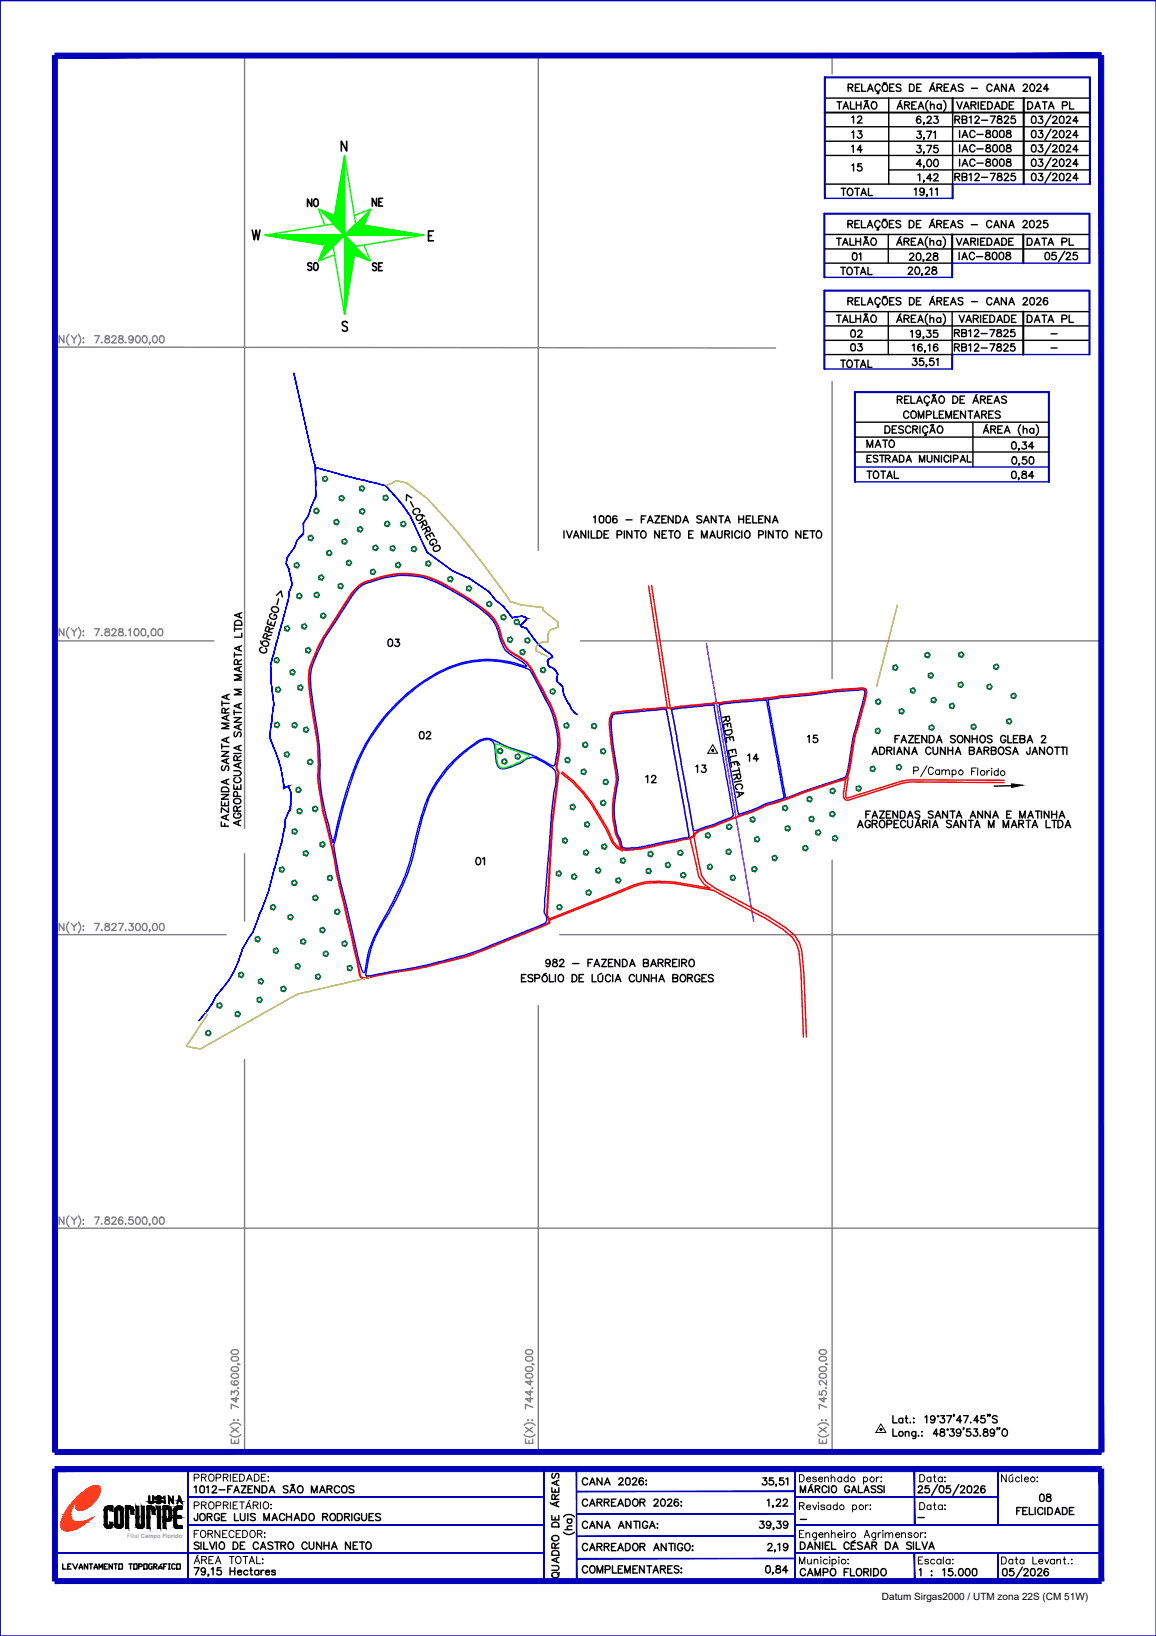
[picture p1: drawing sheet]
<svg xmlns="http://www.w3.org/2000/svg" width="210mm" height="297mm" viewBox="0 0 210 297" stroke-linecap="round" stroke-linejoin="round" font-family="sans-serif">
<defs><g id="words">
<g font-size="4.4">
<text x="153.5" y="23.6">12</text>
<text x="153.5" y="26.5">13</text>
<text x="153.5" y="32.5">15</text>
<text x="165.1" y="31.7">4,00</text>
<text x="54.7" y="38.8">NO</text>
<text x="66.3" y="38.8">NE</text>
<text x="151.3" y="36.7">TOTAL</text>
<text x="54.7" y="50.4">SO</text>
<text x="66.3" y="50.4">SE</text>
<text x="150.6" y="59.6">TALHÃO</text>
<text x="153.1" y="64.9">03</text>
<text x="153.1" y="62.4">02</text>
<text x="156.3" y="82.5">MATO</text>
<text x="182.4" y="82.9">0,34</text>
<text x="182.4" y="85.7">0,50</text>
<text x="69.1" y="118.5">03</text>
<text x="74.8" y="135.5">02</text>
<text x="145.3" y="136.2">15</text>
<text x="125.2" y="141.5">13</text>
<text x="85" y="158.4">01</text>
</g>
<g font-size="4">
<text x="172.9" y="26.1">IAC-8008</text>
<text x="172.2" y="33.9">RB12-7825</text>
<text x="153.5" y="48.3">01</text>
<text x="185.2" y="59.6">DATA PL</text>
<text x="116.1" y="143.2">12</text>
<text x="134.4" y="139.3">14</text>
<text x="187.7" y="273.8">08</text>
</g>
<g font-size="2.6">
<text x="189.4" y="64.6">-</text>
<text x="189.4" y="61.7">-</text>
<text x="143.9" y="276.9">-</text>
<text x="165.5" y="276.9">-</text>
</g>
<text font-size="1.8" x="160.1" y="290.5">Datum Sirgas2000 / UTM zona 22S (CM 51W)</text>
<text font-size="1.1" fill="#989898" x="23.1" y="279.2">Filial Campo Florido</text>
</g></defs>
<!-- layer: 0114001012 -->
<path d="M64.6 106.9a5.7 5.7 0 0 1 3.5-1.8 15.4 15.4 0 0 1 14.3 2 27.7 27.7 0 0 1 7.3 5.4 8 8 0 0 1 1.4 3.4l.5 1a4.2 4.2 0 0 0 2.7 2.4 5.6 5.6 0 0 1 2.2 2.2l2.8 5.3a15.8 15.8 0 0 1 1.7 12.5l.1 .4 .3 .5-1.1 9.1-1 16.9 .3 .4 .2 .9-7.9 3.3a56.9 56.9 0 0 1-11.3 3.9 77 77 0 0 1-10.7 2.1l-3.8 .8-.5-.1-.2-.4-.5-2.6-3.7-15.8a103.4 103.4 0 0 0-2.6-11.5l-.3-2a17.6 17.6 0 0 1-.4-6.5 36.1 36.1 0 0 0-1-8.6 36.1 36.1 0 0 1-.8-7.9l.2-1.2 .6-1.3a24.7 24.7 0 0 1 3.1-5.9l3.9-6.1zM111.3 129.4l9.1-.9 1.6 .1 1.2-.3 6.8-.7 .9 .1 2.4-.4 5.2-.4 3.2-.5 5.5-.5 4.5-.6 4.3-.3a.91 .91 0 0 1 1.3 .5l-.2 1.6-1.9 6.4-.6 3.9a11.6 11.6 0 0 1-.9 3.8l-.6 .4-7.3 2.3-4.5 1.7a20.5 20.5 0 0 0-5 1.9l-3.6 1.2-3.2 1.3-2.4 .8a1.67 1.67 0 0 0-1 .9 3.9 3.9 0 0 1-2.2 .7l-6.6 1.5-2.2 .3a2.91 2.91 0 0 1-2.4-.2 7.9 7.9 0 0 0-.9-2.8l-.5-3.4v-1.8l.4-2.8a8.3 8.3 0 0 0-.2-4.7l-.4-3-.4-3.4a3.4 3.4 0 0 1 .6-2.7z" fill="none" stroke="#f00" stroke-width=".38"/>
<!-- layer: CURSOS_D_AGUA -->
<g fill="#00f" stroke="#00f" stroke-width=".18">
<path d="M37.6 183.5l-1.4 1.8zM37.6 183.5l-1.4 1.8zM38.4 182.3l-.7 1.2zM38.4 182.3h.1l-.8 1.2zM39.2 180.8l-.8 1.5h.1zM39.2 180.8l-.7 1.5zM40.3 179.5l-1.1 1.4zM40.3 179.5l-1.1 1.4zM41.5 178l-1.2 1.6zM41.5 178l-1.2 1.6zM42.4 176.4l-.9 1.7zM42.4 176.4l-.9 1.7zM43.3 174.6l-.8 1.9zM43.3 174.6l-.8 1.9zM43.6 173.5l-.3 1.1zM43.6 173.5l-.3 1.1zM44 172.2l-.4 1.3zM44 172.2l-.3 1.3zM45.3 170.1l-1.3 2.1zM45.3 170.1l-1.2 2.1zM45.8 169.3l-.5 .8zM45.8 169.3l-.5 .8zM46.7 167.3l-.8 2.1zM46.7 167.3l-.8 2.1zM47.2 165.8l-.5 1.5zM47.2 165.8l-.5 1.5zM47.5 165.1l-.3 .7zM47.5 165.1l-.3 .7zM48.6 162.1l-1.1 3zM48.6 162.1l-1.1 3zM49.8 157.6l-1.1 4.6zM49.8 157.6l-1.1 4.6zM51.1 153.1l-1.3 4.5zM51.1 153.1l-1.2 4.5zM51.6 150.4l-.5 2.7zM51.6 150.4l-.5 2.7zM51.8 148.7l-.2 1.7zM51.8 148.7l-.1 1.7zM52.5 147.3l-.7 1.4zM52.5 147.3l-.6 1.4zM52.5 147.3l.2-.2zM52.7 147.1l-.2 .2zM52.7 146.4v.7zM52.7 146.4v.7zM52.8 144.1l-.1 2.3zM52.8 144.1v2.3zM52.8 143.9l.1 .2zM52.8 143.9l.1 .2zM52.4 142.8l.4 1.1zM52.4 142.7l.4 1.2zM52.2 142.8l.2-.1zM52.2 142.8l.2-.1zM51.9 143l.3-.2zM51.8 142.9l.4-.1-.3 .2zM51.8 142.9l-.2 .2zM51.7 143l.1-.1-.2 .2zM51.5 142.9l.1 .2zM51.5 142.9l.2 .1zM51.2 140.7l.3 2.2zM51.2 140.7l.4 2.2zM51 139.6l.3 1.1zM51 139.6l.3 1.1zM50.6 138.2l.5 1.4zM50.6 138.2l.5 1.4zM50 136.5l.7 1.7zM50 136.5l.7 1.7zM49.6 135.5l.4 1zM49.6 135.5h.1l.3 1zM49.1 134.3l.5 1.2h.1zM49.1 134.3l.6 1.2zM48.9 133.8l.3 .5zM48.9 133.8l.3 .5zM49 133.2l-.1 .6zM49 133.2v.6zM49.1 132l-.1 1.2zM49.1 132v1.2zM49.2 131.3l-.1 .7zM49.2 131.3v.7zM49.5 129.3l-.3 2zM49.5 129.3l-.2 2zM49.7 128l-.2 1.3zM49.7 128l-.2 1.3zM49.7 127.8v.2zM49.7 127.8v.2zM49.5 126.4l.2 1.4zM49.5 126.4l.2 1.4zM49.3 124.8l.3 1.6zM49.3 124.8l.3 1.6zM49.2 124.1l.1 .7zM49.2 124.1l.2 .7zM49.1 122.6l.2 1.5zM49.1 122.6l.2 1.5zM49.1 121.6l.1 1zM49.1 121.6l.1 1zM49.1 120.6v1zM49.1 120.6l.1 1zM49.6 118.9l-.5 1.7zM49.6 118.9l-.4 1.7zM50.2 116.6l-.6 2.3zM50.2 116.6l-.5 2.3zM50.5 115.8l-.3 .8zM50.5 115.8l-.2 .8zM50.8 114.4l-.3 1.4zM50.8 114.4l-.3 1.4zM51.1 113.2l-.3 1.2zM51.1 113.2l-.2 1.2zM51.5 111.8l-.4 1.4zM51.5 111.8l-.3 1.4zM52.2 109.3l-.6 2.6zM52.2 109.3l-.6 2.6zM52.3 108.9l-.1 .5zM52.3 108.9l-.1 .5zM52.5 107.3l-.2 1.6zM52.5 107.3l-.1 1.6zM53 106.2l-.4 1.1zM53 106.2l-.4 1.1zM52.5 103.4l.6 2.8zM52.5 103.4l.6 2.8zM51.9 102.3l.6 1.1zM51.9 102.3l.6 1.1zM52 102l-.1 .3zM52 102v.3zM52.2 101.2l-.2 .8zM52.2 101.2l-.2 .8zM52.5 100.7l-.3 .5zM52.5 100.7l-.3 .5zM53.4 99.4l-.9 1.3zM53.4 99.4l-.9 1.3zM53.9 98.1l-.4 1.4zM53.9 98.1l-.4 1.4zM54.5 97.4l-.5 .7zM54.5 97.4l-.5 .7zM54.5 97.4l.5-.5zM55 96.9l-.4 .5zM55.1 96.8l-.1 .2zM55.1 96.8l-.1 .2zM55.1 94.9v1.9zM55.1 94.9v1.9zM55.5 94.3l-.4 .6zM55.5 94.3l-.3 .6zM55.9 93.8l-.4 .5zM55.9 93.8h.1l-.5 .5zM56 93.3v.5zM56 93.3v.5zM56.5 92l-.5 1.3zM56.5 92l-.4 1.3zM57 90.8l-.5 1.2zM57 90.8l-.5 1.2zM57.2 90.3l-.1 .5zM57.2 90.3l-.1 .5zM57.3 90.1l-.1 .2zM57.3 90.1v.2zM57.3 88.2l.1 1.9zM57.3 88.2l.1 1.9zM57.2 85.1l.2 3.1zM57.2 85.1l.2 3.1zM57.2 84.9l.1 .2zM57.2 84.9l.1 .2zM56.9 83.6l.4 1.3zM56.9 83.6l.4 1.3zM56.5 81.9l.4 1.7zM56.5 81.9l.4 1.7zM53.3 67.8l3.2 14.1zM53.3 67.8l3.2 14.1z"/>
<path d="M57.3 84.8l1.2 .4zM57.3 84.9l1.2 .3zM58.5 85.2l1.9 .5zM58.5 85.2l1.9 .6zM60.4 85.7l1.2 .3zM60.4 85.8l1.2 .3zM61.6 86l3 .9zM61.6 86.1l3 .8zM64.6 86.9l2 .4zM64.6 86.9l2 .4-.1 .1zM66.6 87.3l-.1 .1 2.3 .4zM66.5 87.4l2.3 .5zM68.8 87.8l.9 .3zM68.8 87.9l.9 .2zM69.7 88.1l.4 .1zM69.7 88.1l.4 .1zM70.1 88.2l.5 .6zM70 88.2l.6 .7zM70.6 88.8l.8 .8zM70.6 88.9l.8 .7zM71.3 89.7l1.2 1.2zM71.3 89.7l1.1 1.3zM72.5 90.9l.8 .9zM72.4 91l.9 .8zM73.2 91.9l.7 .9-.6-1zM73.2 91.9l.7 1zM73.9 92.9l.7 .9zM73.9 92.9l.7 .9h-.1zM74.5 93.8l1.7 3.6-1.6-3.6zM74.5 93.8l1.7 3.6zM76.2 97.4l1.4 2.8zM76.2 97.4l1.4 2.8h-.1zM77.5 100.2l4.5 3.3zM77.5 100.2l4.5 3.3zM82 103.5l2.4 1.1zM82 103.6l2.4 1zM84.4 104.6l.9 .4zM84.3 104.7l1 .3v.1zM85.3 105v.1l2.3 1.5zM85.3 105.1l2.3 1.6zM87.6 106.6l1.3 .9zM87.6 106.7l1.3 .8zM88.9 107.5l1.1 1.5zM88.8 107.5l1.2 1.5zM90 109l.9 .6zM90 109l.9 .6zM90.9 109.6l.6 .6zM90.8 109.7l.7 .5zM91.5 110.2l1.1 1.3zM91.5 110.2l1 1.4zM92.6 111.5l.4 .6zM92.5 111.6l.5 .6zM93 112.1l.4-.1zM93 112.2l.4-.2zM93.4 112l.8-.1zM93.4 112.1l.9-.1zM94.2 111.9l.6-.1zM94.3 112l.5-.2zM94.8 111.8v.1l.5 .1zM94.8 111.9l.5 .1zM95.3 112l.3 .2zM95.2 112l.4 .2v.1zM95.6 112.2l.2 .1zM95.6 112.3h.2zM95.7 112.3l-.2 .3zM95.7 112.3l-.2 .3zM95.5 112.6l-.6 .6zM94.9 113.1l.6-.5zM94.9 113.1l-.3 .5zM94.5 113.5l.4-.4zM94.5 113.5l.1 .2zM94.5 113.5l.1 .2zM94.6 113.7l1 .4zM94.6 113.7l1 .4zM95.6 114.1l.2 .2zM95.5 114.1l.3 .3zM95.8 114.3l1.1 1.5zM95.8 114.4l1 1.5zM96.8 115.9l.9 .9zM96.8 115.9l.9 .9-.1 .1zM97.6 116.9l.5 .3zM97.6 116.9l.5 .3zM98.1 117.2l1.1 1zM98 117.3l1.2 .9zM99.2 118.2l.7 .5zM99.1 118.2l.8 .5v.1zM99.9 118.7l.3 .2zM99.9 118.8l.3 .1zM100.2 118.9l.1 .5zM100.1 119l.2 .4zM99.7 119.7l.6-.3zM99.7 119.6l.5-.3-.5 .4zM99.7 119.6l-.2 .2zM99.7 119.6l-.3 .2zM99.4 119.8l.2 1zM99.4 119.8l.2 1zM99.5 120.8l.3 .2zM99.5 120.8l.2 .3zM99.8 121l.5 .2zM99.7 121.1l.6 .1zM100.3 121.3l.5 .2zM100.3 121.3l.5 .2zM100.7 121.6l.3 .3zM100.7 121.6l.3 .4zM101 121.9l.3 .5zM101 122l.3 .4zM101.2 122.4l-.1 .9zM101.2 122.4l-.1 .9zM101.1 123.3v.2zM101.1 123.3v.2zM101 123.5l.2 .2zM101 123.5l.2 .2h-.1zM101.1 123.7l1.1 .9zM101.1 123.7l1.1 .9zM102.1 124.7l.1 .6v-.7zM102.1 124.7l.1 .6zM102.2 125.3l.2 .8zM102.2 125.3l.2 .8zM102.3 126.1l.6 1zM102.3 126.1l.5 1zM102.9 127.1l.3 .5zM102.8 127.1l.3 .5zM103.2 127.6l.3 .4zM103.1 127.6l.3 .4zM103.5 128l.3 .8zM103.4 128l.4 .8zM103.8 128.8l.4 .3zM103.8 128.8l.4 .3zM104.2 129.1l.4 .4zM104.1 129.2l.5 .3zM104.5 129.6l.3 .1zM104.5 129.6l.3 .1v.1z"/>
</g>
<!-- layer: CERCA -->
<g fill="none" stroke="#b8b800" stroke-width=".25">
<path d="M71.2 87.7l-1.1 .5M72.8 87.4l-.7-.1-.5 .2M73.2 87.5l.7 .2 .7 .6M74.9 88.5l.6 .5M75.9 89.2l.6 .5M76.8 89.9l.8 .6 1 1.1M78.9 91.9l.5 .6M79.7 92.8l.5 .6M80.5 93.7l.5 .6M81.3 94.6l.5 .6M82.1 95.5l.7 .8M83.1 96.6l.5 .6"/>
<path d="M83.8 97.5l.5 .7M84.6 98.5l.6 .7M85.5 99.6l.5 .5M86.2 100.5l.5 .6M87 101.4l.7 .9M87.9 102.7l.5 .6M88.6 103.7l.5 .6M89.3 104.6l.5 .7M90 105.6l.6 .6M90.8 106.5l.5 .7M91.5 107.5l.7 1M92.4 108.9l.3 .3 1.7 .6 .8 .1"/>
<path d="M95.5 109.9l.9 .1M96.7 110.1l.8 .1M97.9 110.2l.7 .1-.1 .4 .3 .2M98.6 118.8l.8 .4M99.1 111.2l.6 .5M99.5 116.1v.5l-.7-.1-.5 .2-.9 .5-.1 .9 .9 .5M100.1 112l.6 .5M100.5 114.2l-.6 .2-.4 .7v.5M101 112.7l.3 .3v.9l-.5 .2M160.6 119.2l-.2 .8M160.9 118.1l-.2 .7M161.2 116.9l-.2 .8"/>
<path d="M161.5 115.7l-.3 .8M161.8 114.6l-.3 .7M162.1 113.4l-.3 .8M162.3 112.3l-.2 .7M162.6 111.1l-.2 .7M162.9 109.9l-.2 .8M159.4 123.9l-.2 .8M159.7 122.7l-.2 .8M160 121.5l-.2 .8M160.3 120.4l-.2 .7M56.9 179.8l-.8 .2M58 179.6l-.8 .1"/>
<path d="M59.2 179.3l-.8 .2M60.4 179l-.8 .2M61.6 178.8l-.9 .1M62.7 178.5l-.8 .2M63.9 178.2l-.8 .2M65 178l-.7 .1M66.2 177.7l-.8 .2M67.1 177.5l-.5 .1M34.4 189.1l-.5 .9 .4 .1M34.7 190.1l.8 .2M35.1 188.1l-.5 .7M35.7 187.1l-.4 .7"/>
<path d="M36.4 186.1l-.5 .7M37.1 185.1l-.5 .7M37.2 190l-.8 .5-.5-.1M37.3 183.8l.3 .5-.3 .5M38.2 189.4l-.7 .4M39.3 188.8l-.7 .4M40.3 188.2l-.7 .4M41.4 187.6l-.7 .4M42.4 187.1l-.7 .3M43.4 186.5l-.6 .3M44.5 185.9l-.7 .4M45.6 185.3l-.8 .4"/>
<path d="M46.6 184.7l-.7 .4M47.6 184.1l-.7 .4M48.7 183.5l-.7 .4M49.7 182.9l-.7 .4M50.8 182.3l-.7 .4M51.8 181.7l-.7 .4M52.8 181.1l-.6 .5M54.5 180.4l-.5 .1-.8 .5M55.7 180.1l-.8 .2"/>
</g>
<g fill="#b8b800" stroke="#b8b800" stroke-width=".18">
<path d="M37.1 184.9h.2z"/>
<path d="M36.4 186h.2z"/>
<path d="M35.1 187.9h.2l-.1 .1z"/>
<path d="M34.5 188.9l.1 .1h-.1z"/>
<path d="M35.6 190.3h.2z"/>
<path d="M37.3 189.8v.2z"/>
<path d="M38.4 189.3h.1l-.1 .1z"/>
<path d="M44.6 185.7l.1 .1v.1z"/>
<path d="M45.7 185.1v.2z"/>
<path d="M46.7 184.6h.1z"/>
<path d="M47.7 184h.2z"/>
<path d="M48.8 183.4h.1z"/>
<path d="M53 181h.1l-.1 .1z"/>
<path d="M55.8 180l.2 .1-.1 .1z"/>
<path d="M57 179.7l.1 .1v.1z"/>
<path d="M58.1 179.5h.2z"/>
<path d="M60.5 179h.2z"/>
<path d="M61.7 178.7h.1l-.1 .1z"/>
<path d="M64 178.1l.1 .1v.1z"/>
<path d="M65.2 177.9h.1z"/>
<path d="M66.3 177.6h.2z"/>
<path d="M98.3 118.7h.2z"/>
<path d="M100.6 114v.2z"/>
<path d="M98.9 111.1h.2z"/>
<path d="M97.7 110.2h.1z"/>
<path d="M91.3 107.3h.1z"/>
<path d="M89.9 105.4h.1z"/>
<path d="M87.8 102.4v.2z"/>
<path d="M86 100.3h.2z"/>
<path d="M82.8 96.5h.2z"/>
<path d="M82 95.3v.1z"/>
<path d="M80.3 93.6h.1z"/>
<path d="M75.6 89.1h.2z"/>
<path d="M159.6 122.5h.2z"/>
<path d="M161.1 116.7h.2z"/>
<path d="M161.4 115.5h.2z"/>
<path d="M162 113.2h.2z"/>
<path d="M162.3 112h.2z"/>
<path d="M162.6 110.9h.2l-.1 .1z"/>
<circle cx="35.9" cy="187" r=".07"/>
<circle cx="34.6" cy="190.1" r=".07"/>
<circle cx="39.5" cy="188.7" r=".07"/>
<circle cx="40.5" cy="188.1" r=".07"/>
<circle cx="41.5" cy="187.5" r=".07"/>
<circle cx="42.6" cy="187" r=".07"/>
<circle cx="43.6" cy="186.4" r=".07"/>
<circle cx="49.9" cy="182.8" r=".07"/>
<circle cx="50.9" cy="182.2" r=".07"/>
<circle cx="52" cy="181.6" r=".07"/>
<circle cx="54.7" cy="180.3" r=".07"/>
<circle cx="59.4" cy="179.3" r=".07"/>
<circle cx="62.9" cy="178.4" r=".07"/>
<circle cx="99.5" cy="115.8" r=".07"/>
<circle cx="100.8" cy="112.6" r=".07"/>
<circle cx="99.9" cy="111.8" r=".07"/>
<circle cx="96.5" cy="110" r=".07"/>
<circle cx="95.3" cy="109.9" r=".07"/>
<circle cx="92.3" cy="108.7" r=".07"/>
<circle cx="90.6" cy="106.4" r=".07"/>
<circle cx="89.2" cy="104.5" r=".07"/>
<circle cx="88.5" cy="103.5" r=".07"/>
<circle cx="86.8" cy="101.2" r=".07"/>
<circle cx="85.4" cy="99.4" r=".07"/>
<circle cx="84.5" cy="98.3" r=".07"/>
<circle cx="83.7" cy="97.4" r=".07"/>
<circle cx="81.2" cy="94.5" r=".07"/>
<circle cx="79.6" cy="92.7" r=".07"/>
<circle cx="78.8" cy="91.8" r=".07"/>
<circle cx="76.7" cy="89.8" r=".07"/>
<circle cx="74.8" cy="88.4" r=".07"/>
<circle cx="73" cy="87.5" r=".07"/>
<circle cx="71.4" cy="87.6" r=".07"/>
<circle cx="159.4" cy="123.7" r=".07"/>
<circle cx="160" cy="121.3" r=".07"/>
<circle cx="160.3" cy="120.2" r=".07"/>
<circle cx="160.6" cy="119" r=".07"/>
<circle cx="160.9" cy="117.8" r=".07"/>
<circle cx="161.8" cy="114.4" r=".07"/>
</g>
<!-- layer: TEXTO -->
<g fill="none" stroke="#000" stroke-width=".25">
<path d="M74.5 91.1l.6 1M74.8 90.4l-1-.6v1.1M76.1 93.1a.53 .53 0 0 0-.1-.8 .53 .53 0 0 0-.8 .2 .47 .47 0 0 0-.2 .6 .47 .47 0 0 0 .5 .3M76.6 93.4l.5 .3M76.7 94.7l.2 .5 .2 .2 .3-.1 .1-.2-.3-.7-1.1 .7M76.9 95.1l-.4 .7M77.3 95.9l.4 .6h.3l.1-.2-.2-.7-1.2 .6M77.5 96.3l-.4 .7M77.9 97l.2 .4M78.6 98.6l.1 .3-.1 .1a.47 .47 0 0 1-.6-.4 .47 .47 0 0 1 .3-.5l.3-.2a.47 .47 0 0 1 .6 .1 .47 .47 0 0 1 0 .7M78.8 99.3l.4-.3a.5 .5 0 0 1 .7 .3 .5 .5 0 0 1-.2 .6l-.3 .2a.47 .47 0 0 1-.6-.1 .47 .47 0 0 1 0-.7zM78.9 97.4l-.5-.7-1.1 .7 .4 .6"/>
<path d="M102.4 96.4v1.3M102.9 96.4l.5 1.3 .5-1.3M104.1 97.7l.5-1.3 .5 1.3M104.3 97.3h.6M106.3 96.4v1.3l-.8-1.3v1.3M106.8 96.4v1.3M107.4 96.4v1.3h.7M107.8 93.9l.3-.2v1.2M108.4 96.4h.4a.71 .71 0 0 1 .5 .6 .71 .71 0 0 1-.5 .7h-.4zM109 93.7h.5l.1 .5a.53 .53 0 0 1-.5 .7 .87 .87 0 0 1-.1-1.2zM109.7 97h.5M110.2 93.7h.5l.2 .5a.53 .53 0 0 1-.5 .7 .69 .69 0 0 1-.3-1z"/>
<path d="M110.5 96.4h-.8v1.3h.8M112 93.8l-.4-.1a.68 .68 0 0 0-.4 .6 .68 .68 0 0 0 .5 .6 .4 .4 0 0 0 .4-.4 .4 .4 0 0 0-.4-.4 .4 .4 0 0 0-.4 .4M112.1 97.1l.8-.1v-.5l-.8-.1v1.3M113.4 96.4v1.3M113.7 94.4h1.1M114.7 96.4v1.3l-.9-1.3v1.3M115.2 96.4h.9M115.7 96.4v1.3M116.5 94.3h.5M116.6 96.5a.64 .64 0 0 1 .8 .4 .64 .64 0 0 1-.5 .8 .66 .66 0 0 1-.6-.5 .66 .66 0 0 1 .3-.7zM117.3 93.7h-.8v1.2M117.6 94.9l.5-1.2 .5 1.2"/>
<path d="M117.8 94.5h.6M118.9 93.7h.9l-.9 1.2h.9M119.7 96.4v1.3l-.8-1.3v1.3M120.2 94.3h.4M120.2 97h.5M121 93.7h-.8v1.2h.8M121 96.4h-.8v1.3h.8M121.4 96.4h.9M121.8 96.4v1.3M122.2 93.7v1.2l-.9-1.2v1.2M122.6 96.6l.2-.1a.62 .62 0 0 1 .7 .3 .62 .62 0 0 1-.1 .7 .59 .59 0 0 1-.9-.1 .59 .59 0 0 1 .1-.8zM122.7 93.7h.4a.68 .68 0 0 1 .5 .6 .68 .68 0 0 1-.5 .6h-.4z"/>
<path d="M124 94.9l.5-1.2 .5 1.2M124.2 94.5h.6M125.1 97h.5M125.9 96.4h-.8v1.3h.8M127.4 97.7v-1.3l.5 1.3 .5-1.3v1.3M127.4 93.8l-.3-.1-.6 .1 .2 .3 .6 .3 .1 .2v.2l-.3 .1-.6-.1M127.8 94.9l.5-1.2 .5 1.2M128 94.5h.6M128.9 97.7l.5-1.3 .5 1.3M129.1 97.3h.6M130 93.7v1.2l-.8-1.2v1.2M130.3 96.4v.9a.42 .42 0 0 0 .4 .4 .42 .42 0 0 0 .4-.4v-.9"/>
<path d="M130.5 93.7h.9M130.9 93.7v1.2M131.6 94.9l.5-1.2 .5 1.2M131.6 97h.7l.1-.5-.8-.1v1.3M131.8 94.5h.6M132 97l.5 .7M132.9 96.4v1.3M134.2 94.3h.8M134.2 93.7v1.2M134.3 96.7a.48 .48 0 0 0-.5-.3 .48 .48 0 0 0-.4 .5 .53 .53 0 0 0 .2 .7 .53 .53 0 0 0 .7-.2M134.7 96.4v1.3M135 93.7v1.2"/>
<path d="M135.3 96.6l.2-.1a.64 .64 0 0 1 .7 .4 .64 .64 0 0 1-.4 .8 .65 .65 0 0 1-.6-.4 .65 .65 0 0 1 .1-.7zM135.5 94.3h.5M136.3 93.7h-.8v1.2h.8M136.7 93.7v1.2h.8M137.8 97.1l.8-.1v-.5l-.8-.1v1.3M137.8 94.3h.5M138.6 93.7h-.8v1.2h.8M139 96.4v1.3M139.8 93.7v1.2l-.9-1.2v1.2M140.3 94.9l.5-1.2 .5 1.2M140.4 96.4v1.3l-.9-1.3v1.3M140.5 94.5h.6"/>
<path d="M140.9 96.4h.9M141.3 96.4v1.3M142.1 96.6a.6 .6 0 0 1 .9 .1 .6 .6 0 0 1-.1 .8 .53 .53 0 0 1-.7 .1 .53 .53 0 0 1-.2-.7zM145.4 96.4v1.3l-.9-1.3v1.3M145.9 97h.5M146.7 96.4h-.8v1.3h.8M147.1 96.4h.9M147.5 96.4v1.3M148.3 96.6l.2-.1a.64 .64 0 0 1 .7 .4 .64 .64 0 0 1-.4 .8 .65 .65 0 0 1-.6-.4 .65 .65 0 0 1 .1-.7zM42.6 118.9h1.3M42.6 118.5l-.1 .8M42.6 114.2h1.3"/>
<path d="M42.6 113.8v.8M42.8 112.8l.3-.2 .6 .2 .2 .3v.4h-1.3v-.4zM43.4 117.4v.7M43.5 111.4v.6M43.9 117.2l-1.3 .5 1.3 .5M43.9 119.8l-.7 .4M43.9 115v.7h-1.3M43.9 111.2l-1.3 .5 1.3 .5M47.3 116.4l.2 .5M47.6 117.5a.47 .47 0 0 0-.5 .5 .47 .47 0 0 0 .4 .5 .55 .55 0 0 0 .7 0 .55 .55 0 0 0 .1-.7l-.1-.1M48.3 115.9l.2-.7-.2-.2-.4 .3-.1 .5 1.2 .3M48.7 114.7l.2-.7-.4-.2-.4 .7 1.3 .4"/>
<path d="M48.7 112.5l-.2 .8 1.2 .4 .3-.8M49.2 113l-.1 .4M49.3 115.3l-.8 .2M49.4 111.4a.48 .48 0 0 0-.5 .4 .48 .48 0 0 0 .4 .5l.3 .1a.47 .47 0 0 0 .6-.3 .47 .47 0 0 0-.3-.6l-.2 .3M49.4 110.3a.69 .69 0 0 1 .9-.1 .69 .69 0 0 1 .2 .8 .68 .68 0 0 1-.8 .1 .68 .68 0 0 1-.3-.7zM49.6 114.1l-.7 .2M50.2 108.1l.8-.8 .3 1.1M50.6 108.7l-.3 1.1M40.3 136.4l1.2 .1-1.2 .8h1.2M40.3 135.5h1.3M40.3 135.1v.9M40.3 127.7h1.3"/>
<path d="M40.3 127.3v.9M40.4 139.1a.46 .46 0 0 0-.2 .4 .46 .46 0 0 0 .4 .4l.5-.8 .4 .1v.4l-.1 .3M40.9 129.4v-.7l-.2-.1h-.3l-.1 .8h1.3M41.1 137.9v.6M41.1 130v.6M41.1 134.1v.5M41.2 126.2l-.1 .7M41.5 137.7l-1.2 .5 1.2 .5M41.6 133.8l-1.3 .6 1.3 .5M41.6 131.3h-1.3l1.3 .5-1.3 .5h1.3M41.6 129.8l-1.3 .5 1.3 .5M41.6 128.6l-.7 .4"/>
<path d="M41.6 126.1l-1.3 .5 1.3 .4M42.5 139.9l1.1 .1a.43 .43 0 0 1 .2 .5 .43 .43 0 0 1-.4 .3h-.9M42.5 136.8h1.3M42.5 130.3h1.3l-1.3 .8 1.3 .1M42.5 129.4h1.3M42.5 128.9v.9M42.7 132.9l-.2 .3 .2 .6 .3-.2 .2-.6 .2-.1h.2l.2 .3-.2 .6M43.1 138.1l-.1-.8h-.4l-.1 .8h1.3M43.2 120.6l-.1-.7-.3-.2-.3 .4v.5h1.4M43.3 138.7v.6M43.3 131.7v.6M43.3 135.5v.6"/>
<path d="M43.4 127.9v.6M43.4 121.2v.6M43.8 138.5l-1.3 .5 1.3 .5M43.8 135.3l-1.3 .5 1.3 .5M43.8 137.2l-.7 .5M43.8 131.5l-1.3 .5 1.3 .5M43.8 127.7l-1.3 .5 1.3 .5M43.8 125.2h-1.3l1.3 .5-1.3 .4h1.3M43.9 122.5h-1.4l1.4 .5-1.4 .5h1.4M43.9 121l-1.4 .5 1.4 .5M131.6 132.7l1.2-.3a.72 .72 0 0 1-.1 .9 .72 .72 0 0 1-.8 .1l-.2-.3zM131.8 130.2l.2 .7 .2 .1 .2-.2 .1-.2-.1-.6-1.3 .3"/>
<path d="M131.9 130.6l-.6 .5M132 131.4l.1 .5M132.5 133.8l.1 .6M132.8 132.1l-.2-.8-1.2 .3 .1 .8M132.9 136.2l.1 .4M133.2 134.5l-.1-.7-1.3 .2 .2 .8M133.7 136.8l-.2-.8-1.3 .3 .2 .8M133.7 137.2l-1.2 .2 .1 .8M134 139.1l-.2-.9-1.1 .3 .1 .8M134.2 139.8l-1.2 .3M158.4 137l.5-1.3 .5 1.3M158.6 136.5h.6"/>
<path d="M159.7 135.7h.5a.71 .71 0 0 1 .4 .6 .71 .71 0 0 1-.4 .7h-.5zM161 136.3l.8-.1 .1-.3-.1-.2h-.8v1.3M161.5 136.3l.4 .7M162.3 135.7v1.3M162.5 134.1h.5M162.9 137l.4-1.3 .5 1.3M163 136.5h.7M163.3 133.5h-.8v1.4M163.6 134.9l.5-1.4 .5 1.4M163.8 134.4h.6M165 133.5h.9l-.9 1.4h.9M165.1 135.7v1.3l-.9-1.3v1.3"/>
<path d="M165.6 137l.5-1.3 .4 1.3M165.7 136.5h.7M166.2 134.1h.5M167 133.5h-.8v1.4h.8M168.3 133.5v1.4l-.9-1.4v1.4M168.7 133.5h.5a.69 .69 0 0 1 .4 .7 .69 .69 0 0 1-.4 .7h-.5zM169 136a.53 .53 0 0 0-.7-.3 .53 .53 0 0 0-.2 .8 .48 .48 0 0 0 .4 .5 .48 .48 0 0 0 .5-.4M169.4 135.7l.1 1.1a.43 .43 0 0 0 .4 .2 .43 .43 0 0 0 .4-.4v-.9M170.1 134.9l.5-1.4 .4 1.4M170.2 134.4h.7M171.6 135.7v1.3l-.8-1.3v1.3M172.1 135.7v1.3"/>
<path d="M172.1 136.3h.9M173 135.7v1.3M173.4 133.7l-.3-.2-.5 .2 .1 .4 .7 .3v.2a.51 .51 0 0 1-.8 0M173.5 137l.5-1.3 .5 1.3M173.7 136.5h.6M173.9 133.7a.6 .6 0 0 1 .9 .1 .6 .6 0 0 1-.1 .8 .6 .6 0 0 1-.8 0 .6 .6 0 0 1 0-.9zM176 136.3l.8-.1 .1-.3-.1-.2h-.8v1.3l.8-.2 .1-.3-.3-.2M176.1 133.5v1.4l-.9-1.4v1.4M176.5 134.1h.9M176.5 133.5v1.4M177.3 137l.5-1.3 .5 1.3M177.4 133.5v1.4"/>
<path d="M177.5 136.5h.6M178.1 133.7a.59 .59 0 0 1 .8 .1 .59 .59 0 0 1-.1 .8l-.2 .2a.62 .62 0 0 1-.7-.3 .62 .62 0 0 1 .2-.8zM178.7 136.3l.8-.1v-.4l-.8-.1v1.3M179.1 136.3l.4 .7M180 136.3l.8-.1v-.4l-.8-.1v1.3l.8-.2v-.4l-.2-.1M180.1 133.7l-.3-.2-.5 .2 .1 .4 .7 .3v.2a.51 .51 0 0 1-.8 0M181.4 135.8a.6 .6 0 0 1 .8 .1 .6 .6 0 0 1 0 .9 .6 .6 0 0 1-.9-.1 .6 .6 0 0 1 .1-.9zM182.6 133.8a.53 .53 0 0 0-.7-.2 .53 .53 0 0 0-.2 .8 .47 .47 0 0 0 .5 .5 .47 .47 0 0 0 .4-.5h-.3M183 133.5v1.4h.7M183.5 135.8l-.3-.1-.6 .1 .2 .4 .6 .2 .1 .4a.54 .54 0 0 1-.9 0M183.9 137l.5-1.3 .5 1.3M184 134.1h.5"/>
<path d="M184.1 136.5h.6M184.8 133.5h-.8v1.4h.8M185.2 134.1h.8l.1-.3-.1-.2-.8-.1v1.4l.8-.2 .1-.3-.3-.3M186.5 134.9l.5-1.4 .5 1.4M186.7 134.4h.6M187 135.7v1.1l-.2 .2-.3-.2-.1-.3M187.4 137l.5-1.3 .5 1.3M187.6 136.5h.6M189.1 133.8l.1-.2 .4-.1 .3 .4-.8 1h.8M189.7 135.7v1.3l-.9-1.3v1.3M190.2 135.8a.6 .6 0 0 1 .9 .1 .6 .6 0 0 1-.1 .9 .6 .6 0 0 1-.8-.1 .6 .6 0 0 1 0-.9zM191.5 135.7h.9"/>
<path d="M191.9 135.7v1.3M192.6 135.7h.9M193 135.7v1.3M193.7 135.7v1.3M40.2 149.2v.8h1.3M40.2 145.5v.8h1.3v-.8M40.2 144.3h1.3l-1.3 .8h1.3M40.3 143.1a.74 .74 0 0 1 .8-.2 .74 .74 0 0 1 .4 .8h-1.3zM40.8 145.8v.5M40.8 149.5v.5M41.1 148.1v.6M41.1 141.6v.7"/>
<path d="M41.5 147.9l-1.3 .5 1.3 .5M41.5 146.7v.8l-1.3-.8v.8M41.5 141.5l-1.3 .5 1.3 .4M42.5 142.5v.8h1.2v-.8M42.5 145.2a.63 .63 0 0 1 .8-.3 .63 .63 0 0 1 .3 .8 .63 .63 0 0 1-.8 .3 .63 .63 0 0 1-.3-.8zM42.7 147.6a.53 .53 0 0 0-.2 .7 .53 .53 0 0 0 .7 .2 .45 .45 0 0 0 .5-.4 .45 .45 0 0 0-.5-.5v.3M42.8 141.2a.48 .48 0 0 0-.4 .5 .48 .48 0 0 0 .5 .4h.4a.48 .48 0 0 0 .4-.4 .48 .48 0 0 0-.3-.5M43.1 147.3l-.1-.8-.3-.1-.3 .3v.6h1.3M43.1 142.8v.5M43.1 144.6v-.8l-.4-.1-.3 .3v.6h1.3M43.3 149.1v.6M43.7 148.9l-1.3 .5 1.3 .5"/>
<path d="M43.7 146.4l-.6 .4M133.7 143.8l1.3 .2-1.1 .8M133.8 140.6l.2 .7 .2 .1 .2-.1 .1-.3-.1-.5-1.3 .2M133.9 141l-.6 .6M134.2 143.9v.6M134.6 143.2a.53 .53 0 0 0 .1-.7 .53 .53 0 0 0-.8-.1 .5 .5 0 0 0-.4 .5 .5 .5 0 0 0 .4 .5M134.6 141.8l-1.3 .2M155.7 150.3l.5-1.3 .5 1.3M155.9 149.8h.6M157.2 147.9h.5M158 147.3h-.8v1.2M158 149.3a.53 .53 0 0 0-.7-.3 .53 .53 0 0 0-.2 .8 .47 .47 0 0 0 .5 .5 .47 .47 0 0 0 .4-.5h-.3"/>
<path d="M158.4 148.5l.4-1.2 .5 1.2M158.4 149.6l.7-.1 .2-.3-.2-.2h-.7v1.3M158.5 148.1h.7M158.8 149.6l.5 .7M159.7 147.3h.9l-.9 1.2h.9M159.8 149.1a.59 .59 0 0 1 .8 .1 .59 .59 0 0 1-.1 .9l-.1 .1a.63 .63 0 0 1-.7-.3 .63 .63 0 0 1 .1-.8zM161 147.9h.5M161 149.6h.8l.1-.2-.1-.4h-.8v1.3M161.8 147.3h-.8v1.2h.8M162.3 149.6h.6M163 147.3v1.2l-.9-1.2v1.2M163.2 149h-.9v1.3h.9"/>
<path d="M163.5 147.3h.4a.68 .68 0 0 1 .5 .6 .68 .68 0 0 1-.5 .6h-.4zM164.5 149.3a.53 .53 0 0 0-.8-.3 .53 .53 0 0 0-.2 .8 .47 .47 0 0 0 .4 .5 .47 .47 0 0 0 .6-.4M164.8 148.5l.5-1.2 .5 1.2M164.8 149l.1 1.1a.43 .43 0 0 0 .5 .2 .43 .43 0 0 0 .3-.4v-.9M165 148.1h.6M166.2 150.3l.5-1.3 .5 1.3M166.4 149.8h.6M166.9 148.7l-.2 .1M167 147.4l-.3-.1-.5 .1v.3l.7 .3 .1 .2v.2l-.3 .1-.5-.1M167.6 149.6l.8-.1v-.4l-.8-.1v1.3M168 149.6l.4 .7M168.8 149v1.3"/>
<path d="M169.3 150.3l.5-1.3 .5 1.3M169.4 147.4l-.3-.1-.5 .1v.3l.7 .3 .1 .2v.2l-.3 .1-.5-.1M169.5 149.8h.6M169.8 148.5l.5-1.2 .5 1.2M170 148.1h.6M172 147.3v1.2l-.8-1.2v1.2M172.5 147.3h.9M172.8 149.1l-.4-.1-.5 .1 .1 .4 .7 .3 .1 .3a.56 .56 0 0 1-.9 0M173 147.3v1.2M173.1 150.3l.5-1.3 .5 1.3M173.3 149.8h.6M173.7 148.5l.4-1.2 .5 1.2"/>
<path d="M173.8 148.1h.7M175.3 149v1.3l-.8-1.3v1.3M175.9 149h.8M176.2 148.5l.5-1.2 .5 1.2M176.3 149v1.3M176.4 148.1h.6M177 150.3l.5-1.3 .4 1.3M177.1 149.8h.7M178.4 147.3v1.2l-.9-1.2v1.2M179.5 150.3v-1.3l.5 1.3 .5-1.3v1.3M179.8 147.3v1.2l-.9-1.2v1.2M180.3 148.5l.5-1.2 .5 1.2"/>
<path d="M180.5 148.1h.6M182.2 150.3v-1.3l.4 1.3 .5-1.3v1.3M182.8 147.9h.5M183.6 147.3h-.8v1.2h.8M183.6 150.3l.5-1.3 .5 1.3M183.8 149.8h.6M185 149.6l.8-.1v-.5h-.8v1.3M185.2 148.5v-1.2l.4 1.2 .5-1.2v1.2M185.4 149.6l.4 .7M186.3 149h.9M186.6 148.5l.6-1.2 .4 1.2M186.7 149v1.3"/>
<path d="M186.8 148.1h.7M187.4 150.3l.5-1.3 .5 1.3M187.6 149.8h.6M188 147.3h.8M188.4 147.3v1.2M189.1 147.3v1.2M189.9 149v1.3h.8M190.5 147.3v1.2l-.9-1.2v1.2M191 147.9h.9M191 147.3v1.2M191 149h.9M191.4 149v1.3"/>
<path d="M191.9 147.3v1.2M192.1 149h.4a.69 .69 0 0 1 .5 .6 .69 .69 0 0 1-.5 .7h-.4zM192.3 148.5l.5-1.2 .5 1.2M192.5 148.1h.6M193.4 150.3l.5-1.3 .5 1.3M193.6 149.8h.6M94.7 177.6h.5M95.5 176.9h-.8v1.4h.8M96.7 177.2a.46 .46 0 0 0-.4-.3 .46 .46 0 0 0-.4 .4l.8 .6-.1 .3-.4 .1-.3-.2M97.1 177.6h.8l.1-.4-.3-.3h-.6v1.4M99.2 176.7l-.5 .2M99.8 176.9v1.4h.7"/>
<path d="M99.9 174.6a.4 .4 0 0 1-.5 .4 .4 .4 0 0 1-.2-.6 .4 .4 0 0 1 .6 0 .64 .64 0 0 1 .1 .7 .64 .64 0 0 1-.7 .4l-.1-.2M100.5 174.3v.3l.5 .2a.38 .38 0 0 1 .1 .7h-.6l-.2-.4a.75 .75 0 0 1 .8-.5v-.2a.44 .44 0 0 0-.6-.1zM100.8 176.9v1.4M101.5 177.2l.1-.2a.64 .64 0 0 1 .8 .5 .64 .64 0 0 1-.5 .8 .65 .65 0 0 1-.6-.4 .65 .65 0 0 1 .2-.7zM101.6 174.5l.1-.2 .2-.1h.3l.2 .2-.2 .5-.6 .6h.8M103.9 176.9h.4a.71 .71 0 0 1 .4 .7 .71 .71 0 0 1-.4 .7h-.4zM104 174.9h1.1M105.2 177.6h.5M106 176.9h-.8v1.4h.8M106.8 174.8h.5M107.5 176.9v1.4h.7M107.6 174.2h-.8v1.3"/>
<path d="M107.9 175.5l.5-1.3 .5 1.3M108.1 175.1h.6M108.6 177.1v1l.4 .2 .4-.2v-1M109.3 174.2h.8l-.8 1.3h.8M109.3 176.7l-.5 .2M110.5 174.8h.5M110.9 177.3a.48 .48 0 0 0-.6-.4 .48 .48 0 0 0-.4 .5 .53 .53 0 0 0 .2 .8 .53 .53 0 0 0 .8-.2M111.3 176.9v1.4M111.3 174.2h-.8v1.3h.8M111.7 178.3l.5-1.4 .5 1.4M111.9 177.8h.6M112.5 174.2v1.3l-.8-1.3v1.3"/>
<path d="M113 174.2h.5a.71 .71 0 0 1 .4 .6 .71 .71 0 0 1-.4 .7h-.5zM114.3 175.5l.5-1.3 .5 1.3M114.5 175.1h.6M115.2 177.3a.48 .48 0 0 0-.6-.4 .48 .48 0 0 0-.3 .5 .53 .53 0 0 0 .2 .8 .53 .53 0 0 0 .7-.2M115.6 176.9v1a.43 .43 0 0 0 .4 .4 .43 .43 0 0 0 .4-.4v-1M116.8 174.8l.9-.1v-.4l-.9-.1v1.3l.9-.1v-.5l-.3-.1M117.8 176.9v1.4l-.9-1.4v1.4M118.2 175.5l.5-1.3 .5 1.3M118.3 177.6h.9M118.3 176.9v1.4M118.4 175.1h.6M119.2 176.9v1.4"/>
<path d="M119.5 174.8h.6l.3-.4-.3-.2h-.6v1.3M119.6 178.3l.5-1.4 .5 1.4M119.8 177.8h.6M120 174.8l.4 .7M120.8 174.8l.8-.1 .1-.3-.3-.2h-.6v1.3M121.2 174.8l.5 .7M122.1 174.8h.5M122.2 177.6l.7-.1 .2-.3-.3-.3h-.6v1.4l.7-.1 .2-.4-.3-.2M122.9 174.2h-.8v1.3h.8M123.3 174.2v1.3M123.6 177.2a.6 .6 0 0 1 .9 0 .6 .6 0 0 1-.1 .9 .6 .6 0 0 1-.9-.1 .6 .6 0 0 1 .1-.8zM123.8 174.8l.7-.1 .2-.3-.4-.2h-.5v1.3"/>
<path d="M124.2 174.8l.5 .7M124.8 177.6l.8-.1 .1-.3-.3-.3h-.6v1.4M125.2 174.4l.1-.1a.62 .62 0 0 1 .8 .3 .62 .62 0 0 1-.2 .7 .59 .59 0 0 1-.8-.1 .59 .59 0 0 1 .1-.8zM125.3 177.6l.4 .7M127.1 177.3a.48 .48 0 0 0-.6-.4 .48 .48 0 0 0-.3 .5 .53 .53 0 0 0 .2 .8 .53 .53 0 0 0 .7-.2v-.3h-.3M127.5 177.6h.4M128.3 176.9h-.8v1.4h.8M129.5 177.2a.49 .49 0 0 0-.5-.3 .49 .49 0 0 0-.4 .4l.9 .6v.2l-.3 .2-.6-.2M162.1 257v1.3h.8M162.1 259.4v1.4h.8M163.9 257.7a.41 .41 0 0 0-.6-.1 .41 .41 0 0 0 0 .6 .41 .41 0 0 0 .6 0M163.9 257.5v.8"/>
<path d="M164.4 257.5h.4M164.4 259.9v.9M164.5 257v1.1l.1 .2h.2M165.3 258.2l-.1 .1h.2M165.9 257.5h.1zM165.9 258.2v.1zM166.3 259.9l-.1 1.2h-.5M167.3 260h.2zM167.9 257.3l.4-.3v1.3M169.8 257.5a.4 .4 0 0 1-.6 .4 .4 .4 0 0 1-.2-.6 .4 .4 0 0 1 .7-.1 .64 .64 0 0 1 0 .8 .64 .64 0 0 1-.6 .3l-.1-.1M170.8 257h.7l-.4 .5a.43 .43 0 0 1 .4 .4 .43 .43 0 0 1-.3 .5 .43 .43 0 0 1-.5-.3M170.8 259.5v.4l.4 .1a.42 .42 0 0 1 .3 .3 .42 .42 0 0 1-.1 .4h-.6l-.1-.2a.6 .6 0 0 1 .7-.6l.1-.2a.44 .44 0 0 0-.7-.2z"/>
<path d="M171.9 257h.9l-.6 1.3M172.6 259.4h.6l-.4 .6a.43 .43 0 0 1 .5 .4 .43 .43 0 0 1-.4 .4 .43 .43 0 0 1-.5-.3M173.3 256.9h-.2h.2l-.2 .3M174.5 259.9a.41 .41 0 0 1-.6 .3 .41 .41 0 0 1-.1-.6 .41 .41 0 0 1 .6 .1l.1 .2a.59 .59 0 0 1-.6 .9l-.2-.2M174.6 257.9h-.9l.6-.9v1.3M175 257h.8l-.6 1.3M175 259.3h-.1h.1l-.1 .3M176.2 259.4h-.6l-.1 .6a.47 .47 0 0 1 .7 0 .47 .47 0 0 1-.1 .7 .47 .47 0 0 1-.7-.2M176.2 258.2l.1 .1M176.8 259.4h.7l-.4 .6a.43 .43 0 0 1 .5 .4 .43 .43 0 0 1-.4 .4 .43 .43 0 0 1-.5-.3M177.7 257.9h-.9l.6-.9v1.3M178.6 259.5v.4a.54 .54 0 0 1 .7 .2 .54 .54 0 0 1 0 .6h-.7a.54 .54 0 0 1 .1-.6 .54 .54 0 0 1 .6-.2v-.4z"/>
<path d="M178.8 257h-.6l-.1 .6a.46 .46 0 0 1 .7 0 .46 .46 0 0 1-.1 .6 .46 .46 0 0 1-.6-.1M179.4 256.9l-.1-.1 .1 .2-.1 .2M179.8 256.9l-.1-.1 .1 .2-.1 .2M180.6 259.9a.4 .4 0 0 1-.5 .4 .4 .4 0 0 1-.2-.6 .4 .4 0 0 1 .6 0 .64 .64 0 0 1 .1 .7 .64 .64 0 0 1-.7 .3l-.1-.1M181.1 257.2a.46 .46 0 0 0-.5-.2 .46 .46 0 0 0-.4 .4l.9 .6-.1 .3h-.5l-.3-.1M181.1 259.3v-.1v.2l-.1 .2M181.5 259.3l-.1-.1 .1 .2-.1 .2M182.1 259.7l.1-.2a.62 .62 0 0 1 .7 .3 .62 .62 0 0 1-.1 .8 .59 .59 0 0 1-.8-.1 .59 .59 0 0 1 .1-.8zM164.4 260.1l.3-.2 .3 .1 .1 .8M166.3 260.1a.43 .43 0 0 0-.6-.1 .43 .43 0 0 0 0 .7 .43 .43 0 0 0 .6-.1M166.8 260.6l-.1 .1h.1M167.4 260.6v.2z"/>
<path d="M170.3 260.3h-.8l.6-.9v1.4M178 260.6l.1 .1"/>
<circle cx="76.2" cy="94" r=".56"/>
<circle cx="48.2" cy="116.9" r=".58"/>
<circle cx="98.9" cy="177.6" r=".58"/>
<circle cx="170.3" cy="257.1" r=".11"/>
<circle cx="172.1" cy="259.6" r=".11"/>
<circle cx="163.6" cy="260.3" r=".43"/>
</g>
<!-- layer: REDE_DE_LUZ -->
<g fill="none" stroke="#f0f" stroke-width=".25">
<path d="M128.3 116.8l.3 1.8M128.7 119.1l.4 2.6M129.2 122.2l.4 2.6M129.7 125.3l.4 2.6M130.2 128.4l.5 2.6M130.8 131.4l.4 2.7M131.3 134.5l.4 2.7M131.8 137.6l.4 2.6M132.3 140.7l.5 2.6M132.8 143.8l.5 2.6M133.4 146.9l.4 2.6M133.9 150l.5 2.6"/>
<path d="M134.5 153.1l.4 2.6M135 156.2l.4 2.6M135.5 159.2l.4 2.7M136 162.3l.4 2.7M136.5 165.4l.4 1.9"/>
</g>
<g fill="#f0f" stroke="#f0f" stroke-width=".18">
<path d="M128.5 118.9h.2z"/>
<path d="M129 121.9h.2z"/>
<path d="M129.6 125h.2z"/>
<path d="M130.1 128.1h.2z"/>
<path d="M130.6 131.2h.2z"/>
<path d="M131.7 137.4h.2z"/>
<path d="M133.8 149.8h.1z"/>
<path d="M134.3 152.9h.2z"/>
<path d="M136.4 165.2h.2z"/>
<circle cx="131.2" cy="134.3" r=".07"/>
<circle cx="132.3" cy="140.5" r=".07"/>
<circle cx="132.8" cy="143.6" r=".07"/>
<circle cx="133.4" cy="146.7" r=".07"/>
<circle cx="134.9" cy="155.9" r=".07"/>
<circle cx="135.4" cy="159" r=".07"/>
<circle cx="136" cy="162.1" r=".07"/>
</g>
<!-- layer: MALHA -->
<g fill="none" stroke="#808080" stroke-width=".25">
<path d="M44.4 10.1v140.3M97.7 10.1v89.8M151.1 10.1v3.3M10 63l130.8 .2M11.6 60.9v1.4l-.8-1.4v1.4M12.5 60.7a1.37 1.37 0 0 0 0 2M13 60.9l.5 .7 .5-.7M13.5 61.6v.7M14.2 60.7a1.37 1.37 0 0 1 0 2M15.1 61.5h.1zM15.1 62.2h.1zM17.2 60.9h.8l-.6 1.4"/>
<path d="M18.5 62.1v.2v-.1M19.2 61l-.1 .3 .2 .2a.49 .49 0 0 1 .5 .1 .49 .49 0 0 1 .1 .5l-.6 .2-.3-.3 .1-.3 .7-.3 .1-.2a.44 .44 0 0 0-.7-.2zM20.3 61.3l.3-.4 .4 .2 .1 .2-.2 .3-.6 .7h.8M21.6 61v.4l.6 .2a.34 .34 0 0 1 .1 .6l-.5 .1-.2-.2a.48 .48 0 0 1 0-.5 .48 .48 0 0 1 .5-.1l.2-.3a.44 .44 0 0 0-.7-.2zM22.8 62.1l-.1 .1h.2M24.2 61.4a.4 .4 0 0 1-.6 .3 .4 .4 0 0 1-.1-.6 .4 .4 0 0 1 .6 .1l.1 .2a.61 .61 0 0 1-.5 .9l-.3-.2M24.8 61a.37 .37 0 0 1 .6 .2 .59 .59 0 0 1 .1 .7 .59 .59 0 0 1-.7 .3 .86 .86 0 0 1 0-1.2zM26 61l.2-.1a.68 .68 0 0 1 .5 .7 .68 .68 0 0 1-.5 .7 .79 .79 0 0 1-.2-1.3zM27.2 62.2h-.1h.1l-.1 .3M27.9 61a.37 .37 0 0 1 .6 .2 .59 .59 0 0 1 .1 .7 .59 .59 0 0 1-.7 .3 .86 .86 0 0 1 0-1.2zM29.1 61a.41 .41 0 0 1 .7 .2v.3a.55 .55 0 0 1-.5 .8 .87 .87 0 0 1-.2-1.3zM151.1 69.2v54"/>
<path d="M10 116.4h28.9M11.6 114.2v1.2l-.8-1.2v1.2M12.5 113.9a1.36 1.36 0 0 0 0 2M13 114.2l.5 .6 .5-.6M13.5 114.8v.6M14.2 113.9a1.36 1.36 0 0 1 0 2M15.1 114.6h.1zM15.1 115.4h.1zM17.2 114.2h.8l-.6 1.2M18.5 115.3v.1M19.2 114.2l-.1 .3 .2 .1a.51 .51 0 0 1 .5 .2 .51 .51 0 0 1 .1 .5l-.6 .1-.3-.2a.6 .6 0 0 1 .8-.6v-.4zM20.3 114.5l.1-.3h.4l.3 .3-.8 .9h.8"/>
<path d="M21.6 114.2v.4l.6 .2a.38 .38 0 0 1 .1 .6l-.7-.1a.5 .5 0 0 1 0-.5 .5 .5 0 0 1 .5-.2l.2-.1v-.3zM22.8 115.3l-.1 .1h.2M23.4 114.4l.3-.2v1.2M24.6 114.2a.42 .42 0 0 1 .5 .2 .62 .62 0 0 1 .1 .7 .62 .62 0 0 1-.5 .3h-.1a.92 .92 0 0 1 0-1.2zM25.8 114.2a.47 .47 0 0 1 .6 .2v.8l-.1 .2h-.5l-.2-.5zM27 115.4h-.2h.2l-.2 .3M27.6 114.2a.47 .47 0 0 1 .7 .2v.8l-.1 .2h-.6a.92 .92 0 0 1 0-1.2zM28.9 114.2a.47 .47 0 0 1 .6 .2v.8l-.1 .2h-.5l-.2-.5zM105.4 116.4h94.5M44.4 155v12.2M151.1 156.2v107.4M10 169.7h31.1"/>
<path d="M11.6 167.7v1.2l-.8-1.2v1.2M12.5 167.4a1.36 1.36 0 0 0 0 2M13 167.7l.5 .6 .5-.6M13.5 168.3v.6M14.2 167.4a1.36 1.36 0 0 1 0 2M15.1 168.1h.1zM15.2 168.8v.1zM17.2 167.7h.8l-.6 1.2M18.5 168.8v.1M19.2 167.7l-.1 .3 .2 .1a.53 .53 0 0 1 .6 .6 .45 .45 0 0 1-.5 .3 .45 .45 0 0 1-.4-.5l.2-.2 .7-.3-.1-.3zM20.3 168l.3-.3h.4l.1 .2-.2 .4-.6 .6h.8M21.5 167.7h.9l-.6 1.2"/>
<path d="M22.8 168.8l-.1 .1h.2M23.5 167.7h.7l-.4 .4a.44 .44 0 0 1 .3 .7 .44 .44 0 0 1-.7-.1M24.8 167.7a.42 .42 0 0 1 .6 .2 .62 .62 0 0 1 .1 .7 .62 .62 0 0 1-.5 .3h-.2a.92 .92 0 0 1 0-1.2zM26 167.7a.42 .42 0 0 1 .6 .2l.1 .5-.2 .5h-.5a.92 .92 0 0 1 0-1.2zM27.2 168.9l-.1-.1 .1 .2-.1 .2M27.9 167.7a.42 .42 0 0 1 .6 .2 .62 .62 0 0 1 .1 .7 .62 .62 0 0 1-.5 .3h-.2a.92 .92 0 0 1 0-1.2zM29.1 167.7a.47 .47 0 0 1 .7 .2v.8l-.2 .2h-.5l-.1-.5zM101.6 169.7h98.3M44.4 192.3v71.3M97.7 182.6v81M10 223h189.9M11.6 221v1.3l-.8-1.3v1.3"/>
<path d="M12.5 220.8a1.32 1.32 0 0 0 0 1.9M13 221l.5 .6 .5-.6M13.5 221.6v.7M14.2 220.8a1.32 1.32 0 0 1 0 1.9M15.1 221.5h.1zM15.2 222.2v.1zM17.2 221h.8l-.6 1.3M18.5 222.2h.1M19.2 221.1l-.1 .2 .2 .2a.53 .53 0 0 1 .6 .5 .44 .44 0 0 1-.5 .3 .44 .44 0 0 1-.4-.4l.2-.3 .6-.2 .1-.2a.44 .44 0 0 0-.7-.1zM20.3 221.3l.3-.3 .4 .1 .1 .2-.2 .3-.6 .7h.8M22.3 221.2a.34 .34 0 0 0-.6-.1 .72 .72 0 0 0 .2 1.2 .41 .41 0 0 0 .4-.6 .41 .41 0 0 0-.7-.1l-.1 .3M22.8 222.2h-.1h.2"/>
<path d="M24.1 221h-.6l-.1 .6a.45 .45 0 0 1 .7-.1 .45 .45 0 0 1-.1 .7 .45 .45 0 0 1-.6-.2M24.8 221.1a.37 .37 0 0 1 .6 .1 .62 .62 0 0 1 .1 .7 .62 .62 0 0 1-.7 .3 .92 .92 0 0 1 0-1.1zM26 221.1l.3-.1a.88 .88 0 0 1 .2 1.2 .45 .45 0 0 1-.6-.2 .9 .9 0 0 1 .1-.9zM27.2 222.2h-.1l.1 .2-.1 .1M27.9 221.1a.37 .37 0 0 1 .6 .1 .62 .62 0 0 1 .1 .7 .62 .62 0 0 1-.7 .3 .92 .92 0 0 1 0-1.1zM29.1 221.1a.41 .41 0 0 1 .7 .1v.4a.53 .53 0 0 1-.5 .7 .87 .87 0 0 1-.2-1.2zM41.7 258.8a1.37 1.37 0 0 1 2 0M42 253.2v-.7l.5 .4a.44 .44 0 0 1 .7-.4 .44 .44 0 0 1 0 .8l-.1 .1M42 259.2l1.3 .8M42.1 249.5l.4-.1a.55 .55 0 0 1 .8 .5 .73 .73 0 0 1-.7 .3 .73 .73 0 0 1-.6-.4zM42.1 248.3l.4-.2a.55 .55 0 0 1 .8 .5 .72 .72 0 0 1-.7 .4 .72 .72 0 0 1-.6-.5zM42.1 246.5l.4-.2a.55 .55 0 0 1 .8 .5 .73 .73 0 0 1-.7 .3 .73 .73 0 0 1-.6-.4z"/>
<path d="M42.1 245.2l.4-.1a.55 .55 0 0 1 .8 .4 .7 .7 0 0 1-.7 .4 .7 .7 0 0 1-.6-.5zM42.2 250.7a.34 .34 0 0 0-.1 .6 .71 .71 0 0 0 1.2-.3 .41 .41 0 0 0-.4-.3 .41 .41 0 0 0-.4 .4 .41 .41 0 0 0 .4 .4M42.4 257.8h.1zM42.9 253.6v1l-.9-.7h1.3M43.2 257.8v.1zM43.2 252h.1h-.1M43.2 247.6v.2v-.2l.4 .2M43.3 255.6l-1.3-.6v.8M43.3 259.2l-1.3 .8M95.2 258.8a1.37 1.37 0 0 1 2 0M95.4 259.2l1.3 .8M95.5 249.5l.5-.1a.55 .55 0 0 1 .7 .5 .73 .73 0 0 1-.7 .3 .73 .73 0 0 1-.6-.4z"/>
<path d="M95.5 248.3l.5-.2a.55 .55 0 0 1 .7 .5 .72 .72 0 0 1-.7 .4 .72 .72 0 0 1-.6-.5zM95.5 246.5l.5-.2a.55 .55 0 0 1 .7 .5 .73 .73 0 0 1-.7 .3 .73 .73 0 0 1-.6-.4zM95.5 245.2l.5-.1a.55 .55 0 0 1 .7 .4 .7 .7 0 0 1-.7 .4 .7 .7 0 0 1-.6-.5zM95.8 257.8h.2zM96.3 253.6v1l-.9-.7h1.3M96.3 252.4v1l-.9-.7h1.3M96.3 250.6v.9l-.9-.6h1.3M96.6 257.8v.1zM96.6 252h.1h-.1M96.6 247.6v.2v-.2l.4 .2M96.7 255.6l-1.3-.6v.8M96.7 259.2l-1.3 .8"/>
<path d="M148.5 258.8a1.36 1.36 0 0 1 2 0M148.8 252.6v.6l.5 .1a.47 .47 0 0 1 0-.7 .47 .47 0 0 1 .7 .1 .47 .47 0 0 1-.2 .7M148.8 259.2l1.3 .8M148.8 249.5l.5-.1h.5a.41 .41 0 0 1 .3 .4 .41 .41 0 0 1-.3 .4h-.3a.53 .53 0 0 1-.7-.4zM148.8 248.3l.5-.2 .5 .1a.41 .41 0 0 1 .3 .4 .41 .41 0 0 1-.3 .3l-.3 .1a.53 .53 0 0 1-.7-.5zM148.8 246.5l.5-.2h.5a.41 .41 0 0 1 .3 .4 .41 .41 0 0 1-.3 .4h-.3a.53 .53 0 0 1-.7-.4zM148.8 245.2l.5-.1a.59 .59 0 0 1 .8 .3l-.1 .3-.5 .2a.53 .53 0 0 1-.7-.5zM149.2 257.8h.1zM149.6 253.6v1l-.8-.7h1.3M150 257.8v.1zM150 252h.1h-.2M150 247.6v.2v-.2l.3 .2"/>
<path d="M150.1 255.6l-1.3-.6v.8M150.1 250.6v.9l-.7-.6a.38 .38 0 0 0-.6-.1 .38 .38 0 0 0 .3 .6M150.1 259.2l-1.3 .8M41.7 260.5a1.37 1.37 0 0 0 2 0M42 261.3v.8h1.3v-.8M42.6 261.6v.5M95.2 260.5a1.37 1.37 0 0 0 2 0M95.4 261.3v.8h1.3v-.8M96.1 261.6v.5M148.5 260.5a1.36 1.36 0 0 0 2 0M148.8 261.3v.8h1.3v-.8M149.4 261.6v.5"/>
</g>
<!-- layer: QUADRO_DE_AREAS_CANA_ANTIGA -->
<path d="M149.7 67h23.2M172.9 64.4h24.9" fill="none" stroke="#0000b8" stroke-width=".25"/>
<g fill="none" stroke="#000" stroke-width=".25">
<path d="M149.8 17.8h48.1M152 18.5h.8M152.4 18.5v1.3M153.1 19.8l.5-1.3 .5 1.3M154 15.9h.7l.1-.5-.8-.1v1.3M154.4 18.5v1.3h.8M154.4 15.9l.5 .7M155.3 15.9h.5M155.5 18.5v1.3M156.1 15.3h-.8v1.3h.8M156.3 18.5v1.3M156.5 15.3v1.3h.7"/>
<path d="M156.8 19.8l.6-1.3 .4 1.3M157.3 18.4l-.1-.1-.2 .1M157.5 16.6l.5-1.3 .5 1.3M157.6 18.2l-.2 .1M157.7 16.2h.6M158.3 18.7a.6 .6 0 0 1 .9 0 .6 .6 0 0 1-.1 .9 .6 .6 0 0 1-.9-.1 .6 .6 0 0 1 .1-.8zM159.4 16.6l.2 .4h-.3M159.8 15.6a.48 .48 0 0 0-.5-.3 .48 .48 0 0 0-.4 .5 .53 .53 0 0 0 .2 .7 .53 .53 0 0 0 .7-.2M160.3 15.5l.1-.1a.59 .59 0 0 1 .7 .2 .59 .59 0 0 1 0 .7 .48 .48 0 0 1-.5 .3 .48 .48 0 0 1-.4-.5zM160.4 15.1v.1M160.5 15.1h.1M160.6 15.1h.1"/>
<path d="M160.7 15.1h.2M160.9 15.1h.1M161.4 17.8v15.6M161.5 15.9h.6M162.3 15.3h-.8v1.3h.8M162.9 19.8l.5-1.3 .5 1.3M163.1 19.3h.6M163.6 15.5a.46 .46 0 0 0-.5-.3 .46 .46 0 0 0-.4 .4l.9 .6-.1 .3-.5 .1-.3-.2M163.6 18.2l-.2 .2M164.3 19.1l.7-.1 .1-.3-.1-.2h-.7v1.3M164.7 19.1l.4 .7M165.1 15.3a.73 .73 0 0 1 .9 .3 .73 .73 0 0 1-.2 .9l-.7 .1z"/>
<path d="M165.6 19.1h.4M166.4 18.5h-.8v1.3h.8M166.5 15.9h.4M166.8 19.8l.4-1.3 .5 1.3M166.9 19.3h.7M167.3 15.3h-.8v1.3h.8M168.5 18.2a1.36 1.36 0 0 0 0 2M168.8 16.6l.5-1.3 .5 1.3M169 19.2l.3-.3 .3 .1v.8M169 18.5v1.3M169 16.2h.6M169.5 15.1h-.2"/>
<path d="M170.1 15.9h.8l.1-.4-.3-.2h-.6v1.3M170.6 15.9l.4 .7M170.9 19.1a.42 .42 0 0 0-.6-.1 .42 .42 0 0 0 0 .6 .42 .42 0 0 0 .6 0M170.9 18.9v.9M171.3 18.2a1.36 1.36 0 0 1 0 2M171.4 15.9h.6M172.3 15.3h-.9v1.3h.9M172.6 16.6l.5-1.3 .5 1.3M172.8 16.2h.6M173.7 18.5l.5 1.3 .5-1.3M174.9 15.5a.48 .48 0 0 0-.5-.3 .48 .48 0 0 0-.4 .4l.9 .6-.1 .3-.5 .1-.3-.2M175 19.8l.5-1.3 .5 1.3"/>
<path d="M175.2 19.3h.6M176.3 19.1l.8-.1 .1-.3-.1-.2h-.8v1.3M176.4 16h1.1M176.8 19.1l.4 .7M177.6 18.5v1.3M178.1 19.1h.5M178.9 18.5h-.8v1.3h.8M179.3 18.5h.4a.71 .71 0 0 1 .5 .6 .71 .71 0 0 1-.5 .7h-.4zM180.1 15.6a.48 .48 0 0 0-.5-.3 .48 .48 0 0 0-.4 .5 .53 .53 0 0 0 .2 .7 .53 .53 0 0 0 .7-.2M180.5 16.6l.5-1.3 .5 1.3M180.6 19.8l.5-1.3 .5 1.3M180.7 16.2h.6"/>
<path d="M180.8 19.3h.6M181.9 18.5h.5a.71 .71 0 0 1 .5 .6 .71 .71 0 0 1-.5 .7h-.5zM182.7 15.3v1.3l-.8-1.3v1.3M183.2 16.6l.5-1.3 .5 1.3M183.3 19.1h.5M183.4 16.2h.6M184.1 18.5h-.8v1.3h.8M185.8 15.6l.3-.3 .4 .1 .1 .2-.2 .3-.6 .7h.8M186.6 18.5h.4a.69 .69 0 0 1 .5 .6 .69 .69 0 0 1-.5 .7h-.4zM187.2 15.4a.37 .37 0 0 1 .6 .1 .62 .62 0 0 1 .1 .7 .62 .62 0 0 1-.7 .3 .92 .92 0 0 1 0-1.1zM187.9 19.8l.5-1.3 .5 1.3M188.1 19.3h.6"/>
<path d="M188.3 15.6v-.2l.3-.1h.2l.2 .2-.2 .4-.6 .7h.9M189.3 18.5h.8M189.7 18.5v1.3M190.4 19.8l.5-1.3 .5 1.3M190.4 16.2h-.9l.6-.9v1.3M190.6 19.3h.6M192.9 19.2l.8-.1 .1-.2-.1-.4h-.8v1.3M194.2 18.5v1.3h.8M149.8 20.4h48.1M160.6 39.9l-.1-.1-.2 .2M160.6 39.9h.2M160.9 39.8l-.1 .1"/>
<path d="M169.5 39.8l-.3 .1M173 20.4v13M173.4 21.7l.8-.1v-.4l-.8-.1v1.3M174.2 26.3v1.3M174.2 28.9v1.3M174.7 21.7l.8-.1v-.4l-.8-.1v1.3l.8-.1v-.5l-.2-.1M174.7 27.6l.5-1.3 .5 1.3M174.7 30.2l.5-1.3 .5 1.3M176 21.3l.3-.2v1.3M177 21.4l.3-.3 .4 .1 .1 .2-.8 1h.8M177 26.6a.53 .53 0 0 0-.7-.3 .53 .53 0 0 0-.2 .8 .47 .47 0 0 0 .4 .5 .47 .47 0 0 0 .5-.4M177 29.2a.48 .48 0 0 0-.5-.3 .48 .48 0 0 0-.4 .5v.3a.48 .48 0 0 0 .4 .5 .48 .48 0 0 0 .5-.3"/>
<path d="M179.1 26.4v.3l.6 .2a.34 .34 0 0 1 0 .6l-.4 .1-.2-.1a.48 .48 0 0 1 0-.6 .48 .48 0 0 1 .5-.1l.2-.4a.48 .48 0 0 0-.7 0zM179.1 28.9v.4l.4 .1a.38 .38 0 0 1 .4 .5 .38 .38 0 0 1-.6 .3l-.2-.2a.48 .48 0 0 1 0-.5 .48 .48 0 0 1 .5-.1l.2-.2-.1-.3zM179.8 21.1h.9l-.6 1.3M180.4 26.4a.41 .41 0 0 1 .7 .1v.3a.55 .55 0 0 1-.5 .8 .87 .87 0 0 1-.2-1.2zM180.4 28.9h.5l.2 .5a.53 .53 0 0 1-.5 .8 .87 .87 0 0 1-.2-1.3zM181.2 21.2v.3l.4 .1a.39 .39 0 0 1 .2 .6 .39 .39 0 0 1-.6 0 .39 .39 0 0 1 .2-.6l.4-.1 .1-.2a.44 .44 0 0 0-.7-.1zM181.7 26.4a.41 .41 0 0 1 .6 .1v.3a.55 .55 0 0 1-.4 .8 .83 .83 0 0 1-.2-1.2zM181.7 28.9h.5l.1 .5a.53 .53 0 0 1-.4 .8 .69 .69 0 0 1-.4-1.1zM182.4 21.4v-.2l.2-.1 .4 .1 .1 .2-.8 1h.9M182.8 26.4v.3l.6 .2a.34 .34 0 0 1 .1 .6l-.5 .1-.2-.1-.1-.3a.75 .75 0 0 1 .8-.5v-.3a.48 .48 0 0 0-.7 0zM182.8 28.9v.4l.6 .2a.38 .38 0 0 1 .1 .6h-.7l-.1-.4a.67 .67 0 0 1 .8-.4v-.4zM184.3 21.1h-.6l-.1 .5a.46 .46 0 0 1 .7 0 .46 .46 0 0 1-.1 .7 .46 .46 0 0 1-.6-.2"/>
<path d="M149.7 59.2h48.1M149.7 56.6h48.1M149.7 47.8h23.2M149.7 42.6h48.1M149.7 45.2h48.1M151.9 43.3h.8M152.3 43.3v1.2M153 44.5l.5-1.2 .5 1.2M154 54.7h.6l.3-.4-.2-.2-.7-.1v1.4M154 40.7l.8-.2v-.3l-.8-.2v1.3M154.3 43.3v1.2h.8M154.4 40.7l.4 .6"/>
<path d="M155.2 40.7h.5M155.4 43.3v1.2M156 40h-.8v1.3h.8M156.1 54h-.8v1.4M156.3 43.3v1.2M156.4 40v1.3h.8M156.5 54v1.4h.7M156.8 44.5l.5-1.2 .5 1.2M157 43v.2M157 43l.3 .1M157.3 43.1h.1M157.5 41.3l.5-1.3 .5 1.3"/>
<path d="M157.5 43l-.1 .1M157.5 55.4l.5-1.4 .5 1.4M157.6 40.9h.7M158.4 43.3h.1a.63 .63 0 0 1 .7 .6 .63 .63 0 0 1-.8 .6l-.3-.4v-.4zM159.3 41.3l.2 .4h-.3M159.8 40.3a.48 .48 0 0 0-.6-.3 .48 .48 0 0 0-.4 .5 .54 .54 0 0 0 .2 .7 .54 .54 0 0 0 .7-.1l.1-.1M159.8 54.3a.53 .53 0 0 0-.7-.2 .53 .53 0 0 0-.2 .7 .48 .48 0 0 0 .4 .6 .48 .48 0 0 0 .5-.4M160.3 40.2a.59 .59 0 0 1 .8 .1 .59 .59 0 0 1-.1 .8l-.1 .2a.62 .62 0 0 1-.8-.3 .62 .62 0 0 1 .2-.8zM160.4 54.1a.64 .64 0 0 1 .8 .6 .64 .64 0 0 1-.7 .7 .84 .84 0 0 1-.1-1.3zM160.4 53.9v.1M160.5 53.9h.2M160.7 53.9h.1"/>
<path d="M160.9 53.8l-.1 .1M161.3 42.6v5.2M161.3 56.6v7.8M161.5 40.7h.5M161.5 54.7h.5M162.3 40h-.8v1.3h.8M162.3 54h-.8v1.4h.8M162.8 58.5l.5-1.3 .5 1.3M162.8 44.5l.5-1.2 .5 1.2M163 58.1h.6M163 44.1h.6M163.5 40.2l-.3-.2-.5 .2 .1 .3 .7 .3v.3a.51 .51 0 0 1-.8 0"/>
<path d="M163.6 54.2l-.3-.2-.5 .1-.1 .1 .1 .4 .7 .2 .1 .3a.51 .51 0 0 1-.9 0M163.6 57l-.3 .1M163.6 43l-.3 .1M164.2 57.9l.7-.1 .2-.3-.4-.3h-.5v1.3M164.2 43.8h.7l.2-.3-.2-.2h-.7v1.2M164.6 57.9l.5 .6M164.6 43.8l.5 .7M165.1 40h.4a.71 .71 0 0 1 .5 .7 .71 .71 0 0 1-.5 .6h-.4zM165.1 54h.5a.71 .71 0 0 1 .4 .7 .71 .71 0 0 1-.4 .7h-.5zM165.5 57.9h.5M165.5 43.8h.5M166.3 57.2h-.8v1.3h.8"/>
<path d="M166.3 43.3h-.8v1.2h.8M166.4 54.7h.5M166.4 40.7h.5M166.7 58.5l.4-1.3 .5 1.3M166.7 44.5l.4-1.2 .5 1.2M166.8 58.1h.7M166.8 44.1h.7M167.2 54h-.8v1.4h.8M167.2 40h-.8v1.3h.8M168.4 57a1.32 1.32 0 0 0 0 2M168.4 43a1.32 1.32 0 0 0 0 1.9M168.7 41.3l.5-1.3 .6 1.3"/>
<path d="M168.8 55.4l.5-1.4 .5 1.4M168.9 57.9l.3-.2h.3v.8M168.9 43.9l.3-.2h.3v.8M168.9 43.3v1.2M168.9 57.2v1.3M169 54.9h.6M169 40.9h.5M169.5 53.8l-.2 .1M170.1 40.7l.8-.1 .1-.3-.4-.3h-.5v1.3M170.1 54.7l.8-.1v-.5l-.8-.1v1.4M170.6 54.7l.4 .7M170.6 40.7l.4 .6"/>
<path d="M170.8 57.9a.43 .43 0 0 0-.6-.1 .43 .43 0 0 0 0 .6 .43 .43 0 0 0 .6 0M170.8 43.8a.42 .42 0 0 0-.6 0 .42 .42 0 0 0 0 .6 .42 .42 0 0 0 .6 0M170.8 43.7v.8M170.8 57.7v.8M171.2 57a1.32 1.32 0 0 1 0 2M171.2 43a1.32 1.32 0 0 1 0 1.9M171.4 40.7h.5M171.4 54.7h.5M172.2 40h-.8v1.3h.8M172.3 54h-.9v1.4h.9M172.6 55.4l.5-1.4 .5 1.4M172.6 41.3l.5-1.3 .5 1.3"/>
<path d="M172.8 40.9h.6M172.8 54.9h.6M172.9 56.6v7.8h-23.2M173.7 43.3l.5 1.2 .5-1.2M174.2 57.2l.5 1.3 .4-1.3M174.2 45.8v1.3M174.7 47.1l.4-1.3 .5 1.3M174.8 40.2l-.1-.1a.48 .48 0 0 0-.8 .2l.2 .2 .6 .3 .1 .3a.51 .51 0 0 1-.9 0M174.8 54.2l-.3-.2-.5 .2 .1 .4 .7 .2v.3a.51 .51 0 0 1-.8 0M174.8 46.7h.7M174.9 44.5l.5-1.2 .5 1.2M175.1 44.1h.6"/>
<path d="M175.4 58.5l.5-1.3 .5 1.3M175.6 58.1h.6M176.3 43.8h.7l.1-.5h-.8v1.2M176.4 40.8h1.1M176.4 54.8h1.1M176.7 43.8l.4 .7M176.7 57.9l.8-.1 .1-.3-.3-.3h-.6v1.3M177 46.1a.53 .53 0 0 0-.8-.2 .53 .53 0 0 0-.2 .7 .48 .48 0 0 0 .4 .5 .48 .48 0 0 0 .6-.3M177.2 57.9l.4 .6M177.3 46.6h1.1M177.5 43.3v1.2M178.1 57.2v1.3"/>
<path d="M178.1 43.8h.5M178.6 57.9h.4M178.9 43.3h-.8v1.2h.8M179 45.9v.4l.6 .2 .2 .2a.45 .45 0 0 1-.5 .5 .45 .45 0 0 1-.4-.5l.8-.4v-.3a.5 .5 0 0 0-.7-.1zM179.2 43.3h.5a.68 .68 0 0 1 .4 .6 .68 .68 0 0 1-.4 .6h-.5zM179.4 57.2h-.8v1.3h.8M179.7 57.2h.5a.71 .71 0 0 1 .4 .7 .71 .71 0 0 1-.4 .6h-.5zM179.7 59.8h.9l-.6 1.3M180.1 54.3a.48 .48 0 0 0-.6-.3 .48 .48 0 0 0-.3 .6 .54 .54 0 0 0 .1 .6 .54 .54 0 0 0 .7-.1l.1-.1M180.1 40.3a.53 .53 0 0 0-.7-.2 .53 .53 0 0 0-.2 .7 .48 .48 0 0 0 .3 .5 .48 .48 0 0 0 .6-.3M180.3 45.9a.47 .47 0 0 1 .7 .2v.3a.55 .55 0 0 1-.5 .7 .91 .91 0 0 1-.2-1.2zM180.5 55.4l.5-1.4 .5 1.4"/>
<path d="M180.5 41.3l.4-1.3 .5 1.3M180.5 44.5l.5-1.2 .5 1.2M180.6 40.9h.7M180.7 54.9h.6M180.7 44.1h.6M181 58.5l.5-1.3 .5 1.3M181.1 59.9v.4l.6 .1a.38 .38 0 0 1 0 .7l-.6-.1a.5 .5 0 0 1 0-.5 .5 .5 0 0 1 .5-.2l.2-.3a.5 .5 0 0 0-.7-.1zM181.2 58.1h.6M181.6 45.9a.45 .45 0 0 1 .6 .2v.3a.55 .55 0 0 1-.4 .7 .87 .87 0 0 1-.2-1.2zM181.9 43.3h.4a.68 .68 0 0 1 .5 .6 .68 .68 0 0 1-.5 .6h-.4zM182.4 57.2h.4a.71 .71 0 0 1 .5 .7 .71 .71 0 0 1-.5 .6h-.4zM182.7 40v1.3l-.9-1.3v1.3"/>
<path d="M182.7 54v1.4l-.9-1.4v1.4M182.8 45.9v.4l.7 .4a.45 .45 0 0 1-.4 .5 .45 .45 0 0 1-.5-.5l.8-.6v-.2zM183.2 55.4l.5-1.4 .5 1.4M183.2 41.3l.5-1.3 .4 1.3M183.2 43.8h.5M183.3 40.9h.7M183.4 54.9h.6M183.7 57.9h.5M184 43.3h-.8v1.2h.8M184.2 59.8h-.6l-.1 .6a.46 .46 0 0 1 .7 0 .46 .46 0 0 1-.1 .6 .46 .46 0 0 1-.6-.1M184.5 57.2h-.8v1.3h.8M185.8 40.3l.2-.3h.3l.2 .4-.8 .9h.9"/>
<path d="M185.8 54.3l.1-.2 .4-.1 .2 .4-.8 1h.9M186.5 43.3h.5a.68 .68 0 0 1 .4 .6 .68 .68 0 0 1-.4 .6h-.5zM187.1 40.1a.4 .4 0 0 1 .6 .2l.1 .3a.55 .55 0 0 1-.5 .7 .83 .83 0 0 1-.2-1.2zM187.2 54.1a.47 .47 0 0 1 .6 .2v.8a.41 .41 0 0 1-.4 .3 .41 .41 0 0 1-.4-.3v-.5zM187.8 44.5l.5-1.2 .5 1.2M188 44.1h.6M188.3 54.3l.1-.2 .4-.1 .2 .4-.8 1h.9M188.3 40.3a.37 .37 0 0 1 .5-.2 .37 .37 0 0 1 0 .6l-.6 .6h.9M189.2 43.3h.9M189.6 43.3v1.2M190.2 40h-.7v.6a.46 .46 0 0 1 .7 0 .46 .46 0 0 1-.1 .6 .46 .46 0 0 1-.7-.1M190.2 54.2l-.1-.1a.42 .42 0 0 0-.6 .2 .66 .66 0 0 0 .4 1.1 .41 .41 0 0 0 .4-.4 .41 .41 0 0 0-.4-.5 .41 .41 0 0 0-.5 .4"/>
<path d="M190.3 44.5l.5-1.2 .5 1.2M190.5 44.1h.6M192.8 43.9l.8-.1 .1-.3-.3-.2h-.6v1.2M194.1 43.3v1.2h.8M149.7 61.8h48.1M153.1 65.4v1.3M153.9 65.6a.6 .6 0 0 1 .8 .1 .6 .6 0 0 1-.1 .8 .6 .6 0 0 1-.8-.1 .6 .6 0 0 1 .1-.8zM155.6 65.4v1.3M156.3 66.7l.4-1.3 .5 1.3M157.6 65.4v1.3h.7M165.8 65.1h.7l-.4 .5a.44 .44 0 0 1 .4 .6 .44 .44 0 0 1-.8 0v-.1M167.6 65.1h-.6v.5a.46 .46 0 0 1 .6 0 .46 .46 0 0 1 0 .7 .46 .46 0 0 1-.7-.2"/>
<path d="M168.3 66.3h-.2h.2l-.2 .3M169.5 65.1h-.6l-.1 .5a.47 .47 0 0 1 .7 0 .47 .47 0 0 1-.1 .7 .47 .47 0 0 1-.7-.2M170 65.3l.3-.2v1.3M173.3 63.1l.8-.1 .1-.3-.3-.3h-.6v1.3M173.3 60.4h.8l.1-.3-.1-.2-.8-.1v1.3M173.7 63.1l.5 .6M173.7 60.4l.5 .7M174.6 63.1l.8-.2v-.3l-.8-.2v1.3l.8-.1v-.4l-.2-.1M174.6 60.4h.7l.2-.2-.1-.2-.8-.2v1.3l.8-.1v-.4l-.2-.2M175.9 62.7l.3-.3v1.3M175.9 60.1l.3-.3v1.3M177 62.8l.2-.4 .4 .2 .1 .2-.8 .9h.9"/>
<path d="M177 60.1l.1-.2 .4-.1 .2 .4-.8 .9h.9M178.1 63.2h1.1M178.1 60.6h1.1M179.7 62.4h.9l-.6 1.3M181.1 62.5v.4l.6 .2a.35 .35 0 0 1 .2 .3 .35 .35 0 0 1-.3 .3l-.5-.1a.48 .48 0 0 1 0-.5 .48 .48 0 0 1 .5-.2l.2-.1-.1-.3zM182.3 62.8l.2-.4 .5 .2v.2l-.8 .9h.9M182.3 60.1l.1-.2 .4-.1 .2 .4-.8 .9h.9M184.2 62.4h-.6l-.1 .6a.46 .46 0 0 1 .7-.1 .46 .46 0 0 1-.1 .7 .46 .46 0 0 1-.6-.1"/>
</g>
<path d="M197.9 33.4v-19.4h-48.1v22M197.8 47.8v-9h-48.1v11.6M172.9 64.4v2.6M197.8 64.4v-11.6h-48.1v14.2" fill="none" stroke="#0000b8" stroke-width=".38"/>
<path d="M173 17.8v2.6M185.9 17.8v2.6M185.9 20.3v13.1M172.9 42.6v5.2M185.8 42.6v5.2M185.8 56.6v7.8" fill="none" stroke="#000" stroke-width=".38"/>
<!-- layer: MARGEM -->
<path d="M0 .1h209.9v296.9h-209.9zM0 .1v296.9" fill="none" stroke="#0000b8" stroke-width=".25"/>
<g fill="#0000b8" stroke="#0000b8" stroke-width=".18">
<path d="M98.7 266.7l.1 20.1v-20.1zM98.7 266.7l.1 20.1h-.1z"/>
<path d="M10 281.9h88.8zM10 282l88.8-.1z"/>
<path d="M144.4 281.9h55.5zM144.4 282l55.5-.1z"/>
<path d="M34.1 276.8h64.7zM34.1 276.9l64.7-.1z"/>
<path d="M144.4 276.8h55.6zM144.4 276.9l55.6-.1z"/>
<path d="M34.1 271.8h64.7zM34.1 271.9l64.7-.1z"/>
<path d="M34.1 266.7l.1 20.3zM34.1 266.7l.1 20.3z"/>
<path d="M104.6 266.7l.1 20.1zM104.6 266.7l.1 20.1z"/>
<path d="M144.3 266.7l.1 20.1zM144.3 266.7l.1 20.1z"/>
<path d="M166 282l.1 5v-5zM166 282l.1 5h-.1z"/>
<path d="M181.2 282l.1 5zM181.2 282l.1 5z"/>
<path d="M144.4 271.8h36.8zM144.4 271.9l36.8-.1z"/>
<path d="M181.2 266.7l.1 10.2zM181.2 266.7l.1 10.2z"/>
<path d="M166 266.7v10.2h.1zM166 266.7h.1v10.2z"/>
<path d="M104.7 270.7h39.7zM104.7 270.8l39.7-.1z"/>
<path d="M104.7 274.8h39.7zM104.7 274.9l39.7-.1z"/>
<path d="M104.7 278.9h39.7zM104.7 279l39.7-.1z"/>
<path d="M104.7 282.9h39.7zM104.7 283l39.7-.1z"/>
<path d="M10 10.5h189.9v-.9zM10 9.6h189.9l-189.9 .9z"/>
<path d="M9.5 10.1l.9 253.5v-253.5zM9.5 10.1l.9 253.5h-.9z"/>
<path d="M10 263.2v.9l189.9-.9zM10 264.1l189.9-.9v.9z"/>
<path d="M199.5 10.1v253.5h.9zM199.5 10.1h.9v253.5z"/>
<path d="M199.5 266.7l.9 20.3v-20.3zM199.5 266.7l.9 20.3h-.9z"/>
<path d="M10 287.5h189.9v-.9zM10 286.6h189.9l-189.9 .9z"/>
<path d="M9.5 266.7v20.3h.9zM9.5 266.7h.9v20.3z"/>
<path d="M10 266.3v.9l189.9-.9zM10 267.2l189.9-.9v.9z"/>
<path d="M34.1 266.7l.1 20.2zM34.1 266.7l.1 20.2z"/>
</g>
<g fill="none" stroke="#000" stroke-width=".25">
<path d="M27 271.6h.2v1a.28 .28 0 0 0 .3 .2 .28 .28 0 0 0 .2-.2v-1h.2v1a.45 .45 0 0 1-.4 .4 .45 .45 0 0 1-.5-.4zM35.3 270l.3-.2v1.2M35.9 274.8v1l-.1 .2h-.4l-.1-.3M36.4 269.8a.47 .47 0 0 1 .7 .2v.8l-.1 .2h-.6l-.1-.5zM36.5 274.9a.62 .62 0 0 1 .8 .5 .62 .62 0 0 1-.8 .6l-.2-.4v-.5zM36.5 280v1.3M37 280v1.3h.8M37.5 270l.3-.2v1.2M37.6 275.4h.8v-.5l-.8-.1v1.3M38.1 280l.5 1.3 .4-1.3M38.1 275.4l.4 .7M38.6 270.1a.36 .36 0 0 1 .4-.3 .36 .36 0 0 1 .3 .4l-.8 .8h.9"/>
<path d="M39.3 280v1.3M39.8 270.5h1.1M39.8 275.1a.46 .46 0 0 0-.5-.3 .46 .46 0 0 0-.4 .5v.3a.45 .45 0 0 0 .5 .5 .45 .45 0 0 0 .4-.5h-.3M40.2 275.4h.5M41 274.8h-.8v1.3h.8M41.4 270.4h.4M42.2 269.8h-.8v1.2M42.3 280h.5a.71 .71 0 0 1 .4 .6 .71 .71 0 0 1-.4 .7h-.5zM42.5 271l.5-1.2 .4 1.2M42.6 274.8v1.3h.7M42.6 270.6h.7M43.6 274.8v.9a.43 .43 0 0 0 .5 .4 .43 .43 0 0 0 .4-.4v-.9"/>
<path d="M43.8 269.8h.9l-.9 1.2h.9M44.4 280h-.8v1.3h.8M45 274.8v1.3M45 270.4h.6M45.8 269.8h-.8v1.2h.8M46.4 275l-.3-.2-.6 .2 .1 .3 .6 .2 .2 .2v.2l-.3 .2-.6-.2M47.1 269.8v1.2l-.9-1.2v1.2M47.6 269.8h.4a.66 .66 0 0 1 .5 .6 .66 .66 0 0 1-.5 .6h-.4zM47.9 276.1v-1.3l.5 1.3 .5-1.3v1.3M48.9 271l.5-1.2 .5 1.2M49.1 270.6h.6M49.4 276.1l.5-1.3 .5 1.3"/>
<path d="M49.6 275.7h.6M49.9 280h.9M50.3 280v1.3M51.7 275.1a.48 .48 0 0 0-.5-.3 .48 .48 0 0 0-.4 .5v.3a.48 .48 0 0 0 .4 .5 .48 .48 0 0 0 .5-.3M52 275.4h.9M52 274.8v1.3M52.3 269.9l-.3-.1-.6 .1 .1 .3 .7 .3 .1 .2v.2l-.3 .1-.6-.1M52.7 271l.5-1.2 .4 1.2M52.8 270.6h.7M52.9 274.8v1.3M53.1 269.6h.1M53.1 269.6l-.3 .1"/>
<path d="M53.2 269.6h.2M53.4 269.5l-.1 .1M53.4 276.1l.5-1.3 .5 1.3M53.6 275.7h.6M54.1 269.9l.3-.1a.63 .63 0 0 1 .7 .7 .63 .63 0 0 1-.8 .5l-.3-.4zM54.8 274.8h.4a.68 .68 0 0 1 .4 .6 .68 .68 0 0 1-.4 .7h-.4zM56.1 280l.1 1.1 .3 .2 .4-.2 .1-1.1M56.3 274.9l.1-.1a.63 .63 0 0 1 .7 .7 .63 .63 0 0 1-.8 .5l-.2-.4v-.5zM56.6 271v-1.2l.5 1.2 .5-1.2v1.2M58 271l.5-1.2 .6 1.2M58.3 270.6h.5M58.4 280v1.3l-.9-1.3v1.3"/>
<path d="M58.6 275.4h.8l.1-.3-.1-.2-.8-.1v1.3M58.8 280v1.3M59.1 275.4l.4 .7M59.4 270.4l.8-.1 .1-.3-.1-.2h-.8v1.2M59.7 280v1.3M59.9 270.4l.4 .6M60.2 274.9l.1-.1a.63 .63 0 0 1 .6 .7 .63 .63 0 0 1-.7 .5l-.3-.4v-.3zM61.3 274.8h.4a.68 .68 0 0 1 .5 .6 .68 .68 0 0 1-.5 .7h-.4zM61.6 270.1a.48 .48 0 0 0-.5-.3 .48 .48 0 0 0-.4 .4v.4a.48 .48 0 0 0 .4 .4 .48 .48 0 0 0 .5-.3M62.3 269.8h.1a.62 .62 0 0 1 .6 .7 .62 .62 0 0 1-.7 .5l-.3-.4 .1-.5zM62.6 275.4h.7l.2-.3-.2-.2-.7-.1v1.3M63 275.4l.5 .7"/>
<path d="M63.6 280v1.3l-.9-1.3v1.3M63.9 274.8v1.3M64.3 269.9l-.4-.1-.5 .1 .1 .3 .6 .3 .2 .2v.2l-.4 .1-.5-.1M64.9 280h-.8v1.3h.8M65.3 275.1a.48 .48 0 0 0-.6-.3 .48 .48 0 0 0-.4 .5v.3a.47 .47 0 0 0 .5 .5 .47 .47 0 0 0 .5-.5h-.3M65.3 280h.9M65.7 274.8v.9l.3 .4 .3-.1 .2-.3v-.9M65.7 280v1.3M66.8 280a.66 .66 0 0 1 .6 .6 .66 .66 0 0 1-.6 .7 .79 .79 0 0 1 0-1.3zM67 275.4h.5M67.8 274.8h-.8v1.3h.8M69.1 275l-.4-.2-.5 .2 .1 .3 .7 .2 .1 .2-.1 .3-.3 .1-.5-.2"/>
<path d="M99.9 272.8l.2 .3M100.2 275.2v.8h1.3v-.8M100.2 270.1v.8h1.3v-.8M100.2 279a.64 .64 0 0 1 .8-.2 .64 .64 0 0 1 .4 .7 .64 .64 0 0 1-.8 .3 .64 .64 0 0 1-.4-.8zM100.4 276.5l.3-.1h.5l.2 .2 .1 .6h-1.3v-.4zM100.4 267.5l-.2 .3 .2 .6 .2-.1 .5-.8 .3 .2 .1 .4-.2 .3M100.8 272.2v-.7l-.4-.2-.2 .2v.7h1.3M100.8 270.4v.5M100.8 275.4v.6M101 268.9v.7M101 272.8v.6M101.5 272.6l-1.3 .5 1.3 .5"/>
<path d="M101.5 268.8l-1.3 .5 1.3 .4M101.5 271.3l-.7 .5M102.3 278.2a1.36 1.36 0 0 0 2 0M102.3 275.4a1.36 1.36 0 0 1 2 0M102.6 277.7h1.2M103 275.8h.8M103.2 275.8a.42 .42 0 0 0-.1 .7 .42 .42 0 0 0 .6 0 .42 .42 0 0 0 0-.7M103.8 277.1h-.8v.5l.3 .1M106.7 268.6a.48 .48 0 0 0-.6-.3 .48 .48 0 0 0-.4 .5v.3a.48 .48 0 0 0 .4 .5 .48 .48 0 0 0 .6-.3M106.7 272.5a.48 .48 0 0 0-.6-.3 .48 .48 0 0 0-.4 .5v.3a.48 .48 0 0 0 .4 .5 .48 .48 0 0 0 .6-.3M106.7 276.5a.48 .48 0 0 0-.6-.3 .48 .48 0 0 0-.4 .5v.3a.48 .48 0 0 0 .4 .5 .48 .48 0 0 0 .6-.3M107.1 269.6l.5-1.3 .4 1.3"/>
<path d="M107.1 273.5l.5-1.3 .4 1.3M107.1 277.5l.5-1.3 .4 1.3M107.2 269.2h.7M107.2 273h.7M107.2 277.1h.7M108.4 272.8l.8-.1 .1-.3-.1-.2h-.8v1.3M108.8 272.8l.5 .7M109.3 268.3v1.3l-.9-1.3v1.3M109.3 276.2v1.3l-.9-1.3v1.3M109.7 272.8l.7-.1 .1-.4-.8-.1v1.3M109.8 269.6l.5-1.3 .5 1.3M109.8 277.5l.5-1.3 .5 1.3"/>
<path d="M110 269.2h.6M110 277.1h.6M110.2 272.8l.4 .7M111 272.8h.5M111.8 272.2h-.8v1.3h.8M112.2 273.5l.5-1.3 .5 1.3M112.3 277.5l.5-1.3 .5 1.3M112.4 268.6l.2-.3h.3l.2 .2-.2 .5-.6 .6h.9M112.4 273h.6M112.5 277.1h.6M113.6 272.2h.4a.68 .68 0 0 1 .4 .6 .68 .68 0 0 1-.4 .7h-.4zM113.7 268.4h.6l.1 .5a.53 .53 0 0 1-.5 .7 .87 .87 0 0 1-.2-1.2z"/>
<path d="M114.6 276.2v1.3l-.9-1.3v1.3M114.9 268.6l.2-.3 .4 .1 .1 .1a1.67 1.67 0 0 1-.8 1.1h.9M115 272.4l.2-.2a.63 .63 0 0 1 .7 .7 .63 .63 0 0 1-.8 .5l-.2-.4zM115.1 276.2h.8M115.5 276.2v1.3M116.2 276.2v1.3M116.2 272.8l.8-.1 .1-.3-.3-.2h-.6v1.3M116.7 272.8l.4 .7M116.8 268.5l-.4-.2a.7 .7 0 0 0-.3 1.1 .39 .39 0 0 0 .6 .1 .39 .39 0 0 0 0-.6 .39 .39 0 0 0-.6 .1l-.1 .2M117.3 268.8h.1zM117.3 269.6h.1zM117.6 276.5a.48 .48 0 0 0-.5-.3 .48 .48 0 0 0-.4 .5v.3a.47 .47 0 0 0 .4 .5 .47 .47 0 0 0 .5-.5h-.3"/>
<path d="M117.9 277.5l.5-1.3 .6 1.3M118.2 277.1h.5M118.7 272.5l.3-.3 .4 .1 .1 .2-.2 .4-.6 .6h.8M119.3 276.7l.1 .1zM119.4 277.4v.1zM120.1 272.2h.2a.65 .65 0 0 1 .5 .6 .65 .65 0 0 1-.5 .7 .79 .79 0 0 1-.2-1.3zM121.2 272.5l.1-.2 .2-.1h.4l.1 .2-.2 .5-.6 .6h.8M123.1 272.4v-.2h-.3a.69 .69 0 0 0-.4 .7 .69 .69 0 0 0 .5 .6 .39 .39 0 0 0 .3-.4 .39 .39 0 0 0-.4-.4 .39 .39 0 0 0-.4 .3M123.7 272.7h.1zM123.7 273.3v.2zM138 276.2h.7l-.4 .5a.44 .44 0 0 1 .3 .7 .44 .44 0 0 1-.7-.1M138.5 268.3h.7l-.4 .5a.45 .45 0 0 1 .4 .6 .45 .45 0 0 1-.7 .2l-.1-.2"/>
<path d="M139.3 272.4l.3-.2v1.3M140 276.6a.4 .4 0 0 1-.6 .4 .4 .4 0 0 1-.2-.6 .4 .4 0 0 1 .7 0 .63 .63 0 0 1 .1 .7 .63 .63 0 0 1-.7 .3l-.1-.1M140.4 268.3h-.7v.6a.46 .46 0 0 1 .7 0 .46 .46 0 0 1-.1 .7 .46 .46 0 0 1-.7-.2M140.4 273.4h-.1h.1l-.1 .3M140.5 277.4h-.1l.1 .2-.1 .1M141 269.6l-.1-.1v.4M141 272.5l.2-.3 .5 .1v.2l-.1 .4-.7 .6h.9M141.1 276.2h.7l-.4 .5a.44 .44 0 0 1 .3 .7 .44 .44 0 0 1-.7-.1M142.2 268.3h-.6v.6a.46 .46 0 0 1 .7 0 .46 .46 0 0 1-.2 .7 .46 .46 0 0 1-.6-.2M142.2 272.5a.36 .36 0 0 1 .4-.3 .36 .36 0 0 1 .4 .3l-.2 .4-.6 .6h.8M142.7 268.5l.3-.2v1.3M143 276.6a.4 .4 0 0 1-.5 .4 .4 .4 0 0 1-.2-.6 .4 .4 0 0 1 .7 0 .63 .63 0 0 1 .1 .7 .63 .63 0 0 1-.7 .3l-.1-.1"/>
<path d="M145.3 280h.5a.71 .71 0 0 1 .4 .6 .71 .71 0 0 1-.4 .7h-.5zM145.3 271v-1.2l.5 1.2 .5-1.2v1.2M146.7 271l.5-1.2 .5 1.2M146.9 270.6h.6M147.4 269.5l-.2 .1M148 270.4l.8-.2v-.3l-.8-.1v1.2M148.4 270.4l.4 .6M148.8 280v1.3l-.8-1.3v1.3M149.4 280v1.3M150.2 270.1a.46 .46 0 0 0-.6-.3 .46 .46 0 0 0-.3 .4v.3a.46 .46 0 0 0 .3 .5 .46 .46 0 0 0 .6-.3M150.5 269.8v1.2M150.7 280h-.8v1.3h.8"/>
<path d="M151 280v1.3h.8M151.2 269.8a.59 .59 0 0 1 .7 .6 .59 .59 0 0 1-.7 .6l-.2-.5zM154.3 270.1a.46 .46 0 0 0-.6-.3 .46 .46 0 0 0-.3 .4v.3a.45 .45 0 0 0 .4 .5 .45 .45 0 0 0 .5-.5h-.3M154.6 271l.5-1.2 .4 1.2M154.8 270.6h.6M155.2 279.7l-.5 .3M155.9 269.8v1.2h.7M156.9 271l.5-1.2 .4 1.2M157.1 270.6h.5M159 269.9l-.3-.1h-.4v.4l.6 .3 .1 .3-.3 .2h-.4l-.1-.2M160.2 269.9l-.3-.1-.6 .1 .2 .3 .6 .3 .1 .2v.1l-.3 .2-.6-.2M160.5 269.8v1.2"/>
<path d="M160.8 280h.4a.71 .71 0 0 1 .5 .6 .71 .71 0 0 1-.5 .7h-.4zM165.9 280v1.3M166.4 280v1.3h.7M166.8 270.1l.1-.3h.4l.2 .4-.8 .8h.9M167.4 280l.5 1.3 .5-1.3M168.7 269.8h-.6l-.1 .5a.46 .46 0 0 1 .7 0 .46 .46 0 0 1-.1 .7 .46 .46 0 0 1-.7-.2M170.3 269.5l-1.1 2M170.7 269.8a.42 .42 0 0 1 .6 .2 .62 .62 0 0 1 .1 .7 .62 .62 0 0 1-.5 .3h-.2a.92 .92 0 0 1 0-1.2zM172.5 269.8h-.6l-.1 .5a.47 .47 0 0 1 .7 0 .47 .47 0 0 1-.1 .7 .47 .47 0 0 1-.7-.2M174.1 269.5l-1.1 2M174.4 270.1l.1-.3h.4l.3 .4-.8 .8h.8M175.8 269.8a.45 .45 0 0 1 .6 .2v.8l-.1 .2h-.5l-.2-.5z"/>
<path d="M176.9 270.1a.36 .36 0 0 1 .4-.3 .36 .36 0 0 1 .3 .4l-.8 .8h.9M178.8 269.9v-.1a.45 .45 0 0 0-.7 .2v.9a.41 .41 0 0 0 .7 .1 .41 .41 0 0 0-.1-.7 .41 .41 0 0 0-.6 .3M184.6 274.3h.5M185.4 273.7h-.8v1.3M185.7 274.3h.5M186.5 273.7h-.8v1.3h.8M192.9 273.7h.4a.68 .68 0 0 1 .5 .6 .68 .68 0 0 1-.5 .7h-.4zM194.2 274.3h.5M195 273.7h-.8v1.3h.8M11.4 284v.9h.6M12.3 284.4h.3M12.9 284h-.6v.9h.6"/>
<path d="M13.2 284l.5 .9 .4-.9M14.4 284.9l.3-.9 .3 .9M14.4 284.6h.6M15.9 284v.9l-.6-.9v.9M16.2 284h.6M16.5 284v.9M17.1 284.9l.3-.9 .3 .9M17.1 284.6h.6M18 284.9v-.9l.3 .6 .3-.6v.9M18.9 284.4h.3M19.5 284h-.6v.9h.6M20.4 284v.9l-.6-.9v.9"/>
<path d="M20.7 284h.6M21 284v.9M21.6 284h.6v.9h-.6zM23.4 284h.6M23.7 284v.9M24.3 284h.6v.9h-.6zM25.2 284.4h.5l.1-.3-.1-.1h-.5v.9M26.1 284h.6v.9h-.6zM27.6 284h-.5l-.1 .1v.6l.1 .2h.5v-.5h-.1M27.9 284.4h.5l.1-.3-.1-.1h-.5v.9M28.1 284.4l.4 .5M28.8 284.9v-.3l.3-.3 .3 .3v.3"/>
<path d="M28.8 284.7h.6M29.4 284l-.3 .1M29.7 284.4h.3M30.3 284h-.6v.9M30.6 284.9h.3M30.6 284h.3M30.7 284v.9M31.8 284.1l-.1-.1h-.3l-.2 .1v.6l.2 .2h.3l.1-.2M32.1 284h.6v.9h-.6zM35.3 284.6h.9l-.7 1.3M36.2 280.2a.49 .49 0 0 0-.5-.2 .49 .49 0 0 0-.4 .3l.9 .6a.5 .5 0 0 1-.4 .4 .5 .5 0 0 1-.5-.2M37.3 285.1a.41 .41 0 0 1-.6 .3 .41 .41 0 0 1-.1-.6 .41 .41 0 0 1 .7 0v.3a.59 .59 0 0 1-.5 .8l-.2-.1"/>
<path d="M37.9 285.9l-.1-.1 .1 .2-.1 .2M38.4 284.9l.3-.3v1.3M39.9 280.2l.1-.1a.62 .62 0 0 1 .8 .3 .62 .62 0 0 1-.2 .7 .59 .59 0 0 1-.8-.1 .59 .59 0 0 1 .1-.8zM40.1 284.6h-.6l-.1 .6a.45 .45 0 0 1 .7 0 .45 .45 0 0 1-.1 .7 .45 .45 0 0 1-.6-.2M41.8 284.6v1.3M41.8 285.3h.8M42.6 284.6v1.3M43.1 285.4h.8v-.1a.4 .4 0 0 0-.6-.1 .4 .4 0 0 0 0 .6 .4 .4 0 0 0 .6 0M43.6 280.6h.5M45 285.3a.43 .43 0 0 0-.6-.1 .43 .43 0 0 0 0 .6 .43 .43 0 0 0 .6 0M45.4 285.1h.4M45.6 284.6v1.3h.2"/>
<path d="M46.9 280.3a.48 .48 0 0 0-.5-.3 .48 .48 0 0 0-.4 .5 .53 .53 0 0 0 .2 .7 .53 .53 0 0 0 .7-.2M47 285.3a.43 .43 0 0 0-.6-.1 .43 .43 0 0 0 0 .6 .43 .43 0 0 0 .6 0M47 285.1v.8M47.3 281.3l.5-1.3 .5 1.3M47.4 285.1v.8M47.5 280.9h.6M47.9 285.1a.38 .38 0 0 0-.5 .3M48.2 285.4h.7v-.1a.4 .4 0 0 0-.6-.1 .4 .4 0 0 0 0 .6 .4 .4 0 0 0 .6 0M49.5 280.2a.48 .48 0 0 0-.5-.2 .48 .48 0 0 0-.4 .3l.8 .5 .1 .3-.1 .1a.6 .6 0 0 1-.8-.1M50 285.3l-.3-.2-.4 .2 .7 .3v.3h-.4l-.3-.1M51 280.6l.8-.1v-.4l-.8-.1v1.3M51.4 280.6l.5 .7"/>
<path d="M52.4 280.2a.6 .6 0 0 1 .9 .1 .6 .6 0 0 1-.3 .9 .6 .6 0 0 1-.7-.2 .6 .6 0 0 1 .1-.8zM55.8 280.3a.48 .48 0 0 0-.6-.3 .48 .48 0 0 0-.4 .5 .53 .53 0 0 0 .2 .7 .53 .53 0 0 0 .8-.2M58.8 280.6h.9M60.2 281.3l.5-1.3 .5 1.3M60.4 280.9h.6M64.1 280.6h.5M100.2 284.3h.9a.42 .42 0 0 1 .4 .4 .42 .42 0 0 1-.4 .4h-.9M100.2 285.7a.64 .64 0 0 1 .8-.2 .64 .64 0 0 1 .4 .7 .64 .64 0 0 1-.8 .3 .64 .64 0 0 1-.4-.8zM100.4 281.6l.3-.1 .6 .1 .2 .3v.5h-1.3v-.5zM100.8 281.1v-.8l-.4-.1-.2 .1v.8h1.3M101 282.9v.6M101.5 282.7l-1.3 .5 1.3 .5"/>
<path d="M101.5 280.2l-.7 .5M101.6 285.5l-.4 .4M106.7 280.5a.48 .48 0 0 0-.6-.3 .48 .48 0 0 0-.4 .5 .54 .54 0 0 0 .2 .7 .54 .54 0 0 0 .7-.1l.1-.1M106.7 284.6a.48 .48 0 0 0-.6-.3 .48 .48 0 0 0-.4 .5 .54 .54 0 0 0 .2 .7 .54 .54 0 0 0 .7-.1l.1-.1M107.1 281.5l.5-1.3 .4 1.3M107.2 284.5a.53 .53 0 0 1 .7-.1 .53 .53 0 0 1 .1 .7 .49 .49 0 0 1-.5 .5 .49 .49 0 0 1-.4-.5zM107.2 281.1h.7M108.4 280.8h.8l.1-.3-.1-.2-.8-.1v1.3M108.4 285.6v-1.3l.5 1.3 .5-1.3v1.3M108.8 280.8l.5 .7M109.7 280.8l.8-.1v-.3l-.8-.2v1.3M109.9 285l.8-.1 .1-.2-.1-.4h-.8v1.3"/>
<path d="M110.2 280.8l.4 .7M111 280.8h.5M111.2 284.3v1.3h.8M111.8 280.2h-.8v1.3h.8M112.2 281.5l.5-1.3 .5 1.3M112.3 284.9h.5M112.4 281.1h.6M113.1 284.3h-.8v1.3h.8M113.5 285.6v-1.3l.4 1.3 .5-1.3v1.3M113.6 280.2h.4a.71 .71 0 0 1 .4 .7 .71 .71 0 0 1-.4 .6h-.4zM114.9 284.9h.5M115.1 280.3a.64 .64 0 0 1 .8 .5 .64 .64 0 0 1-.7 .7 .78 .78 0 0 1-.1-1.2z"/>
<path d="M115.7 284.3h-.8v1.3h.8M116.2 280.8h.8l.1-.3-.1-.2-.8-.1v1.3M116.7 280.8l.4 .7M117 284.3v1.3l-.9-1.3v1.3M117.5 284.3h.8M117.9 284.3v1.3M118.6 285.6l.5-1.3 .4 1.3M118.7 281.5l.5-1.3 .5 1.3M118.7 285.1h.7M118.9 281.1h.6M119.9 284.9l.8-.1 .1-.2-.1-.3h-.8v1.3M120.4 284.9l.4 .7"/>
<path d="M120.9 280.2v1.3l-.8-1.3v1.3M121.2 284.9h.6M121.4 280.2h.9M121.9 280.2v1.3M122 284.3h-.8v1.3h.8M122.6 280.2v1.3M123.3 284.5l-.3-.2-.6 .2 .2 .3 .6 .3 .1 .3a.51 .51 0 0 1-.9 0M123.7 285.5h.1zM123.7 284.7v.1zM124 280.5a.48 .48 0 0 0-.6-.3 .48 .48 0 0 0-.4 .5 .54 .54 0 0 0 .2 .7 .54 .54 0 0 0 .7-.1l.1-.3h-.3M124.6 280.3a.66 .66 0 0 1 .8 .4 .66 .66 0 0 1-.4 .8 .69 .69 0 0 1-.7-.4 .69 .69 0 0 1 .3-.8zM125.7 281.5h.1z"/>
<path d="M125.8 280.7v.1zM139.2 284.3a.47 .47 0 0 1 .6 .3v.8a.41 .41 0 0 1-.4 .2 .41 .41 0 0 1-.3-.2l-.1-.6zM139.4 280.5l.2-.2 .4-.1 .2 .4-.8 .9h.9M140.4 285.5h-.1h.1l-.1 .3M140.8 281.5h-.2h.2l-.2 .3M141 284.3l-.1 .3 .2 .2a.48 .48 0 0 1 .5 .1 .48 .48 0 0 1 .1 .6l-.5 .1-.3-.2a.46 .46 0 0 1 .6-.6 .27 .27 0 0 0 .2-.2 .27 .27 0 0 0-.1-.3zM141.2 280.5l.4-.3v1.3M143 280.7a.4 .4 0 0 1-.5 .3 .4 .4 0 0 1-.2-.6 .4 .4 0 0 1 .7 0 .63 .63 0 0 1 .1 .8 .63 .63 0 0 1-.7 .3l-.1-.2M143 285.1h-.9l.6-.8v1.3M146.3 285.1a.53 .53 0 0 0-.8-.2 .53 .53 0 0 0-.2 .7 .48 .48 0 0 0 .4 .5 .48 .48 0 0 0 .6-.3M146.6 281.3l.5-1.3 .5 1.3M146.6 286.1l.5-1.3 .5 1.3"/>
<path d="M146.8 280.9h.6M146.8 285.7h.6M148 286.1v-1.3l.5 1.3 .5-1.3v1.3M149.5 285.5l.7-.1 .1-.5-.8-.1v1.3M149.9 280.6h.4M150.9 285a.6 .6 0 0 1 .8 .1 .6 .6 0 0 1-.1 .8 .6 .6 0 0 1-.8-.1 .6 .6 0 0 1 .1-.8zM153.3 285.4h.5M154.1 284.8h-.8v1.3M154.2 280.3a.48 .48 0 0 0-.6-.3 .48 .48 0 0 0-.4 .5 .53 .53 0 0 0 .3 .7 .53 .53 0 0 0 .7-.2M154.4 284.8v1.3h.8M154.6 280.7h.4M155.4 280.1h-.8v1.2h.8"/>
<path d="M155.6 285a.63 .63 0 0 1 .9 .4 .63 .63 0 0 1-.7 .7l-.2-.2-.1-.3zM156.6 280.2a.49 .49 0 0 0-.5-.2 .49 .49 0 0 0-.4 .3l.8 .4 .1 .4a.62 .62 0 0 1-.9 0M156.8 285.4l.8-.1v-.4l-.8-.1v1.3M157 281.3l.4-1.3 .5 1.3M157.1 280.9h.7M157.3 285.4l.4 .7M158.1 284.8v1.3M158.3 280.6l.8-.1v-.4l-.8-.1v1.3M158.6 284.8h.4a.69 .69 0 0 1 .5 .7 .69 .69 0 0 1-.5 .6h-.4zM158.7 280.6l.5 .7M160.1 285a.59 .59 0 0 1 .8 .1 .59 .59 0 0 1-.1 .8 .46 .46 0 0 1-.6 .2 .46 .46 0 0 1-.3-.5zM162.1 281.3l.5-1.3 .5 1.3"/>
<path d="M162.3 280.9h.6M165.5 280.2a.46 .46 0 0 0-.5-.2 .46 .46 0 0 0-.4 .3l.8 .5v.4a.6 .6 0 0 1-.8-.1M166.9 285.1l.3-.3v1.3M168.7 281.3l.5-1.3 .4 1.3M168.8 280.9h.7M169.1 285.3h.1zM169.1 286h.1zM171.2 285.1l.3-.3v1.3M172.9 284.8h-.6v.6a.47 .47 0 0 1 .7 0 .47 .47 0 0 1-.2 .7 .47 .47 0 0 1-.6-.2M173.5 286v.1v-.1M174.2 284.8a.42 .42 0 0 1 .6 .3 .66 .66 0 0 1-.4 1 .84 .84 0 0 1-.2-1.3zM175.5 284.8a.42 .42 0 0 1 .6 .3 .66 .66 0 0 1-.5 1 .84 .84 0 0 1-.1-1.3z"/>
<path d="M176.7 284.8a.47 .47 0 0 1 .6 .3v.8a.41 .41 0 0 1-.3 .2 .41 .41 0 0 1-.4-.2l-.1-.5zM182.2 284.8a.45 .45 0 0 1 .6 .3l.1 .3a.59 .59 0 0 1-.4 .7l-.4-.2-.1-.5zM184 284.8h-.6l-.1 .6a.47 .47 0 0 1 .7 0 .47 .47 0 0 1-.1 .7 .47 .47 0 0 1-.6-.2M185.6 284.6l-1.1 1.9M185.9 285.1l.2-.3h.3l.3 .4-.8 .9h.8M187.3 284.8a.45 .45 0 0 1 .6 .3l.1 .3a.59 .59 0 0 1-.4 .7l-.4-.2-.1-.5zM188.4 285.1l.1-.3h.4l.2 .1v.3l-.8 .9h.9M190.3 285l-.1-.2a.42 .42 0 0 0-.5 .3 .64 .64 0 0 0 .3 1 .42 .42 0 0 0 .4-.4 .42 .42 0 0 0-.4-.4 .42 .42 0 0 0-.4 .4"/>
</g>
<g fill="none" stroke="#000" stroke-width=".18">
<path d="M35.3 268.3h.7l.2-.2-.2-.4h-.7v1.2M35.3 273.4l.7-.1 .2-.4-.2-.2h-.7v1.3M35.3 278.5h.5M36.1 277.9h-.8v1.3M36.5 278a.6 .6 0 0 1 .8 .1 .6 .6 0 0 1 0 .9l-.2 .1a.59 .59 0 0 1-.7-.2 .59 .59 0 0 1 0-.7zM36.6 268.3l.7-.1 .1-.4-.8-.1v1.2M36.6 273.3l.7-.1 .1-.4-.8-.1v1.3M37 268.3l.4 .6M37 273.3l.4 .7M37.8 278.5l.8-.1v-.4l-.8-.1v1.3M38.1 267.7a.62 .62 0 0 1 .8 .6 .62 .62 0 0 1-.8 .6l-.2-.4v-.5zM38.1 272.7a.62 .62 0 0 1 .8 .6 .62 .62 0 0 1-.8 .6l-.2-.4v-.5z"/>
<path d="M38.2 278.5l.4 .7M39.2 268.3l.8-.1v-.4l-.8-.1v1.2M39.2 273.4l.8-.2v-.4l-.8-.1v1.3M39.9 277.9v1.3l-.9-1.3v1.3M40.4 278.5h.5M40.6 268.3l.7-.1 .1-.4-.8-.1v1.2M40.6 273.3l.7-.1 .1-.4-.8-.1v1.3M41 268.3l.4 .6M41 273.3l.4 .7M41.2 277.9h-.8v1.3h.8M41.8 267.7v1.2M41.8 272.7v1.3"/>
<path d="M42.3 268.3h.5M42.3 273.3h.5M42.5 278.2a.48 .48 0 0 0-.6-.3 .48 .48 0 0 0-.3 .5 .53 .53 0 0 0 .2 .7 .53 .53 0 0 0 .7-.2M42.9 278.5h.5M43.1 267.7h-.8v1.2h.8M43.1 272.7h-.8v1.3h.8M43.5 267.7h.4a.68 .68 0 0 1 .5 .6 .68 .68 0 0 1-.5 .6h-.4zM43.5 272.7h.9M43.7 277.9h-.8v1.3h.8M43.9 272.7v1.3M44.1 277.9a.71 .71 0 0 1 .8 .3v.2a.62 .62 0 0 1-.4 .8h-.4zM44.6 274l.5-1.3 .5 1.3"/>
<path d="M44.8 268.9l.5-1.2 .5 1.2M44.8 273.5h.6M45 268.5h.6M45.4 272.4l-.3 .2M45.5 278a.6 .6 0 0 1 .8 .1 .6 .6 0 0 1-.1 .9l-.1 .1a.59 .59 0 0 1-.7-.2 .59 .59 0 0 1 0-.7zM46 273.3l.7-.1 .2-.3-.2-.2h-.7v1.3M46.2 267.7h.4a.68 .68 0 0 1 .5 .6 .68 .68 0 0 1-.5 .6h-.4zM46.4 273.3l.5 .7M46.7 278.5l.8-.1v-.4l-.8-.1v1.3M47.2 278.5l.4 .7M47.3 272.7v1.3M47.5 268.3h.5"/>
<path d="M48 272.7a.62 .62 0 0 1 .8 .6 .62 .62 0 0 1-.8 .6l-.2-.4v-.5zM48 278.4h.1zM48 279.1h.1zM48.3 267.7h-.8v1.2h.8M48.6 268.1h.2zM48.6 268.9h.2zM49.1 273.2h.2zM49.2 273.8v.2zM145.2 267.7h.4a.71 .71 0 0 1 .4 .7 .71 .71 0 0 1-.4 .7h-.4zM145.2 273.4h.7l.1-.5-.8-.1v1.3M145.2 278.5h.4M145.6 273.4l.4 .7"/>
<path d="M146 277.9h-.8v1.3h.8M146.3 278.5l.3-.2 .3 .1 .1 .8M146.3 278.3v.9M146.4 268.5h.8a.42 .42 0 0 0-.5-.3 .42 .42 0 0 0-.3 .5 .42 .42 0 0 0 .4 .4l.4-.3M146.4 273.6h.8v-.2a.42 .42 0 0 0-.7 0 .42 .42 0 0 0 .1 .6 .42 .42 0 0 0 .6-.1M147.6 273.2l.4 .9 .3-.9M148.3 268.4a.37 .37 0 0 0-.4-.2 .37 .37 0 0 0-.3 .2v.1l.5 .1 .2 .2a.37 .37 0 0 1-.4 .3 .37 .37 0 0 1-.3-.3M148.3 278.3v1l-.2 .3h-.4M148.3 278.5a.42 .42 0 0 0-.7-.1 .42 .42 0 0 0 0 .6 .42 .42 0 0 0 .7 0M148.5 272.9h.2zM148.6 268.5h.8a.4 .4 0 0 0-.6-.3 .4 .4 0 0 0-.1 .6 .37 .37 0 0 0 .3 .3 .37 .37 0 0 0 .4-.3M148.6 273.2v.9"/>
<path d="M148.7 278.7h.7a.42 .42 0 0 0-.7-.2 .42 .42 0 0 0 .3 .7l.4-.2M149.7 268.4l.3-.2 .4 .1v.8M149.7 273.4l-.2-.2-.4 .1v.1l.1 .2 .5 .1v.4h-.6v-.2M149.7 268.2v.9M149.8 278.5l.3-.2 .3 .1 .1 .8M149.8 278.3v.9M150.8 273.4a.41 .41 0 0 0-.6 0 .41 .41 0 0 0 0 .6 .41 .41 0 0 0 .6-.1M150.8 273.2v.9M150.9 268.4l.3-.2 .3 .1 .1 .8M150.9 267.7v1.4M151 278.5l.3-.2 .3 .1v.8M151 277.9v1.3"/>
<path d="M152 273.4a.41 .41 0 0 0-.6 0 .41 .41 0 0 0 0 .6 .41 .41 0 0 0 .6-.1M152 272.8v1.3M152.1 278.7h.8a.42 .42 0 0 0-.7-.2 .42 .42 0 0 0 .2 .7l.5-.2M152.8 268.4a.4 .4 0 0 0-.6-.1 .4 .4 0 0 0 0 .6 .4 .4 0 0 0 .6-.1M152.8 268.2v.9M153.3 277.9v.1zM153.3 278.3v.9M153.8 278.3v.9M154 268.4a.42 .42 0 0 0-.6-.1 .42 .42 0 0 0 0 .6 .42 .42 0 0 0 .6-.1M154 267.7v1.4M154.3 278.3l-.4 .1-.1 .3M154.8 273.4a.41 .41 0 0 1 .6 0 .41 .41 0 0 1 0 .6 .41 .41 0 0 1-.6-.1"/>
<path d="M154.8 273.2v1.3M156.8 268.4a.4 .4 0 0 1 .6-.1 .4 .4 0 0 1 0 .6 .4 .4 0 0 1-.6-.1M156.8 268.2v1.3M156.9 279.2l.5-1.3 .5 1.3M157.1 278.8h.6M157.1 273.2v.9M157.6 273.2a.42 .42 0 0 0-.5 .4M157.9 273.3h.2zM157.9 274.1h.2zM159 278.3v1.2l-.5 .1M159 278.5a.4 .4 0 0 0-.6-.1 .4 .4 0 0 0 0 .6 .4 .4 0 0 0 .6 0M159.1 268.2v.9"/>
<path d="M159.5 278.3v.9M159.6 268.2l-.3 .1-.2 .2M159.9 268.3h.2zM159.9 269h.2zM159.9 278.3l-.3 .1-.1 .3M160.3 277.9v.1zM160.3 278.3v.9M160.7 278.5l.4-.2 .3 .1v.8M160.7 278.3v.9M161.4 278.5l.4-.2 .3 .1v.8M162.6 278.7h.8a.4 .4 0 0 0-.6-.4 .4 .4 0 0 0-.1 .7l.1 .1a.38 .38 0 0 0 .6-.1M163.7 278.5l.3-.2 .3 .1 .1 .8"/>
<path d="M163.7 278.3v.9M165.6 278.5a.37 .37 0 0 0-.4-.2 .37 .37 0 0 0-.3 .2l.6 .3 .1 .2a.37 .37 0 0 1-.4 .2 .37 .37 0 0 1-.3-.2M167 267.7h.4a.69 .69 0 0 1 .5 .7 .69 .69 0 0 1-.5 .7h-.4zM167 272.8h.4a.66 .66 0 0 1 .5 .7 .66 .66 0 0 1-.5 .6h-.4zM167.1 278.3v.9M167.6 278.3l-.3 .1-.2 .3M167.9 279.1h.2zM168 278.3v.1zM169 268.4a.4 .4 0 0 0-.6-.1 .4 .4 0 0 0 0 .6 .4 .4 0 0 0 .6-.1M169 273.4a.41 .41 0 0 0-.6 0 .41 .41 0 0 0 0 .6 .41 .41 0 0 0 .6-.1M169 268.2v.9M169 273.2v.9"/>
<path d="M169.5 268.2h.4M169.5 273.2h.4M169.7 267.7v1.1v.2l.3 .1M169.7 272.8v1.3h.3M171.1 268.4a.42 .42 0 0 0-.6-.1 .42 .42 0 0 0 0 .6 .42 .42 0 0 0 .6-.1M171.1 273.4a.42 .42 0 0 0-.6 0 .42 .42 0 0 0 0 .6 .42 .42 0 0 0 .6-.1M171.1 268.2v.9M171.1 273.2v.9M171.5 273.3h.2zM171.6 268.2v.1zM171.6 268.9v.2zM171.6 274v.1z"/>
<path d="M182.7 267.7v1.4l-.8-1.4v1.4M183.2 268.2v.6l.2 .3h.2l.3-.3M183.9 267.7l-.6 .3M183.9 268.2v.9M185.1 268.4a.4 .4 0 0 0-.6-.1 .4 .4 0 0 0 0 .6 .4 .4 0 0 0 .6-.1M185.5 267.7v1.4M186 268.5h.7v-.1a.4 .4 0 0 0-.6-.1 .4 .4 0 0 0 0 .6 .4 .4 0 0 0 .6-.1M188.3 268.2v.1zM188.3 268.9v.2zM35.3 283.9l.5-1.3 .5 1.3M35.5 283.4h.6M36 282.3l-.2 .2"/>
<path d="M36.6 283.2h.6l.3-.3-.1-.3h-.8v1.3M37.1 283.2l.4 .7M37.9 283.2h.5M38.7 282.6h-.8v1.3h.8M39.1 283.9l.5-1.3 .5 1.3M39.3 283.4h.6M41.7 282.6h.8M42.1 282.6v1.3M42.9 282.8a.6 .6 0 0 1 .8 .1 .6 .6 0 0 1-.1 .8 .6 .6 0 0 1-.8-.1 .6 .6 0 0 1 .1-.8zM44.1 282.6h.9M44.6 282.6v1.3M45.3 283.9l.4-1.3 .5 1.3"/>
<path d="M45.4 283.4h.7M46.6 282.6v1.3h.7M47.7 283.8h.1zM47.7 283v.2zM145.2 284v-1.3l.4 1.3 .5-1.3v1.3M146.6 283.1l.1 .8 .3 .1 .3-.3M147.3 283.1v.9M147.8 283.4l.2-.2h.4l.1 .8M147.8 283.1v.9M149 282.7h.1zM149.1 283.1v.9M150.2 283.3a.42 .42 0 0 0-.6-.1 .42 .42 0 0 0 0 .6 .42 .42 0 0 0 .6 0"/>
<path d="M150.6 282.7h.1zM150.7 283.1v.9M151.1 283.3a.42 .42 0 0 1 .6-.1 .42 .42 0 0 1 0 .6 .42 .42 0 0 1-.6 0M151.1 283.1v1.3M152.3 282.7v.1zM152.3 283.1v.9M153.9 283.2h.2zM153.9 283.9h.2zM166.8 283.3h.5M167.6 282.7h-.8v1.3h.8M168.6 283.3l-.2-.2-.4 .1v.2l.4 .1 .2 .3-.2 .2-.4-.1-.1-.1M169.7 283.3a.41 .41 0 0 0-.6-.1 .41 .41 0 0 0 0 .6 .41 .41 0 0 0 .6 0"/>
<path d="M170.9 283.3a.42 .42 0 0 0-.7-.1 .42 .42 0 0 0 0 .6 .42 .42 0 0 0 .7 0M170.9 283.1v.9M171.3 282.7v1.3M172.5 283.3a.42 .42 0 0 0-.6-.1 .42 .42 0 0 0 0 .6 .42 .42 0 0 0 .6 0M172.5 283.1v.9M172.9 283.2h.2zM172.9 283.9h.2zM181.9 282.7h.4a.68 .68 0 0 1 .4 .6 .68 .68 0 0 1-.4 .7h-.4zM183.9 283.3a.41 .41 0 0 0-.6-.1 .41 .41 0 0 0 0 .6 .41 .41 0 0 0 .6 0M183.9 283.1v.9M184.3 283.1h.5M184.5 282.7v1l.1 .2 .2 .1"/>
<path d="M185.9 283.3a.41 .41 0 0 0-.6-.1 .41 .41 0 0 0 0 .6 .41 .41 0 0 0 .6 0M185.9 283.1v.9M187.5 282.7v1.3h.8M188.6 283.5h.8l-.2-.3a.43 .43 0 0 0-.5 .1 .43 .43 0 0 0 .1 .6 .43 .43 0 0 0 .6-.1M189.7 283.1l.4 .9 .4-.9M191.5 283.3a.42 .42 0 0 0-.7-.1 .42 .42 0 0 0 0 .6 .42 .42 0 0 0 .7 0M191.5 283.1v.9M191.9 283.4l.2-.2h.4l.1 .8M191.9 283.1v.9M193.1 283.1h.4M193.3 282.7v1v.2l.2 .1M194 283.9h-.1h.2"/>
<path d="M194.6 283.2h.1zM194.6 283.9h.1z"/>
<circle cx="152.9" cy="273.7" r=".43"/>
<circle cx="154.9" cy="268.6" r=".43"/>
<circle cx="155" cy="278.7" r=".44"/>
<circle cx="156.4" cy="273.7" r=".43"/>
<circle cx="158.4" cy="268.6" r=".43"/>
<circle cx="166.4" cy="278.7" r=".43"/>
<circle cx="187.5" cy="268.6" r=".43"/>
<circle cx="153.2" cy="283.5" r=".43"/>
</g>
<!-- layer: SETA_NORTE -->
<g fill="none" stroke="#0f0" stroke-width=".25">
<path d="M58 38l2.5 2.5 2.1-2M58.3 38.1l2.2 2.4M58.4 38.2l2.2 2.1M58.8 38.4l1.8 1.7M59.1 38.5l1.5 1.5M59.5 38.6l1.2 1.2M59.7 38.7l1 1M60.3 39l.4 .4M60.5 39.1l.2 .2M60.7 39.1v.1M62.6 28.3v28.8M62.6 37.4l-1.9 1.7-2.9-1.1 1.2 2.9"/>
<path d="M62.6 33.3l-1 1M62.6 28.4l-.1 .1M62.6 28.3h-.1M62.6 28.6h-.1M62.6 28.7l-.1 .1M62.6 28.8l-.2 .1M62.6 28.9l-.2 .2M62.6 29.1l-.2 .1M62.6 29.2l-.2 .2M62.6 29.4l-.2 .1M62.6 29.5l-.3 .2M62.6 29.6l-.3 .3"/>
<path d="M62.6 29.7l-.3 .3M62.6 29.9l-.4 .3M62.6 30l-.4 .3M62.6 30.1l-.4 .4M62.6 30.3l-.4 .3M62.6 30.4l-.5 .4M62.6 30.5l-.5 .4M62.6 30.6l-.5 .5M62.6 30.8l-.5 .4M62.6 30.9l-.5 .5M62.6 31l-.6 .5M62.6 31.1l-.6 .6"/>
<path d="M62.6 31.3l-.6 .6M62.6 31.4l-.7 .6M62.6 31.5l-.7 .7M62.6 31.7l-.7 .6M62.6 31.8l-.8 .7M62.6 31.9l-.8 .7M62.6 32l-.8 .8M62.6 32.2l-.8 .7M62.6 32.3l-.8 .7M62.6 32.4l-.9 .8M62.6 32.5l-.9 .9M62.6 32.7l-.9 .8"/>
<path d="M62.6 32.8l-.9 .9M62.6 32.9l-1 .9M62.6 33l-1 1M62.6 33.2l-1 .9M62.6 33.4l-1 1M62.6 33.6l-1.1 1M62.6 33.7l-1.1 1M62.6 33.8l-1.1 1.1M62.6 33.9l-1.2 1.1M62.6 34.1l-1.2 1.1M62.6 34.2l-1.2 1.1M62.6 34.3l-1.2 1.2"/>
<path d="M62.6 34.4l-1.3 1.3M62.6 34.6l-1.3 1.2M62.6 34.7l-1.3 1.3M62.6 34.8l-1.3 1.3M62.6 35l-1.3 1.3M62.6 35.1l-1.4 1.3M62.6 35.2l-1.4 1.4M62.6 35.3l-1.4 1.4M62.6 35.5l-1.5 1.4M62.6 35.6l-1.5 1.4M62.6 35.7l-1.5 1.5M62.6 35.8l-1.6 1.5"/>
<path d="M62.6 36l-1.6 1.5M62.6 36.1l-1.6 1.5M62.6 36.2l-1.6 1.6M62.6 36.4l-1.6 1.6M62.6 36.5l-1.7 1.6M62.6 36.6l-1.7 1.7M62.6 36.7l-1.7 1.7M62.6 36.9l-1.7 1.7M62.6 37l-1.8 1.7M62.6 37.1l-1.8 1.7M62.6 37.2l-1.8 1.8M62.6 37.5l-1.9 1.8"/>
<path d="M62.6 37.6l-1.9 1.9-.6-.6M62.6 37.7l-1.9 1.9-.8-.8M62.6 37.9l-1.9 1.9M62.6 38l-2 1.9-1.3-1.3M62.6 38.1l-2 2M62.6 38.3l-2 1.9-2-1.9M62.6 38.4l-2 2M62.6 38.6l-2.1 2.1M62.6 38.8l-2 1.9M62.6 38.9l-1.9 1.9M62.6 39l-1.9 1.9M62.6 39.1l-1.8 1.8"/>
<path d="M62.6 39.3l-1.8 1.7M62.6 39.4l-1.7 1.6M62.6 39.5l-1.6 1.6M62.6 39.7l-1.6 1.5M62.6 39.8l-1.5 1.5M62.6 39.9l-1.4 1.4M64.3 39.1l3-1.1-1.2 2.9M66.5 39.8l-1 1M66.6 39.6l-1.2 1.2M66.7 39.4l-1.4 1.4M66.8 39.2l-1.6 1.6M66.8 39l-1.7 1.8"/>
<path d="M66.9 38.8l-1.9 1.9M67 38.6l-2.1 2.1M67.1 38.4l-2.3 2.3M67.2 38.2l-2.5 2.5M48.1 42.7l12.4-2 2.1-12.4 2 12.4 12.4 2-12.4 2-2 12.4-2.1-12.4zM48.1 42.7h28.9M48.2 42.7h.1M48.3 42.7h.1M48.4 42.7h.1M48.6 42.7h-.1M48.7 42.7l-.1 .1M48.8 42.7l-.1 .1"/>
<path d="M48.9 42.7v.1M49.1 42.7l-.2 .1M49.2 42.7l-.1 .1M49.3 42.7l-.2 .2M49.4 42.7l-.1 .2M49.6 42.7l-.2 .2M49.7 42.7l-.2 .2M49.8 42.7l-.2 .2M50 42.7l-.3 .3M50.1 42.7l-.3 .3M50.2 42.7l-.3 .3M50.3 42.7l-.3 .3"/>
<path d="M50.5 42.7l-.3 .3M50.6 42.7l-.4 .3M50.7 42.7l-.3 .3M50.8 42.7l-.3 .4M51 42.7l-.4 .4M51.1 42.7l-.4 .4M51.3 42.7l-.5 .4M51.4 42.7l-.5 .5M51.5 42.7l-.5 .5M51.6 42.7l-.5 .5M51.8 42.7l-.6 .5M51.9 42.7l-.5 .5"/>
<path d="M52 42.7l-.5 .6M52.2 42.7l-.6 .6M52.3 42.7l-.6 .6M52.4 42.7l-.6 .6M52.5 42.7l-.6 .6M52.7 42.7l-.7 .6M52.8 42.7l-.7 .6M52.9 42.7l-.7 .7M53 42.7l-.7 .7M53.2 42.7l-.7 .7M53.3 42.7l-.8 .7M53.4 42.7l-.7 .7"/>
<path d="M53.6 42.7l-.8 .8M53.7 42.7l-.8 .8M53.8 42.7l-.8 .8M53.9 42.7l-.8 .8M54.1 42.7l-.9 .8M54.2 42.7l-.9 .8M54.3 42.7l-.9 .8M54.4 42.7l-.8 .9M54.6 42.7l-1 .9M54.7 42.7l-.9 .9M54.8 42.7l-1 .9M54.9 42.7l-.9 1"/>
<path d="M55.1 42.7l-1 1M55.2 42.7l-1 1M55.3 42.7l-1 1M55.5 42.7l-1.1 1M55.6 42.7l-1.1 1.1M55.7 42.7l-1 1.1M55.8 42.7l-1.1 1.1M56 42.7l-1.1 1.1M56.1 42.7l-1.2 1.1M56.2 42.7l-1.1 1.1M56.3 42.7l-1.1 1.1M56.5 42.7l-1.2 1.2"/>
<path d="M56.6 42.7l-1.2 1.2M56.7 42.7l-1.2 1.2M56.9 42.7l-1.3 1.2M57 42.7l-1.3 1.2M57.1 42.7l-1.3 1.3M57.2 42.7l-1.2 1.3M57.4 42.7l-1.4 1.3M57.5 42.7l-1.3 1.3M57.6 42.7l-1.3 1.3M57.7 42.7l-1.3 1.4M57.9 42.7l-1.4 1.4M58 42.7l-1.4 1.4"/>
<path d="M58.1 42.7l-1.4 1.4M58.3 42.7l-1.5 1.4M58.4 42.7l-1.5 1.4M58.5 42.7l-1.5 1.4M58.6 42.7l-1.5 1.5M58.8 42.7l-1.5 1.5M58.9 42.7l-1.5 1.5M59 42.7l-1.5 1.5M59.1 44.5h-.1M59.1 42.7l-1.5 1.6M59.1 44.5l-.2 .2M59.3 42.7l-1.6 1.6"/>
<path d="M59.3 44.5l-.5 .4M59.4 42.7l-1.6 1.6M59.5 44.6l-.8 .8M59.5 42.7l-1.6 1.6M59.6 42.7l-1.6 1.6M59.7 44.6l-1.2 1.2M59.8 42.7l-1.7 1.7M59.9 42.7l-1.6 1.7M60 42.7l-1.7 1.7M60.2 42.7l-1.7 1.7M60.3 42.7l-1.7 1.7M60.4 42.7l-1.7 1.7"/>
<path d="M60.5 40.7l2.1 2-2.1 2M60.5 42.7l-1.7 1.7M60.7 42.7l-1.8 1.8M60.7 46.3l-2.9 1.1M60.8 42.7l-1.8 1.8-1.2 2.9 4.8-4.7M60.9 42.7l-1.8 1.8M61 42.7l-1.8 1.8M61.2 42.7l-2.4 2.5M61.3 42.7l-1.9 1.9M61.4 42.7l-2.8 2.9M61.6 42.7l-2 1.9M61.7 42.7l-3.3 3.3"/>
<path d="M61.8 42.7l-3.5 3.5M61.9 42.7l-3.6 3.7M62.1 42.7l-3.9 3.9M62.2 42.7l-4.1 4.1M62.3 42.7l-4.3 4.3M62.4 42.7l-4.5 4.5M62.6 42.7h.1M62.6 42.7l2-2-2 2 2 2M62.6 57h.1M62.6 40l-1.4 1.4M62.6 40.2l-1.3 1.2M62.6 40.3l-1.3 1.2"/>
<path d="M62.6 40.4l-1.2 1.2M62.6 40.5l-1.1 1.1M62.6 40.7l-1 1M62.6 40.8l-1 1M62.6 40.9l-.9 .9M62.6 41l-.9 .9M62.6 41.2l-.8 .7M62.6 41.3l-.8 .7M62.6 41.4l-.7 .7M62.6 41.6l-.6 .5M62.6 41.7l-.5 .5M62.6 41.8l-.5 .5"/>
<path d="M62.6 41.9l-.4 .4M62.6 42.1l-.4 .3M62.6 42.2l-.3 .2M62.6 42.3l-.2 .2M62.6 42.4l-.2 .2M62.6 42.6l-.1 .1M62.6 56.8v.1M62.6 56.7h.1M62.6 42.8h.1M62.7 56.5l-.1 .1M62.7 56.4l-.1 .1M62.7 56.2l-.1 .1"/>
<path d="M62.7 42.8l-.1 .2M62.7 56l-.1 .2M62.7 55.9l-.1 .2M62.7 42.9l-.1 .2M62.8 55.7l-.2 .3M62.8 55.6l-.2 .2M62.8 55.4l-.2 .3M62.8 43l-.2 .3M62.9 55.3l-.3 .3M62.9 55.1l-.3 .3M62.9 55l-.3 .3M62.9 54.8l-.3 .4"/>
<path d="M62.9 43l-.3 .4M62.9 54.7l-.3 .4M62.9 43.1l-.3 .4M63 54.5l-.4 .4M63 54.4l-.4 .4M63 54.2l-.4 .5M63 54.1l-.4 .5M63 43.2l-.4 .4M63.1 53.9l-.5 .5M63.1 43.2l-.5 .6M63.1 53.7l-.5 .6M63.1 53.6l-.5 .6"/>
<path d="M63.2 53.5l-.6 .5M63.2 53.3l-.6 .6M63.2 43.3l-.6 .6M63.2 53.2l-.6 .6M63.2 43.3l-.6 .7M63.2 53l-.6 .7M63.2 52.9l-.6 .6M63.3 52.7l-.7 .7M63.3 52.5l-.7 .8M63.3 43.4l-.7 .7M63.3 52.4l-.7 .8M63.3 43.5l-.7 .8"/>
<path d="M63.4 52.2l-.8 .8M63.4 52.1l-.8 .8M63.4 51.9l-.8 .9M63.4 51.8l-.8 .8M63.4 43.5l-.8 .9M63.5 51.6l-.9 .9M63.5 43.6l-.9 .9M63.5 51.5l-.9 .9M63.5 51.3l-.9 1M63.5 51.2l-.9 .9M63.5 51l-.9 1M63.5 43.7l-.9 .9"/>
<path d="M63.6 50.9l-1 1M63.6 43.7l-1 1.1M63.6 50.7l-1 1.1M63.6 50.6l-1 1M63.7 50.4l-1.1 1.1M63.7 50.2l-1.1 1.2M63.7 43.8l-1.1 1.1M63.7 50.1l-1.1 1.2M63.7 49.9l-1.1 1.2M63.7 43.8l-1.1 1.2M63.8 49.8l-1.2 1.2M63.8 49.6l-1.2 1.3"/>
<path d="M63.8 49.5l-1.2 1.2M63.8 43.9l-1.2 1.3M63.8 49.3l-1.2 1.3M63.8 49.2l-1.2 1.3M63.8 44l-1.2 1.3M63.9 49.1l-1.3 1.3M63.9 48.9l-1.3 1.3M63.9 48.7l-1.3 1.4M63.9 44.1l-1.3 1.3M64 48.6l-1.4 1.4M64 48.4l-1.4 1.5M64 44.1l-1.4 1.4"/>
<path d="M64 48.3l-1.4 1.4M64.1 48.1l-1.5 1.5M64.1 47.9l-1.5 1.6M64.1 44.2l-1.5 1.5M64.1 47.8l-1.5 1.5M64.1 47.7l-1.5 1.5M64.1 44.2l-1.5 1.6M64.1 47.5l-1.5 1.6M64.2 47.4l-1.6 1.6M64.2 47.2l-1.6 1.6M64.2 44.3l-1.6 1.6M64.2 47.1l-1.6 1.6"/>
<path d="M64.2 46.9l-1.6 1.7M64.2 44.4l-1.6 1.6M64.3 46.8l-1.7 1.7M64.3 46.6l-1.7 1.7M64.3 46.4l-1.7 1.8M64.3 44.4l-1.7 1.8M64.3 46.3l-1.7 1.8M64.3 46.1l-1.7 1.8M64.3 44.5l-1.7 1.8M64.3 46.1l.3 .2M64.4 45.8l-1.8 1.9M64.4 45.9l.6 .6"/>
<path d="M64.4 44.6l-1.8 1.8M64.4 45.8l.8 .8M64.5 45.5l-1.9 1.9M64.5 44.6l-1.9 2M64.5 45.6l1.1 1.2M64.5 45.5l1.3 1.3M64.5 45.1l-1.9 2M64.5 45.2l2 1.9M64.6 44.9l-2 2M64.6 44.7l-2 2M64.6 45l2.1 2.2M64.6 44.9l2.3 2.4"/>
<path d="M64.6 44.8l2.5 2.5M64.6 44.8l-2 2M64.7 40.7l-2 2M64.8 46.4l-.4-.4-1.8 1.8M64.9 40.7l-2.1 2M64.9 40.7l-2 2M65.1 40.7l-2 2M65.2 40.8l-2 1.9M65.3 40.8l-2 1.9M65.4 40.8l-1.9 1.9M65.4 46.7l-1-1-1.8 1.9M65.5 40.8l-1.9 1.9"/>
<path d="M65.6 40.8l-1.9 1.9M65.7 40.8l-1.9 1.9M65.8 40.8l-1.8 1.9M66 46.9l-1.5-1.5-1.9 1.9M66.1 44.5l1.2 2.9-3-1.2M66.1 40.8l-1.9 1.9M66.2 40.9l-1.9 1.8M66.2 40.6l-2.1 2.1M66.3 47l-1.8-1.8-1.9 2M66.3 40.9l-1.8 1.8M66.3 40.4l-.4 .5M66.4 41l-1.8 1.7"/>
<path d="M66.4 40.2l-.7 .6M66.5 41l-1.8 1.7M66.5 40l-.8 .8M66.6 41l-1.7 1.7M66.7 41l-1.7 1.7M66.8 41l-1.6 1.7M66.9 41l-1.6 1.7M67 41l-1.6 1.7M67.1 41.1l-1.6 1.6M67.2 41.1l-1.5 1.6M67.4 41.1l-1.6 1.6M67.5 41.1l-1.6 1.6"/>
<path d="M67.6 41.1l-1.6 1.6M67.7 41.2l-1.5 1.5M67.8 41.2l-1.5 1.5M67.9 41.2l-1.5 1.5M68 41.2l-1.5 1.5M68.1 41.2l-1.4 1.5M68.2 41.3l-1.4 1.4M68.3 41.3l-1.4 1.4M68.5 41.3l-1.4 1.4M68.5 41.3l-1.3 1.4M68.7 41.3l-1.4 1.4M68.8 41.3l-1.4 1.4"/>
<path d="M68.9 41.3l-1.3 1.4M69 41.4l-1.3 1.3M69.1 41.4l-1.3 1.3M69.2 41.4l-1.3 1.3M69.3 41.4l-1.2 1.3M69.4 41.4l-1.2 1.3M69.6 41.5l-1.3 1.2M69.6 41.5l-1.1 1.2M69.8 41.5l-1.2 1.2M69.8 41.5l-1.1 1.2M70 41.6l-1.2 1.1M70.1 41.6l-1.1 1.1"/>
<path d="M70.2 41.6l-1.1 1.1M70.3 41.6l-1.1 1.1M70.4 41.6l-1.1 1.1M70.5 41.6l-1 1.1M70.6 41.6l-1 1.1M70.7 41.7l-1 1M70.9 41.7l-1.1 1M71 41.7l-1 1M71.1 41.7l-1 1M71.2 41.7l-1 1M71.3 41.8l-.9 .9M71.4 41.8l-.9 .9"/>
<path d="M71.5 41.8l-.9 .9M71.6 41.8l-.9 .9M71.7 41.8l-.8 .9M71.8 41.9l-.8 .8M71.9 41.9l-.8 .8M72.1 41.9l-.9 .8M72.2 41.9l-.8 .8M72.3 41.9l-.8 .8M72.4 41.9l-.8 .8M72.5 41.9l-.7 .8M72.6 42l-.7 .7M72.7 42l-.7 .7"/>
<path d="M72.8 42l-.7 .7M72.9 42l-.6 .7M73 42.1l-.6 .6M73.2 42.1l-.7 .6M73.2 42.1l-.6 .6M73.4 42.1l-.6 .6M73.5 42.1l-.6 .6M73.6 42.1l-.6 .6M73.7 42.1l-.5 .6M73.8 42.1l-.5 .6M73.9 42.2l-.5 .5M74 42.2l-.5 .5"/>
<path d="M74.1 42.2l-.4 .5M74.3 42.2l-.5 .5M74.3 42.3l-.4 .4M74.5 42.3l-.5 .4M74.5 42.3l-.3 .4M74.7 42.3l-.4 .4M74.8 42.3l-.4 .4M74.9 42.4l-.4 .3M75 42.4l-.3 .3M75.1 42.4l-.3 .3M75.2 42.4l-.3 .3M75.4 42.4l-.3 .3"/>
<path d="M75.4 42.4l-.2 .3M75.6 42.4l-.3 .3M75.6 42.5l-.2 .2M75.8 42.5l-.2 .2M75.9 42.5l-.2 .2M76 42.5l-.2 .2M76.1 42.5l-.2 .2M76.2 42.6l-.1 .1M76.3 42.6l-.1 .1M76.4 42.6l-.1 .1M76.5 42.6v.1M76.7 42.7h-.1"/>
<path d="M76.8 42.7h-.1M76.9 42.7h-.1"/>
</g>
<path d="M62.9 25.6v1.8l-.9-1.8v1.8M45.8 41.8l.4 1.7 .3-1.7 .4 1.7 .3-1.7M63.1 58.6a.46 .46 0 0 0-.6-.2 .46 .46 0 0 0-.3 .6l.6 .3a.48 .48 0 0 1 .2 .7 .48 .48 0 0 1-.7 .1l-.2-.2M77.8 42.8h.6M78.7 41.9h-.9v1.8h.9" fill="none" stroke="#000" stroke-width=".3"/>
<!-- layer: MARGEM -->
<g fill="#000" stroke="#000" stroke-width=".18">
<path d="M21.2 273.6h.8zM21.3 273.5h.6zM21.5 273.5h.3zM27.5 272.8h.3zM28.6 271.7h.5zM29 272.5h.2zM29 272.8h.2zM30.4 274h.8z"/>
<path d="M18.9 276.8h.6zM18.9 276.8h.6z"/>
<path d="M18.9 276.8h.6zM18.9 276.8h.6z"/>
<path d="M18.9 276.9h.7zM18.9 276.9h.7z"/>
<path d="M18.9 274.1h.7zM18.9 274.1h.7z"/>
<path d="M18.9 275.4l.6 1.4v-1.4zM18.9 275.4l.6 1.4h-.6z"/>
<path d="M18.9 276.8h.6zM18.9 276.8h.6z"/>
<path d="M18.9 274.2l.6 .1zM18.9 274.2l.6 .1z"/>
<path d="M18.9 274.3l.6 1.1v-1.1zM18.9 274.3l.6 1.1h-.6z"/>
<path d="M18.9 276.8h.6zM18.9 276.8h.6z"/>
<path d="M18.9 276.8l.7 .1zM18.9 276.8l.7 .1z"/>
<path d="M18.9 274.1l.6 .1zM18.9 274.1l.6 .1z"/>
<path d="M18.9 274.2h.6zM18.9 274.2h.6z"/>
<path d="M18.9 276.9h.7zM18.9 276.9h.7z"/>
<path d="M18.9 274.1h.7zM18.9 274.1h.6z"/>
<path d="M19 276.9h.6zM19 276.9h.6z"/>
<path d="M19 276.9l.6 .1zM19 276.9l.6 .1z"/>
<path d="M19 274.1h.6zM19 274.1h.6z"/>
<path d="M19 274.1h.6zM19 274.1h.6z"/>
<path d="M19 277h.7zM19 277h.7z"/>
<path d="M19 274h.7zM19 274h.7z"/>
<path d="M19 274h.7zM19 274l.6 .1z"/>
<path d="M19.9 276.9h.6zM19.9 276.9h.6z"/>
<path d="M19.9 276.8h.6zM19.9 276.8h.6z"/>
<path d="M19.9 276.8h.6zM19.9 276.8h.6z"/>
<path d="M19.5 277.5h.4zM19.5 277.5h.3z"/>
<path d="M19.3 277.4h.8zM19.3 277.4l.6 .1z"/>
<path d="M19.2 277.4h1zM19.2 277.4h.9z"/>
<path d="M19.1 277.3h1.2zM19.1 277.3l1.1 .1z"/>
<path d="M19 277.1l1.3 .2 .1-.2zM19 277.1l1.3 .2h-1.2z"/>
<path d="M19.8 277h.6zM19.7 277h.7z"/>
<path d="M19 277h1.4zM19 277h1.4z"/>
<path d="M19 277l1.4 .1v-.1zM19 277l1.4 .1h-1.4z"/>
<path d="M19.9 276.4l.6 .4v-.4zM19.9 276.4l.6 .4h-.6z"/>
<path d="M19.9 276.8h.6zM19.9 276.8h.6z"/>
<path d="M19.9 276.8h.6zM19.9 276.8h.6z"/>
<path d="M19.9 276.8l.6 .1zM19.9 276.8l.6 .1z"/>
<path d="M19.9 276.9h.6zM19.9 276.9h.6z"/>
<path d="M19.9 276.9h.6zM19.8 276.9h.7z"/>
<path d="M19.8 276.9h.7zM19.8 276.9l.6 .1z"/>
<path d="M19.7 273.5h.8zM19.6 273.5h.9z"/>
<path d="M19.6 273.5h.9zM19.4 273.5h1.1z"/>
<path d="M19.4 273.5l1.1 .1zM19.3 273.6h1.2z"/>
<path d="M19.3 273.6l1.2 .1v-.1zM19.3 273.6l1.2 .1h-1.4z"/>
<path d="M19.1 273.7l1.4 .1zM19.1 273.7l1.4 .1h-1.5z"/>
<path d="M19 273.8l1.5 .2v-.2zM19 273.8l1.5 .2h-1.5z"/>
<path d="M19 274h1.5zM19 274h1.5z"/>
<path d="M19.9 274l.6 .3v-.3zM19.9 274l.6 .3h-.6z"/>
<path d="M20.8 276.8h.6zM20.8 276.8h.6z"/>
<path d="M20.8 276.8h.6zM20.8 276.8h.6z"/>
<path d="M20.8 276.9h.6zM20.8 276.9h.6z"/>
<path d="M20.8 274.2h.6zM20.8 274.2h.6z"/>
<path d="M20.8 274.2l.6 .1zM20.8 274.3h.6zM20.8 274.3h.6zM20.8 274.3h.6z"/>
<path d="M20.8 274.3l.6 2.5v-2.5zM20.8 274.3l.6 2.5h-.6z"/>
<path d="M20.8 276.8h.6zM20.8 276.8h.6z"/>
<path d="M20.8 276.8h.6zM20.8 276.8h.6z"/>
<path d="M20.8 274.1h.6zM20.8 274.1h.6z"/>
<path d="M20.8 274.1h.6zM20.8 274.1l.6 .1z"/>
<path d="M20.8 276.8l.6 .1zM20.8 276.8l.6 .1z"/>
<path d="M20.8 276.9h.7zM20.8 276.9h.7z"/>
<path d="M20.8 274.1h.7zM20.8 274.1h.7z"/>
<path d="M20.8 274.1h.7zM20.8 274.1h.6zM20.8 274.1h.6zM20.8 274.1h.6z"/>
<path d="M20.8 274.1h.7zM20.8 274.1h.7z"/>
<path d="M20.8 276.9h.7zM20.8 276.9h.7z"/>
<path d="M20.8 276.9l.7 .1zM20.8 276.9l.7 .1z"/>
<path d="M20.8 274h.8zM20.8 274l.7 .1z"/>
<path d="M20.8 277h.8zM20.8 277h.8z"/>
<path d="M21.7 274.1h.7zM21.7 274.1h.7z"/>
<path d="M21.7 276.9h.7zM21.7 276.9h.7z"/>
<path d="M21.6 273.5h.2zM21.5 273.5h.3zM21.4 273.5h.4z"/>
<path d="M21.4 273.5h.5zM21.3 273.5h.6zM21.3 273.5h.6z"/>
<path d="M21.8 276.9h.6zM21.8 276.9h.6z"/>
<path d="M21.8 276.8h.6zM21.8 276.8h.6z"/>
<path d="M21.4 277.5h.4zM21.4 277.5h.3z"/>
<path d="M21.8 276.8h.6zM21.8 276.8h.6z"/>
<path d="M21.3 273.5l.7 .1zM21.3 273.5l.7 .1h-.8zM21.2 273.6h.8z"/>
<path d="M21.3 277.4h.6zM21.3 277.4l.5 .1z"/>
<path d="M21.2 273.6l.9 .1zM21.1 273.7h1z"/>
<path d="M21.1 277.4h1zM21.1 277.4h.8z"/>
<path d="M21.1 273.7h1zM21.1 273.7h1z"/>
<path d="M21 273.7l1.2 .1zM21 273.7l1.2 .1z"/>
<path d="M21 277.3h1.2zM21 277.3l1.1 .1z"/>
<path d="M21 273.8h1.3zM21 273.8h1.3z"/>
<path d="M21 273.8l1.3 .1zM21 273.8l1.3 .1h-1.4z"/>
<path d="M20.9 277.1l1.3 .2 .1-.2zM20.9 277.1l1.3 .2h-1.2z"/>
<path d="M20.9 273.9l1.4 .1zM20.9 273.9l1.4 .1h-1.4z"/>
<path d="M20.9 274h1.5zM20.9 274h1.5zM20.8 274h1.6zM20.8 274h1.6z"/>
<path d="M21.6 274l.8 .1zM21.6 274l.8 .1z"/>
<path d="M21.7 274.1h.7zM21.7 274.1h.7z"/>
<path d="M21.7 274.1h.7zM21.7 274.1h.7z"/>
<path d="M21.8 274.1h.6zM21.8 274.1h.6z"/>
<path d="M21.8 276.9h.6zM21.8 276.9h.6z"/>
<path d="M21.7 276.9l.7 .1zM21.7 276.9l.7 .1z"/>
<path d="M21.7 277h.7zM21.6 277h.8z"/>
<path d="M20.8 277h1.6zM20.8 277h1.6z"/>
<path d="M20.9 277l1.4 .1 .1-.1zM20.9 277l1.4 .1h-1.4z"/>
<path d="M21.8 274.1l.6 .1zM21.8 274.1l.6 .1zM21.8 274.2h.6zM21.8 274.2h.6z"/>
<path d="M21.8 274.2h.6zM21.8 274.2h.6z"/>
<path d="M21.8 274.2l.6 .1zM21.8 274.2l.6 .1z"/>
<path d="M21.8 274.3h.6zM21.8 274.3h.6z"/>
<path d="M21.8 274.3l.6 2.4v-2.4zM21.8 274.3l.6 2.4h-.6z"/>
<path d="M21.8 276.7l.6 .1zM21.8 276.7l.6 .1z"/>
<path d="M21.8 276.8h.6zM21.8 276.8h.6z"/>
<path d="M21.8 276.8h.6zM21.8 276.8h.6z"/>
<path d="M21.8 276.8h.6zM21.8 276.8l.6 .1z"/>
<path d="M22.8 274h1.5zM22.8 274h1.5z"/>
<path d="M22.8 274l.6 1.4v-1.4zM22.8 274l.6 1.4h-.6z"/>
<path d="M22.8 275.4l.6 2.1v-2.1zM22.8 275.4l.6 2.1h-.6z"/>
<path d="M22.8 273.5h.9zM22.8 273.5h.9z"/>
<path d="M22.8 273.5h1zM22.8 273.5h1z"/>
<path d="M23.7 274.2h.6zM23.7 274.2h.6z"/>
<path d="M22.8 273.5l1.1 .1zM22.8 273.5l1.1 .1z"/>
<path d="M22.8 273.6l1.2 .1zM22.8 273.6l1.2 .1z"/>
<path d="M22.8 273.7l1.3 .1zM22.8 273.7l1.3 .1z"/>
<path d="M22.8 273.8l1.4 .1-.1-.1zM22.8 273.8l1.4 .1h-1.4z"/>
<path d="M22.8 273.9l1.5 .1-.1-.1zM22.8 273.9l1.5 .1h-1.5z"/>
<path d="M23.5 274h.8zM23.5 274h.8z"/>
<path d="M23.5 274l.8 .1zM23.5 274l.8 .1z"/>
<path d="M23.6 274.1h.7zM23.6 274.1h.7z"/>
<path d="M23.6 274.1h.7zM23.6 274.1h.7z"/>
<path d="M23.7 274.1h.6zM23.7 274.1h.6z"/>
<path d="M23.7 274.1h.6zM23.7 274.1h.6z"/>
<path d="M23.7 274.1l.6 .1zM23.7 274.1l.6 .1z"/>
<path d="M23.7 274.2h.6zM23.7 274.2h.6z"/>
<path d="M23.7 274.2l.6 .1zM23.7 274.2l.6 .1z"/>
<path d="M23.7 274.3h.6zM23.7 274.3h.6z"/>
<path d="M23.7 274.3l.6 .6v-.6zM23.7 274.3l.6 .6h-.6z"/>
<path d="M24.7 276.9h.6zM24.7 276.9h.6z"/>
<path d="M24.7 276.9h.6zM24.7 276.9h.6z"/>
<path d="M24.7 273.5l.5 1.9v-1.9zM24.7 273.5l.5 1.9h-.5z"/>
<path d="M24.7 275.4l.5 1.4v-1.4zM24.7 275.4l.5 1.4h-.5z"/>
<path d="M24.7 276.8h.5zM24.7 276.8h.5z"/>
<path d="M24.7 276.8h.5zM24.7 276.8h.5z"/>
<path d="M24.7 276.8l.6 .1zM24.7 276.8l.6 .1z"/>
<path d="M24.7 276.9h.6zM24.7 276.9h.6z"/>
<path d="M24.7 276.9h.7zM24.7 276.9h.7z"/>
<path d="M24.7 276.9l.7 .1zM24.7 276.9l.7 .1z"/>
<path d="M24.7 277h.7zM24.7 277h.7z"/>
<path d="M25.6 276.9h.6zM25.6 276.9h.6z"/>
<path d="M25.2 277.5h.5zM25.2 277.5h.3z"/>
<path d="M25.1 277.4h.7zM25.1 277.4l.6 .1z"/>
<path d="M25 277.4h.9zM25 277.4h.8z"/>
<path d="M24.8 277.3l1.1 .1 .1-.1zM24.8 277.3l1.1 .1h-.9z"/>
<path d="M24.8 277.2h1.3zM24.8 277.2l1.2 .1z"/>
<path d="M25.6 276.9h.6zM25.6 276.9h.6z"/>
<path d="M25.6 276.9h.6zM25.6 276.9h.6z"/>
<path d="M25.6 276.9h.6zM25.5 276.9h.7z"/>
<path d="M25.5 276.9l.7 .1zM25.5 276.9l.7 .1z"/>
<path d="M25.5 277h.7zM25.4 277h.8z"/>
<path d="M24.7 277l1.5 .1zM24.7 277l1.5 .1z"/>
<path d="M24.7 277.1l1.4 .1 .1-.1zM24.7 277.1l1.4 .1h-1.3z"/>
<path d="M25.7 273.5l.5 1.9v-1.9zM25.7 273.5l.5 1.9h-.5z"/>
<path d="M25.7 275.4l.5 1.4v-1.4zM25.7 275.4l.5 1.4h-.5z"/>
<path d="M25.7 276.8h.5zM25.7 276.8h.5z"/>
<path d="M25.6 276.8h.6zM25.6 276.8h.6z"/>
<path d="M25.6 276.8h.6zM25.6 276.8l.6 .1z"/>
<path d="M26.7 274h1.5zM26.7 274h1.5z"/>
<path d="M27 272.7h.2zM27 272.7h.2z"/>
<path d="M27 272.7h.2zM27 272.7h.2z"/>
<path d="M27.1 272.8h.2zM27.1 272.8h.2z"/>
<path d="M27 271.6l.2 1v-1zM27 271.6l.2 1h-.2z"/>
<path d="M27 272.6l.2 .1zM27 272.6l.2 .1z"/>
<path d="M27 272.7h.2zM27 272.7h.2z"/>
<path d="M27 272.7h.2zM27 272.7h.2z"/>
<path d="M27 272.7l.2 .1zM27 272.7l.2 .1z"/>
<path d="M26.7 274l.5 1.4v-1.4zM26.7 274l.5 1.4h-.5z"/>
<path d="M26.7 275.4l.5 2.1v-2.1zM26.7 275.4l.5 2.1h-.5z"/>
<path d="M27.1 272.8h.2zM27.1 272.8h.2z"/>
<path d="M27.1 272.8h.2zM27.1 272.8h.2z"/>
<path d="M27.1 272.8h.2zM27.1 272.8h.2z"/>
<path d="M27.1 272.8h.3zM27.1 272.8h.3z"/>
<path d="M27.5 274.1h.7zM27.5 274.1h.7z"/>
<path d="M26.7 273.5h.8zM26.7 273.5h.8z"/>
<path d="M26.7 273.5h.9zM26.7 273.5h.9z"/>
<path d="M27.3 273h.3zM27.3 273h.2z"/>
<path d="M27.6 274.2h.6zM27.6 274.2h.6z"/>
<path d="M27.3 273h.3zM27.3 273h.3z"/>
<path d="M26.7 273.5l1.1 .1zM26.7 273.5l1.1 .1z"/>
<path d="M27.7 272.7h.2zM27.7 272.7h.2z"/>
<path d="M27.7 272.7h.2zM27.7 272.7h.2z"/>
<path d="M27.2 273h.5zM27.2 273h.4z"/>
<path d="M27.7 272.7h.2zM27.7 272.7h.2z"/>
<path d="M27.1 272.9h.6zM27.1 272.9l.6 .1z"/>
<path d="M27.1 272.9h.7zM27.1 272.9h.6z"/>
<path d="M26.7 273.6l1.2 .1zM26.7 273.6l1.2 .1z"/>
<path d="M27.6 272.8h.2zM27.6 272.8h.2z"/>
<path d="M27.6 272.8h.2zM27.6 272.8h.2z"/>
<path d="M27.6 272.8h.2zM27.5 272.8h.3zM27.5 272.8h.3z"/>
<path d="M27.1 272.8h.7zM27.1 272.8l.7 .1z"/>
<path d="M27.7 272.7h.2zM27.7 272.7h.2z"/>
<path d="M27.7 272.7h.2zM27.7 272.7h.2z"/>
<path d="M27.7 272.7l.2 .1zM27.7 272.7l.2 .1z"/>
<path d="M27.6 272.8h.3zM27.6 272.8h.2z"/>
<path d="M27.7 271.6l.2 1v-1zM27.7 271.6l.2 1h-.2z"/>
<path d="M27.7 272.6h.2zM27.7 272.6l.2 .1z"/>
<path d="M26.7 273.7l1.3 .1zM26.7 273.7l1.3 .1z"/>
<path d="M26.7 273.8l1.4 .1-.1-.1zM26.7 273.8l1.4 .1h-1.4z"/>
<path d="M26.7 273.9l1.5 .1-.1-.1zM26.7 273.9l1.5 .1h-1.5z"/>
<path d="M27.4 274h.8zM27.4 274h.8z"/>
<path d="M27.4 274l.8 .1zM27.4 274l.8 .1z"/>
<path d="M27.5 274.1h.7zM27.5 274.1h.7z"/>
<path d="M27.5 274.1h.7zM27.5 274.1h.7z"/>
<path d="M27.6 274.1h.6zM27.6 274.1h.6z"/>
<path d="M27.6 274.1l.6 .1zM27.6 274.1l.6 .1z"/>
<path d="M27.6 274.2h.6zM27.6 274.2h.6z"/>
<path d="M27.6 274.2l.6 .1zM27.6 274.2l.6 .1z"/>
<path d="M27.6 274.3h.6zM27.6 274.3h.6z"/>
<path d="M27.6 274.3l.6 .6v-.6zM27.6 274.3l.6 .6h-.6z"/>
<path d="M28.4 271.9h.2zM28.4 271.9h.2z"/>
<path d="M28.4 271.9h.2zM28.4 271.9h.2z"/>
<path d="M28.4 272.8h.8zM28.4 272.8h.8z"/>
<path d="M28.4 271.9h.1zM28.4 271.9h.1z"/>
<path d="M28.4 271.9l.1 .1zM28.4 271.9l.1 .1zM28.4 272h.1zM28.4 272h.1zM28.4 272h.1zM28.4 272h.1z"/>
<path d="M28.4 272h.1zM28.4 272h.1z"/>
<path d="M28.4 272l.2 .1zM28.4 272l.2 .1zM28.4 272.1h.2zM28.4 272.1h.2z"/>
<path d="M28.4 271.9h.1zM28.4 271.9h.1z"/>
<path d="M28.4 271.9l.1 .1zM28.4 271.9l.1 .1zM28.4 272h.1zM28.4 272h.1zM28.4 272h.1zM28.4 272h.1z"/>
<path d="M28.4 272h.1zM28.4 272h.1z"/>
<path d="M28.4 272l.2 .1zM28.4 272l.2 .1zM28.4 272.1h.2zM28.4 272.1h.2z"/>
<path d="M28.4 272.6l.1 .1zM28.4 272.6l.1 .1z"/>
<path d="M28.4 272.7h.1zM28.4 272.7h.1zM28.4 272.7h.1zM28.4 272.7h.1z"/>
<path d="M28.4 272.7h.2zM28.4 272.7h.2z"/>
<path d="M28.4 271.9h.2zM28.4 271.9h.1z"/>
<path d="M28.4 272.1h.2zM28.4 272.1h.2z"/>
<path d="M28.4 271.9h.2zM28.4 271.9h.1z"/>
<path d="M28.4 272.1h.2zM28.4 272.1h.2z"/>
<path d="M28.4 272.7l.2 .1zM28.4 272.7l.2 .1zM28.4 272.8h.2zM28.4 272.8h.2z"/>
<path d="M28.4 271.8l.2 .1zM28.4 271.8l.2 .1zM28.4 271.9h.2zM28.4 271.9h.2z"/>
<path d="M28.4 271.9h.2zM28.4 271.9h.2z"/>
<path d="M28.4 272.1h.2zM28.4 272.1h.2z"/>
<path d="M28.4 272.1l.3 .1zM28.4 272.1l.3 .1z"/>
<path d="M28.4 271.8l.2 .1zM28.4 271.8l.2 .1zM28.4 271.9h.2zM28.4 271.9h.2z"/>
<path d="M28.4 271.9h.2zM28.4 271.9h.2z"/>
<path d="M28.4 272.1h.2zM28.4 272.1h.2z"/>
<path d="M28.4 272.1l.3 .1zM28.4 272.1l.3 .1z"/>
<path d="M28.4 272.8h.2zM28.4 272.8h.2z"/>
<path d="M28.4 272.8h.2zM28.4 272.8h.2z"/>
<path d="M28.4 272.8h.3zM28.4 272.8h.3z"/>
<path d="M28.4 271.8h.3zM28.4 271.8h.3z"/>
<path d="M28.4 271.8h.3zM28.4 271.8h.2z"/>
<path d="M28.4 271.8h.3zM28.4 271.8h.3z"/>
<path d="M28.4 271.8h.3zM28.4 271.8h.2z"/>
<path d="M28.4 271.8h.3zM28.4 271.8h.3z"/>
<path d="M28.4 272.2h.4zM28.4 272.2h.4zM28.5 272.2h.3zM28.5 272.2h.3z"/>
<path d="M28.4 271.8h.3zM28.4 271.8h.3z"/>
<path d="M28.4 272.2h.4zM28.4 272.2h.4zM28.5 272.2h.3zM28.5 272.2h.3z"/>
<path d="M28.4 272.8h.3zM28.4 272.8h.3zM28.4 272.8h.3zM28.4 272.8h.3z"/>
<path d="M28.4 272.8h.3zM28.4 272.8h.3z"/>
<path d="M28.5 272.2l.6 .2zM28.5 272.2l.6 .2z"/>
<path d="M28.5 272.2l.6 .2zM28.5 272.2l.6 .2z"/>
<path d="M28.7 271.6h.3zM28.7 271.6h.3zM28.7 271.6h.3zM28.7 271.6h.3z"/>
<path d="M28.7 271.6h.3zM28.7 271.6h.3zM28.7 271.6h.3zM28.7 271.6h.3z"/>
<path d="M28.7 271.6h.3zM28.6 271.6h.4z"/>
<path d="M28.7 271.6h.3zM28.6 271.6h.4z"/>
<path d="M28.7 273h.3zM28.7 273h.2z"/>
<path d="M28.6 271.6l.4 .1zM28.6 271.6l.4 .1z"/>
<path d="M28.6 271.7h.5zM28.6 271.7h.5zM28.5 271.7h.6z"/>
<path d="M29 272.5h.2zM29 272.5l.3 .1z"/>
<path d="M28.6 271.6l.4 .1zM28.6 271.6l.4 .1z"/>
<path d="M28.6 271.7h.5zM28.6 271.7h.5zM28.5 271.7h.6z"/>
<path d="M28.6 273h.4zM28.6 273h.4zM28.7 273h.3zM28.7 273h.3z"/>
<path d="M29 271.9h.2zM29 271.9h.2z"/>
<path d="M29 271.9h.2zM29 271.9h.2z"/>
<path d="M28.5 271.7h.6zM28.5 271.7h.6zM28.5 271.7h.6zM28.5 271.7h.6z"/>
<path d="M28.5 271.7h.6zM28.5 271.7h.6zM28.5 271.7h.6zM28.5 271.7h.6z"/>
<path d="M29.1 272.7h.2zM29.1 272.7h.2z"/>
<path d="M28.5 273h.6zM28.5 273h.5zM28.6 273h.4zM28.6 273h.4z"/>
<path d="M28.5 271.7l.7 .1zM28.5 271.7l.7 .1z"/>
<path d="M28.8 272.4h.4zM28.8 272.4h.4z"/>
<path d="M28.5 271.7l.7 .1zM28.5 271.7l.7 .1z"/>
<path d="M28.8 272.4h.4zM28.8 272.4h.4z"/>
<path d="M28.5 272.9h.6zM28.5 272.9h.6z"/>
<path d="M28.5 272.9h.6zM28.5 272.9l.6 .1zM28.5 273h.6zM28.5 273h.6z"/>
<path d="M28.4 271.8h.8zM28.4 271.8h.8zM28.4 271.8h.8zM28.4 271.8h.8z"/>
<path d="M28.9 271.8h.3zM28.9 271.8h.3z"/>
<path d="M28.9 271.8h.3zM28.9 271.8h.3z"/>
<path d="M28.9 272.4l.3 .1zM28.9 272.4l.3 .1z"/>
<path d="M28.4 271.8h.8zM28.4 271.8h.8zM28.4 271.8h.8zM28.4 271.8h.8z"/>
<path d="M28.9 271.8h.3zM28.9 271.8h.3z"/>
<path d="M28.9 271.8h.3zM28.9 271.8h.3z"/>
<path d="M28.9 272.4l.3 .1zM28.9 272.4l.3 .1z"/>
<path d="M28.9 272.8h.3zM28.9 272.8h.3z"/>
<path d="M28.4 272.8h.8zM28.4 272.8l.7 .1z"/>
<path d="M28.4 273.5l.8 .5v-.5zM28.4 273.5l.8 .5h-.8z"/>
<path d="M28.6 274l.6 1.4v-1.4zM28.6 274l.6 1.4h-.6z"/>
<path d="M28.6 275.4l.6 2.1v-2.1zM28.6 275.4l.6 2.1h-.6z"/>
<path d="M29 271.8h.2zM29 271.8h.2zM29 271.8h.2zM29 271.8h.2z"/>
<path d="M29 271.8l.2 .1zM29 271.8l.2 .1z"/>
<path d="M29 271.9h.2zM29 271.9h.2z"/>
<path d="M29 271.9h.2zM29 271.9h.2z"/>
<path d="M29 271.9h.3zM29 271.9h.3zM29.1 271.9h.2zM29.1 271.9h.2z"/>
<path d="M29 271.8h.2zM29 271.8h.2zM29 271.8h.2zM29 271.8h.2z"/>
<path d="M29 271.8l.2 .1zM29 271.8l.2 .1z"/>
<path d="M29 271.9h.2zM29 271.9h.2z"/>
<path d="M29 271.9h.2zM29 271.9h.2z"/>
<path d="M29 271.9h.3zM29 271.9h.3zM29.1 271.9h.2zM29.1 271.9h.2z"/>
<path d="M29 272.5h.2zM29 272.5h.2zM29 272.5h.2zM29 272.5h.2z"/>
<path d="M29 272.5l.2 .1zM29 272.5l.2 .1z"/>
<path d="M29 272.7l.2 .1zM29 272.7l.2 .1zM29 272.8h.2z"/>
<path d="M29 272.8h.2zM29 272.8h.2z"/>
<path d="M29 272.8h.2zM29 272.8h.2z"/>
<path d="M29 272.8h.2zM28.9 272.8h.3z"/>
<path d="M29.1 271.9l.2 .1zM29.1 271.9l.2 .1z"/>
<path d="M29.1 272h.2zM29.1 272h.2z"/>
<path d="M29.1 271.9l.2 .1zM29.1 271.9l.2 .1z"/>
<path d="M29.1 272h.2zM29.1 272h.2z"/>
<path d="M29 272.6h.3zM29 272.6h.3z"/>
<path d="M29 272.6h.3zM29 272.6h.3z"/>
<path d="M29.1 272.6l.2 .1zM29.1 272.6l.2 .1zM29.1 272.7h.2zM29.1 272.7h.2z"/>
<path d="M29.1 272.7h.2zM29.1 272.7h.2z"/>
<path d="M29.1 272.7h.2zM29.1 272.7h.2z"/>
<path d="M29.1 272.7h.2zM29 272.7h.2z"/>
<path d="M29.8 271.6l.2 1.4v-1.4zM29.8 271.6l.2 1.4h-.2z"/>
<path d="M29.6 274l.5 1.4v-1.4zM29.6 274l.5 1.4h-.5z"/>
<path d="M29.6 275.4l.5 .3v-.3zM29.6 275.4l.5 .3h-.5z"/>
<path d="M29.6 276.3l.5 1.2v-1.2zM29.6 276.3l.5 1.2h-.5z"/>
<path d="M29.6 276.3h.8zM29.6 276.3h.9z"/>
<path d="M30.5 274h.7zM30.5 274h.7z"/>
<path d="M30.5 275.7h.7zM30.4 275.7h.8zM30.4 275.7h.8z"/>
<path d="M29.6 273.5h.9zM29.6 273.5h.9z"/>
<path d="M29.6 273.5h1.1zM29.6 273.5h1.1z"/>
<path d="M30.6 274.2h.6zM30.6 274.2h.6z"/>
<path d="M30.6 275.4h.6zM30.6 275.4h.6z"/>
<path d="M30.6 275.4h.6zM30.6 275.4h.6z"/>
<path d="M29.6 273.5l1.2 .1zM29.6 273.5l1.2 .1z"/>
<path d="M29.6 276.2h1.1zM29.6 276.2l.9 .1z"/>
<path d="M30.6 271.6l.3 .4-.1-.4zM30.6 271.6l.3 .4h-.3z"/>
<path d="M30.6 272l.2 .4v-.4zM30.6 272l.2 .4h-.2z"/>
<path d="M30.6 272.4l.2 .6v-.6zM30.6 272.4l.2 .6h-.2z"/>
<path d="M29.6 273.6l1.3 .1zM29.6 273.6l1.3 .1z"/>
<path d="M29.6 276.2h1.2zM29.6 276.2h1.1z"/>
<path d="M29.6 273.7l1.4 .1zM29.6 273.7l1.4 .1z"/>
<path d="M29.6 276.1h1.3zM29.6 276.1l1.2 .1z"/>
<path d="M30.8 272l.4 .4-.3-.4zM30.8 272l.4 .4h-.2z"/>
<path d="M29.6 273.8l1.5 .1-.1-.1zM29.6 273.8l1.5 .1h-1.5z"/>
<path d="M29.6 276l1.3 .1 .1-.1zM29.6 276l1.3 .1h-1.3z"/>
<path d="M29.6 275.8l1.4 .2 .1-.2zM29.6 275.8l1.4 .2h-1.4z"/>
<path d="M29.6 273.9l1.6 .1-.1-.1zM29.6 273.9l1.6 .1h-1.6z"/>
<path d="M30.4 274h.8zM30.4 274h.8zM30.4 274h.8z"/>
<path d="M30.5 274l.7 .1zM30.5 274l.7 .1z"/>
<path d="M30.5 274.1h.7zM30.5 274.1h.7z"/>
<path d="M30.6 274.1h.6zM30.6 274.1h.6z"/>
<path d="M30.6 274.1h.6zM30.6 274.1h.6z"/>
<path d="M30.6 274.1l.6 .1zM30.6 274.1l.6 .1z"/>
<path d="M30.6 275.6h.6zM30.6 275.6h.6z"/>
<path d="M30.6 275.6l.6 .1zM30.6 275.6l.6 .1z"/>
<path d="M30.6 275.7h.6zM30.6 275.7h.6z"/>
<path d="M30.5 275.7h.7zM30.5 275.7h.7zM30.4 275.7h.8z"/>
<path d="M30.4 275.7h.8zM30.4 275.7h.8z"/>
<path d="M29.6 275.7h1.6zM29.6 275.7l1.5 .1z"/>
<path d="M31 272.4l.3 .3-.1-.3zM31 272.4l.3 .3h-.1z"/>
<path d="M30.6 274.2h.6zM30.6 274.2h.6z"/>
<path d="M30.6 274.2l.6 .1zM30.6 274.2l.6 .1z"/>
<path d="M30.6 274.3h.6zM30.6 274.3h.6z"/>
<path d="M30.6 274.3l.6 1.1v-1.1zM30.6 274.3l.6 1.1h-.6zM30.6 275.4h.6zM30.6 275.4h.6z"/>
<path d="M30.6 275.4h.6zM30.6 275.4h.6z"/>
<path d="M30.6 275.4l.6 .1zM30.6 275.4l.6 .1z"/>
<path d="M30.6 275.5h.6zM30.6 275.5h.6z"/>
<path d="M30.6 275.5h.6zM30.6 275.6h.6zM30.6 275.6h.6zM30.6 275.6h.6z"/>
<path d="M31.3 271.6l.2 1.1v-1.1zM31.3 271.6l.2 1.1h-.2z"/>
<path d="M31.2 272.7l.3 .3v-.3zM31.2 272.7l.3 .3h-.2z"/>
<path d="M31.5 274.1h.7zM31.5 274.1h.7z"/>
<path d="M31.5 276.8h.6zM31.5 276.8h.6z"/>
<path d="M31.5 274.2l.6 .1zM31.5 274.2l.6 .1z"/>
<path d="M31.5 274.3l.6 .9v-.9zM31.5 274.3l.6 .9h-.6z"/>
<path d="M31.5 275.7l.6 1.1v-1.1zM31.5 275.7l.6 1.1h-.6z"/>
<path d="M31.5 276.8h.6zM31.5 276.8h.6z"/>
<path d="M31.5 276.8h.6zM31.5 276.8h.6z"/>
<path d="M31.5 274.1l.6 .1zM31.5 274.1l.6 .1z"/>
<path d="M31.5 274.2h.6zM31.5 274.2h.6z"/>
<path d="M31.5 276.8l.7 .1zM31.5 276.8l.7 .1zM31.5 276.9h.7zM31.5 276.9h.7z"/>
<path d="M31.5 274.1h.7zM31.5 274.1h.6z"/>
<path d="M31.5 276.9h.7zM31.5 276.9h.7z"/>
<path d="M31.6 274.1h.6zM31.5 274.1h.7z"/>
<path d="M31.5 274.1h.7zM31.5 274.1h.7z"/>
<path d="M31.5 276.9h.7zM31.5 276.9h.7z"/>
<path d="M31.6 276.9l.7 .1zM31.6 276.9l.7 .1z"/>
<path d="M31.6 274h.7zM31.6 274h.7z"/>
<path d="M31.6 274h.7zM31.6 274l.6 .1z"/>
<path d="M31.6 277h.7zM31.6 277h.7z"/>
<path d="M32.2 272.6l.1 .4 .1-.4zM32.2 272.6l.1 .4h-.2z"/>
<path d="M32.4 272h.2zM32.4 272h.2z"/>
<path d="M32.6 272h.2zM32.6 272h.2z"/>
<path d="M32.4 272v.4l.2-.4zM32.4 272v.4h-.1z"/>
<path d="M32.5 271.6l.3 .4-.2-.4zM32.5 271.6l.3 .4h-.4z"/>
<path d="M32.6 272l.3 .4-.1-.4zM32.6 272l.3 .4h-.2z"/>
<path d="M32.3 272.4l.7 .2-.1-.2zM32.3 272.4l.7 .2h-.8z"/>
<path d="M31.5 275.2l1.4 .2v-.2zM31.5 275.2l1.4 .2h-1.4z"/>
<path d="M31.5 275.4l1.4 .3v-.3zM31.5 275.4l1.4 .3h-1.4z"/>
<path d="M32.8 272.6l.3 .4-.1-.4zM32.8 272.6l.3 .4h-.2z"/>
<path d="M32.3 273.5h.8zM32.2 273.5h.9z"/>
<path d="M32.2 273.5h.9zM32 273.5h1.1z"/>
<path d="M32 273.5l1.1 .1zM31.9 273.6h1.2z"/>
<path d="M31.9 273.6l1.2 .1v-.1zM31.9 273.6l1.2 .1h-1.4z"/>
<path d="M31.7 273.7l1.4 .1zM31.7 273.7l1.4 .1h-1.4z"/>
<path d="M31.7 273.8l1.4 .2v-.2zM31.7 273.8l1.4 .2h-1.5z"/>
<path d="M31.6 274h1.5zM31.6 274h1.5z"/>
<path d="M31.6 277l1.5 .1zM31.6 277l1.5 .1z"/>
<path d="M31.6 277.1l1.5 .1v-.1zM31.6 277.1l1.5 .1h-1.4z"/>
<path d="M31.7 277.2l1.4 .1v-.1zM31.7 277.2l1.4 .1h-1.4z"/>
<path d="M31.7 277.3l1.4 .1zM31.7 277.3l1.4 .1z"/>
<path d="M31.9 277.4l1.2 .1zM31.9 277.4l1.2 .1z"/>
<path d="M32 277.5h1.1zM32 277.5h1.1z"/>
<path d="M32.2 277.5h.9zM32.2 277.5h.9z"/>
</g>
<g fill="#ff3f00" stroke="#ff3f00" stroke-width=".18">
<path d="M15.7 270.5l.3-.2z"/>
<path d="M14.4 271.8h.1z"/>
<path d="M17.2 269.7h.5z"/>
<path d="M16 270.3v-.1z"/>
<path d="M14.1 274.1h.9z"/>
<path d="M16.6 275.7l.2-.1z"/>
<path d="M11.6 277.9h1.4l-.5 .1z"/>
<path d="M15.7 270.5l-.2 .2zM15.3 270.7l.4-.2-.2 .2z"/>
<path d="M15.3 270.7l-.3 .6 .5-.6zM14.7 271.3l.6-.6-.3 .6z"/>
<path d="M14.7 271.3l-.1 .4 .4-.4zM14.7 271.3l-.1 .4h-.2z"/>
<path d="M14.4 271.7h.2zM14.4 271.7l.1 .1z"/>
<path d="M14.4 271.8v.1zM14.3 271.9h.1z"/>
<path d="M17.2 269.7l.6 .1zM16.9 269.8h.9z"/>
<path d="M16.9 269.8l1 .1zM16.8 269.9h1.1z"/>
<path d="M16.8 269.9h1.2zM16.6 269.9h1.4z"/>
<path d="M16.6 269.9l1.5 .1zM16.4 270h1.7z"/>
<path d="M16.4 270l1.8 .2-.1-.2zM16.1 270.2l.3-.2 1.8 .2z"/>
<path d="M16.1 270.2l2.1 .1v-.1zM16 270.3l.1-.1 2.1 .1z"/>
<path d="M15.7 270.4l.3-.1zM15.7 270.4l.3-.1z"/>
<path d="M16 270.3l2.2 .3v-.3zM15.6 270.6l.4-.3 2.2 .3z"/>
<path d="M15.6 270.6l2.6 .1v-.1zM15.6 270.6l2.6 .1h-2.7z"/>
<path d="M15.4 270.7l.3-.3zM15.4 270.7l.3-.3z"/>
<path d="M15.5 270.7l2.7 .3v-.3zM15.5 270.7l2.7 .3h-3z"/>
<path d="M14.9 271.1l.4-.3zM14.9 271.1l.4-.3z"/>
<path d="M15.2 271l2.9 .3 .1-.3zM14.9 271.3l.3-.3 2.9 .3z"/>
<path d="M14.9 271.3l3.1 .1 .1-.1zM14.9 271.3l3.1 .1h-3.2z"/>
<path d="M14.9 271.1l-.2 .3zM14.5 271.4l.4-.3-.2 .3z"/>
<path d="M14.5 271.4h.2zM14.4 271.5h.2z"/>
<path d="M14.8 271.4l3 .4 .2-.4zM14.8 271.4l3 .4h-3.4z"/>
<path d="M14.4 271.5v.3l.2-.3zM14.4 271.5v.3h-.3z"/>
<path d="M14.4 271.8h3.4zM14.4 271.8l3.4 .1h-3.5z"/>
<path d="M14.1 271.8h.3zM14.1 271.8l.2 .1h-.3z"/>
<path d="M14 271.9l.1 .2 .2-.2zM13.8 272.1l.2-.2 .1 .2z"/>
<path d="M14.3 271.9l3.2 .3 .3-.3zM14.3 271.9l3.2 .3h-3.4z"/>
<path d="M14.1 272.2h3.4zM14.1 272.2l3.4 .1h-3.4z"/>
<path d="M13.8 272.1v.4l.3-.4zM13.8 272.1v.4h-.4z"/>
<path d="M14.1 272.3l3.1 .4 .3-.4zM14.1 272.3l3.1 .4h-3.3z"/>
<path d="M13.9 272.7h3.3zM13.9 272.7h3.2h-3.3z"/>
<path d="M13.4 272.5l.2 .3 .2-.3zM13.4 272.5l.2 .3h-.5z"/>
<path d="M13.8 272.7l3 .3 .3-.3zM13.8 272.7l3 .3h-3z"/>
<path d="M13.8 273h3zM13.8 273l2.9 .1z"/>
<path d="M13.1 272.8l.3 .4 .2-.4zM13.1 272.8l.3 .4h-.6z"/>
<path d="M13.8 273.1l2.6 .3 .3-.3zM13.8 273.1l2.6 .3h-2.7z"/>
<path d="M13.7 273.4h2.7zM13.7 273.4l2.6 .1z"/>
<path d="M12.8 273.2l.5 .3 .1-.3zM12.8 273.2l.5 .3h-.8z"/>
<path d="M13.7 273.5l2.3 .2 .3-.2zM13.7 273.5l2.3 .2h-2.2z"/>
<path d="M13.8 273.7h2.2zM13.8 273.7l2.1 .1z"/>
<path d="M12.5 273.5l.6 .3 .2-.3zM12.5 273.5l.6 .3h-.8z"/>
<path d="M13.8 273.8l1.7 .2 .4-.2zM13.8 273.8l1.7 .2h-1.6z"/>
<path d="M13.9 274h1.6zM13.9 274h1.6z"/>
<path d="M13.9 274l1.2 .1 .4-.1zM13.9 274l1.2 .1h-1z"/>
<path d="M14.1 274.1h1zM14.1 274.1h.9z"/>
<path d="M14.4 274.2h.3zM14.1 274.1l.6 .1z"/>
<path d="M12.3 273.8l.7 .5 .1-.5zM12.3 273.8l.7 .5h-1z"/>
<path d="M12 274.3l.9 .1 .1-.1zM12 274.3l.9 .1h-1z"/>
<path d="M11.9 274.4l.9 .6 .1-.6zM11.9 274.4l.9 .6h-1.2zM11.6 275h1.2zM11.6 275h1.2z"/>
<path d="M11.6 275l1.3 .4-.1-.4zM11.6 275l1.3 .4h-1.5z"/>
<path d="M11.4 275.4l1.6 .3-.1-.3zM11.4 275.4l1.6 .3h-1.7z"/>
<path d="M11.3 275.7l1.7 .1v-.1zM11.3 275.7l1.7 .1h-1.7z"/>
<path d="M16.6 275.7l-.2 .2zM16.1 275.9l.5-.2-.2 .2z"/>
<path d="M11.3 275.8l2 .3-.3-.3zM11.3 275.8l2 .3h-2.1z"/>
<path d="M16.1 275.9v.3l.3-.3zM15.4 276.2l.7-.3v.3z"/>
<path d="M15.4 276.2h.7zM15.4 276.2h.6z"/>
<path d="M11.2 276.1l2.5 .2-.4-.2zM11.2 276.1l2.5 .2h-2.6z"/>
<path d="M11.1 276.3h2.6zM11.1 276.3h2.6z"/>
<path d="M15.4 276.2l.5 .1 .1-.1zM14.8 276.3l.6-.1 .5 .1z"/>
<path d="M11.1 276.3h2.8zM11.1 276.3h2.8z"/>
<path d="M14.8 276.3h1.1zM14.2 276.4h1.6z"/>
<path d="M11.1 276.3l3.1 .1zM11.1 276.3l3.1 .1z"/>
<path d="M11.1 276.4l4.2 .4 .5-.4zM11.1 276.4l4.2 .4h-4.3z"/>
<path d="M11 276.8h4.3zM11 276.8h4.2z"/>
<path d="M11 276.8l3.6 .4 .6-.4zM11 276.8l3.6 .4h-3.5z"/>
<path d="M11.1 277.2h3.5zM11.1 277.2l3.3 .1z"/>
<path d="M11.1 277.3l2.7 .3 .6-.3zM11.1 277.3l2.7 .3h-2.5z"/>
<path d="M11.3 277.6h2.5zM11.3 277.6l2.4 .1z"/>
<path d="M11.3 277.7l1.9 .2 .5-.2zM11.3 277.7l1.9 .2h-1.6z"/>
<path d="M11.6 277.9h1.6zM11.6 277.9h1.4z"/>
<path d="M11.6 277.9l.9 .1zM12 278h.5z"/>
</g>
<!-- layer: QUADRO_DE_AREAS_COMPLEMENTARES -->
<path d="M155.2 87.5v-16.3h35.3v16.3" fill="none" stroke="#0000b8" stroke-width=".38"/>
<g fill="none" stroke="#000" stroke-width=".25">
<path d="M155.2 76.7h35.3M155.2 79.4h35.3M160.7 77.3h.5a.71 .71 0 0 1 .4 .7 .71 .71 0 0 1-.4 .6h-.5zM162.8 77.3h-.8v1.3M162.9 72.5l.8-.1v-.4l-.8-.1v1.3M163.4 72.5l.4 .7M164 77.5a.46 .46 0 0 0-.4-.2 .46 .46 0 0 0-.4 .4l.8 .6v.2l-.3 .1-.5-.1M164.3 72.5h.4M165 75a.48 .48 0 0 0-.5-.4 .48 .48 0 0 0-.4 .5 .53 .53 0 0 0 .2 .8 .53 .53 0 0 0 .7-.3M165.1 71.9h-.8v1.3h.8M165.4 77.7a.48 .48 0 0 0-.6-.4 .48 .48 0 0 0-.4 .5 .53 .53 0 0 0 .2 .8 .53 .53 0 0 0 .8-.3M165.4 71.9v1.3h.8"/>
<path d="M165.5 74.8a.6 .6 0 0 1 .8 .1 .6 .6 0 0 1-.1 .9 .53 .53 0 0 1-.7 0 .53 .53 0 0 1-.1-.7zM165.7 78l.8-.1v-.4l-.8-.2v1.3M166.2 78l.4 .6M166.5 73.2l.5-1.3 .5 1.3M166.7 72.8h.6M166.8 75.9v-1.3l.4 1.3 .5-1.3v1.3M167 77.3v1.3M168 78.6l.2 .4h-.3M168.2 75.3h.8l.1-.2-.1-.4-.8-.1v1.3M168.3 73.2l.2 .4h-.3M168.4 77.7a.48 .48 0 0 0-.5-.4 .48 .48 0 0 0-.4 .5 .53 .53 0 0 0 .2 .8 .53 .53 0 0 0 .7-.3M168.7 72.2a.48 .48 0 0 0-.5-.3 .48 .48 0 0 0-.4 .5 .53 .53 0 0 0 .2 .7 .53 .53 0 0 0 .7-.2"/>
<path d="M168.8 78.6l.5-1.3 .5 1.3M169 78.2h.6M169.1 73.2l.5-1.3 .5 1.3M169.2 77.2h.1M169.3 77.1l-.3 .2M169.3 72.8h.6M169.3 77.2h.2M169.4 71.7l-.1 .2M169.4 71.7l.2 .1M169.5 74.6v1.3h.8M169.5 77.1v.1M169.8 71.7l-.1 .1"/>
<path d="M170.4 77.4a.63 .63 0 0 1 .8 .3 .63 .63 0 0 1-.1 .8 .6 .6 0 0 1-.9-.1 .6 .6 0 0 1 .1-.9zM170.6 75.3h.5M170.6 72.1a.6 .6 0 0 1 .9 .2 .6 .6 0 0 1-.3 .8 .61 .61 0 0 1-.7-.2 .61 .61 0 0 1 .1-.8zM171.4 74.6h-.8v1.3h.8M171.7 75.9v-1.3l.6 1.3 .5-1.3v1.3M173 71.9h.4a.69 .69 0 0 1 .5 .7 .69 .69 0 0 1-.5 .6h-.4zM173.2 75.3h.5M174 74.6h-.8v1.3h.8M174.3 72.5h.5M175.1 71.9h-.8v1.3h.8M175.3 74.6v1.3l-.9-1.3v1.3M175.8 74.6h.9"/>
<path d="M176.2 74.6v1.3M176.7 73.2l.5-1.3 .5 1.3M176.7 76.7v8.1M176.9 72.8h.6M176.9 75.9l.5-1.3 .5 1.3M177.1 75.5h.6M177.4 71.7l-.2 .1M178.1 72.5l.8-.1v-.4l-.8-.1v1.3M178.3 75.3l.8-.2v-.4l-.8-.1v1.3M178.5 72.5l.4 .7M178.6 78.6l.4-1.3 .5 1.3M178.7 75.3l.4 .6"/>
<path d="M178.7 78.2h.7M179.3 77.1l-.3 .1M179.3 72.5h.5M179.5 75.3h.5M179.9 78l.7-.1 .1-.4-.8-.2v1.3M180.1 71.9h-.8v1.3h.8M180.3 74.6h-.8v1.3h.8M180.3 78l.5 .6M180.5 73.2l.5-1.3 .5 1.3M180.7 72.8h.6M181.6 74.8a.48 .48 0 0 0-.5-.2 .48 .48 0 0 0-.4 .4l.9 .6-.1 .3h-.5l-.3-.1M182 77.3h-.8v1.3"/>
<path d="M182.4 78.6l.5-1.3 .5 1.3M182.8 72.1a.5 .5 0 0 0-.9 .1l.1 .2 .5 .2 .3 .2a.48 .48 0 0 1-.4 .4 .48 .48 0 0 1-.5-.2M185.3 77.1a1.32 1.32 0 0 0 0 2M185.8 78l.3-.2h.3l.1 .8M185.8 77.3v1.3M187.7 78a.43 .43 0 0 0-.6-.1 .43 .43 0 0 0 0 .6 .43 .43 0 0 0 .6 0M187.7 77.8v.8M188.1 77.1a1.32 1.32 0 0 1 0 2M155.2 82.1h35.3M157.4 85.5h.9M157.9 85.5v1.4M158.7 85.8a.6 .6 0 0 1 .8 0 .6 .6 0 0 1-.1 .9 .53 .53 0 0 1-.7 .1 .53 .53 0 0 1-.1-.8z"/>
<path d="M159.9 85.5h.9M160.4 85.5v1.4M161 86.9l.5-1.4 .5 1.4M161.2 86.4h.6M162.4 85.5v1.4h.8M164.5 83.9l.5-1.2 .5 1.2M164.7 83.5h.6M167 83.9v-1.2l.4 1.2 .5-1.2v1.2M168.4 82.7v.9l.1 .2 .2 .1 .3-.1 .2-.2v-.9M170.5 82.7v1.2l-.8-1.2v1.2M170.9 82.7v1.2M172.3 83a.46 .46 0 0 0-.5-.3 .46 .46 0 0 0-.4 .4v.3a.46 .46 0 0 0 .4 .5 .46 .46 0 0 0 .5-.3"/>
<path d="M172.6 82.7v1.2M173.1 83.3l.8-.1v-.4l-.8-.1v1.2M174.4 83.9l.4-1.2 .5 1.2M174.5 83.5h.6M175.6 82.7v1.2h.8"/>
</g>
<path d="M155.2 84.8h35.3M155.2 87.5h35.3" fill="none" stroke="#0000b8" stroke-width=".25"/>
<!-- layer: TEXTO -->
<path d="M129.4 135.2l.9 1.6h-1.8zM159.9 258.5l1 1.6h-1.9z" fill="none" stroke="#000" stroke-width=".18"/>
<g fill="#000" stroke="#000" stroke-width=".18">
<path d="M129.3 136.3h.1zM129.3 136.3h.1zM129.4 136.3v.1z"/>
<path d="M129.3 136.1l.1 .2v-.2zM129.3 136.1l.1 .2h-.1z"/>
<path d="M129.4 136.3h.1zM129.5 136.1v.2h-.1zM129.4 136.1v.2z"/>
<path d="M159.8 259.5l.1 .2v-.2zM159.9 259.5v.2zM159.9 259.5v.2h.2z"/>
<path d="M159.9 259.4v.1zM159.9 259.4v.1z"/>
<path d="M159.9 259.5l.2 .2v-.2zM159.9 259.5h.2zM159.9 259.4v.1l.2-.1z"/>
</g>
<!-- layer: 0114001012015 -->
<path d="M139.4 127l2.4-.4 5.2-.4 5.1-.7 4-.2a.77 .77 0 0 1 1 .2l-.6 2.6-1.6 5.5-.7 4.8a6.9 6.9 0 0 1-.8 2.7l-10.8 3.8z" fill="none" stroke="#00f" stroke-width=".25"/>
<!-- layer: ESTRADA -->
<path d="M117.8 106.4l3.4 22M118.3 106.3l3.4 22M120.9 128.5l1 .1 1 5.1 3.1 18.1-.9 .4-3.1-18.4zM101.9 140.4l2 1.6a31.1 31.1 0 0 1 7.3 11.1l.8 .9 1 .5M102.1 140.2a28.6 28.6 0 0 1 9.3 12.7l.8 .8 1 .5M125.3 152.3l1.6 6.9 .9 1.4 1.1 .7-6.6-1.2a15.3 15.3 0 0 0-9.6 1.6l-13 5.2M126 152l1.4 6.9 .8 1.2 1.8 1.2 9.4 5.1 3.1 1.9 1.8 1.5 .9 1.4 .4 1.4 .4 4.2 .4 11.5M153.5 141.6l-.3 2.4v.8l.3 .4 .5 .1 9.7-3.1 1.7-.2 16.9 .1M154 141.3l-.4 2.7v.7l.1 .2 10-3.1 .9-.1h17.7M99.8 167.1l13-5.2a12.9 12.9 0 0 1 7-1.6l2.5 .1 7.2 1.3 9.6 5.1 3.1 2 1.7 1.4 .8 1.2 .4 1.3 .4 4.1 .4 11.5" fill="none" stroke="#f00" stroke-width=".25"/>
<!-- layer: QUADRO_DE_AREAS_CANA_2024 -->
<g fill="none" stroke="#000" stroke-width=".25">
<path d="M149.8 25.6h48.1M149.8 23h48.1M149.8 28.2h48.1M149.8 33.4h23.2M161.4 30.8h36.5M166 34.4l.3-.3v1.4M166.5 26.4h.7l-.3 .5a.44 .44 0 0 1 .3 .7 .44 .44 0 0 1-.7 0l-.1-.1M166.6 23.8h.7l-.4 .5a.42 .42 0 0 1 .4 .6 .42 .42 0 0 1-.7 .1l-.1-.1M167.2 21.3l-.1-.1a.42 .42 0 0 0-.6 .2 .59 .59 0 0 0-.1 .6 .59 .59 0 0 0 .5 .4 .41 .41 0 0 0 .3-.5 .41 .41 0 0 0-.4-.3 .41 .41 0 0 0-.4 .4M167.8 22.3h-.1h.1l-.1 .3M167.8 34.6a.41 .41 0 0 1-.6 .3 .41 .41 0 0 1-.1-.7 .41 .41 0 0 1 .7 .1v.3a.61 .61 0 0 1-.5 .9l-.3-.3M167.8 25h-.1h.1l-.1 .4"/>
<path d="M168.3 23.8h.9l-.7 1.3M168.3 26.4h.9l-.7 1.3M168.4 21.4a.36 .36 0 0 1 .4-.3 .36 .36 0 0 1 .3 .4l-.8 .9h.9M168.4 35.4h-.2h.2l-.2 .3M168.9 34.4l.3-.3v1.4M169.5 24.1l.3-.3v1.3M169.6 21.1h.7l-.3 .5a.44 .44 0 0 1 .3 .7 .44 .44 0 0 1-.8-.1M169.8 34.4l.4-.3v1.4M170.3 26.4h-.7v.6a.47 .47 0 0 1 .7 0 .47 .47 0 0 1-.1 .7 .47 .47 0 0 1-.7-.2M187.5 21.2a.47 .47 0 0 1 .6 .2v.8l-.1 .1h-.5l-.2-.5zM187.5 23.8a.41 .41 0 0 1 .6 .1v.3a.55 .55 0 0 1-.5 .8 .87 .87 0 0 1-.1-1.2zM187.5 26.4h.5l.1 .5a.53 .53 0 0 1-.5 .7 .87 .87 0 0 1-.1-1.2z"/>
<path d="M187.5 29a.41 .41 0 0 1 .6 .2v.2a.55 .55 0 0 1-.5 .8 .87 .87 0 0 1-.1-1.2zM187.5 31.6a.41 .41 0 0 1 .6 .1v.4a.53 .53 0 0 1-.5 .7 .87 .87 0 0 1-.1-1.2zM188.6 21.1h.7l-.4 .5a.44 .44 0 0 1 .4 .7 .44 .44 0 0 1-.8-.1M188.6 23.7h.7l-.4 .5a.43 .43 0 0 1 .5 .4 .43 .43 0 0 1-.4 .5 .43 .43 0 0 1-.5-.3M188.6 26.3h.7l-.4 .5a.43 .43 0 0 1 .5 .4 .43 .43 0 0 1-.4 .4 .43 .43 0 0 1-.5-.3M188.6 28.9h.7l-.4 .5a.43 .43 0 0 1 .4 .7 .43 .43 0 0 1-.8-.1M188.6 31.5h.7l-.4 .5a.43 .43 0 0 1 .5 .4 .43 .43 0 0 1-.4 .5 .43 .43 0 0 1-.5-.4M190.8 20.9l-1.1 1.9M190.8 23.4l-1.1 2M190.8 26.1l-1.1 2M190.8 28.6l-1.1 2M190.8 31.3l-1.1 1.9"/>
<path d="M191.2 21.4a.36 .36 0 0 1 .4-.3 .36 .36 0 0 1 .3 .4l-.8 .9h.9M191.2 24a.37 .37 0 0 1 .5-.3 .37 .37 0 0 1 0 .7l-.6 .6h.9M191.2 26.6a.36 .36 0 0 1 .4-.3 .36 .36 0 0 1 .3 .4l-.2 .3-.6 .6h.9M191.2 29.2a.37 .37 0 0 1 .6-.2 .37 .37 0 0 1-.1 .6l-.6 .6h.9M191.2 31.8a.36 .36 0 0 1 .4-.3 .36 .36 0 0 1 .3 .5l-.8 .8h.9M192.5 21.2a.47 .47 0 0 1 .7 .2v.8l-.2 .1h-.5l-.1-.5zM192.5 23.8a.41 .41 0 0 1 .7 .1v.3a.55 .55 0 0 1-.5 .8 .87 .87 0 0 1-.2-1.2zM192.5 26.4h.5l.2 .5a.53 .53 0 0 1-.5 .7 .87 .87 0 0 1-.2-1.2zM192.5 29a.41 .41 0 0 1 .7 .2v.2a.55 .55 0 0 1-.5 .8 .87 .87 0 0 1-.2-1.2zM192.5 31.6a.41 .41 0 0 1 .7 .1v.4a.53 .53 0 0 1-.5 .7 .87 .87 0 0 1-.2-1.2zM193.6 21.4l.2-.2 .3-.1 .3 .4-.8 .9h.8M193.6 24l.3-.3 .4 .1 .1 .3-.8 .9h.8"/>
<path d="M193.6 26.6l.3-.3 .4 .1 .1 .1a1.67 1.67 0 0 1-.8 1.1h.8M193.6 29.2l.3-.3h.2l.3 .4-.8 .9h.8M193.6 31.8l.3-.3h.2l.3 .2a1.67 1.67 0 0 1-.8 1.1h.8M195.7 22h-.9l.7-.9v1.3M195.7 24.6h-.9l.7-.9v1.3M195.7 27.2h-.9l.7-.9v1.3M195.7 29.8h-.9l.7-.9v1.3M195.7 32.4h-.9l.7-.9v1.3M153.1 48.5v1.4M153.9 48.8a.6 .6 0 0 1 .8 0 .6 .6 0 0 1-.1 .9 .6 .6 0 0 1-.8-.1 .6 .6 0 0 1 .1-.8zM155.6 48.5v1.4M156.3 49.9l.4-1.4 .5 1.4"/>
<path d="M157.6 48.5v1.4h.7M164.9 48.8l.2-.3h.3l.3 .4-.8 .9h.8M165.2 46.3a.37 .37 0 0 1 .6-.3 .37 .37 0 0 1-.1 .6l-.6 .7h.9M166.3 48.5a.45 .45 0 0 1 .6 .3 .66 .66 0 0 1-.4 1 .88 .88 0 0 1-.2-1.3zM166.5 46a.47 .47 0 0 1 .7 .2v.8a.41 .41 0 0 1-.4 .3 .41 .41 0 0 1-.4-.3v-.5zM167.5 49.7h-.2h.2l-.2 .3M167.7 47.2h-.1h.1l-.1 .3M168 48.8l.3-.3 .4 .1v.4l-.7 .8h.8M168.3 46.3l.1-.3h.4l.2 .3-.8 1h.9M168.3 60h.7l-.3 .4a.44 .44 0 0 1 .2 .7 .44 .44 0 0 1-.7-.1M169.3 48.5v.4l.7 .3a.4 .4 0 0 1-.1 .6 .4 .4 0 0 1-.6-.2 .4 .4 0 0 1 .3-.5l.4-.2v-.4zM169.6 46v.4l.5 .2 .2 .2a.44 .44 0 0 1-.3 .5 .44 .44 0 0 1-.5-.3 .65 .65 0 0 1 .7-.6v-.4z"/>
<path d="M170.2 60h-.7v.5a.46 .46 0 0 1 .7 0 .46 .46 0 0 1-.1 .7 .46 .46 0 0 1-.6-.2M189.9 45.9a.41 .41 0 0 1 .6 .2l.1 .3a.53 .53 0 0 1-.5 .7 .69 .69 0 0 1-.3-1zM191.7 45.8h-.6l-.1 .6a.45 .45 0 0 1 .7 0 .45 .45 0 0 1-.1 .7 .45 .45 0 0 1-.6-.2M193.3 45.6l-1.1 2M193.6 46.2l.1-.2 .2-.2h.2l.3 .3-.2 .5-.7 .5h.9M195.5 45.8h-.6v.6a.45 .45 0 0 1 .6 0 .45 .45 0 0 1 0 .7 .45 .45 0 0 1-.7-.2M165.4 60.2l.3-.2v1.2M165.7 62.7l.3-.2v1.2M167.1 60.4a.41 .41 0 0 1-.6 .3 .41 .41 0 0 1-.1-.7 .41 .41 0 0 1 .7 .1v.9l-.3 .2h-.3l-.1-.1M167.4 62.6l-.1-.1a.47 .47 0 0 0-.6 .2v.9a.41 .41 0 0 0 .7 .1 .41 .41 0 0 0-.1-.7 .41 .41 0 0 0-.6 .3M167.7 61.2l-.1-.1 .1 .2-.1 .2M168 63.7h-.1h.1l-.1 .3"/>
<path d="M168.5 62.7l.3-.2v1.2M170.3 62.6l-.1-.1a.47 .47 0 0 0-.7 .2v.9a.41 .41 0 0 0 .7 .1 .41 .41 0 0 0-.1-.7 .41 .41 0 0 0-.6 .3"/>
</g>
<path d="M173 33.4v2.6M172.9 47.8v2.6" fill="none" stroke="#0000b8" stroke-width=".38"/>
<path d="M149.8 36h23.2M173 33.4h24.9M149.7 50.4h23.2M172.9 47.8h24.9" fill="none" stroke="#0000b8" stroke-width=".25"/>
<!-- layer: 0114001012013 -->
<path d="M121.9 128.8l2.1-.3 5.7-.5 .3 2.5 3.1 17.4a1.13 1.13 0 0 1-1 .8l-5.5 2-.7 .1z" fill="none" stroke="#00f" stroke-width=".25"/>
<!-- layer: 0114001012014 -->
<path d="M130.6 128l2.8-.5 5.7-.5 3.2 17.3 .1 .6-1.2 .4a18.1 18.1 0 0 0-4.5 1.8l-2.6 .8z" fill="none" stroke="#00f" stroke-width=".25"/>
<!-- layer: 0114001012012 -->
<path d="M111.3 129.7l6.3-.7 3.3-.2 1.1 5 2.9 16.9a1.38 1.38 0 0 1 0 1.4l-.9 .1-8.2 1.7-2.2 .1a.76 .76 0 0 1-.8-1l-.1-.4a11.3 11.3 0 0 1-1.2-4.9v-1.2l.5-3.3a10.7 10.7 0 0 0-.2-5.1l-.7-5a6.7 6.7 0 0 1 .2-3.4z" fill="none" stroke="#00f" stroke-width=".25"/>
<!-- layer: 0114001012001 -->
<path d="M82.5 138.3a17.9 17.9 0 0 1 5.3-3.9 1.43 1.43 0 0 1 2.1 1.4l.1 .8a5.4 5.4 0 0 0 .5 2.7 1.92 1.92 0 0 0 2.1 0l1-.4a4.2 4.2 0 0 0 1.8-1 2.27 2.27 0 0 1 2.6 .1l1.3 .8a2.44 2.44 0 0 1 1.7 1.8 10.7 10.7 0 0 1-.5 3.9l-.3 3-1.3 16.9a2.11 2.11 0 0 0 .3 2 1.04 1.04 0 0 1-.8 1.5l-6.8 2.8a83.9 83.9 0 0 1-19.8 5.6l-4.6 .9a.48 .48 0 0 1-.8-.3l.1-.1a22.6 22.6 0 0 1 4.2-11.2l.3-.4a40.9 40.9 0 0 0 4.9-13.6l.1-.5a24.2 24.2 0 0 1 4.6-10.6z" fill="none" stroke="#00f" stroke-width=".25"/>
<!-- layer: 0114001012002 -->
<path d="M72.3 127.8a25.6 25.6 0 0 1 13.3-7.6 18.8 18.8 0 0 1 10.6 1.4l3 5.7a15 15 0 0 1 1.6 11.5l-.2 .3h-.4l-.2-.2a22.3 22.3 0 0 0-7.2-3.1l-1.1-.4a7.3 7.3 0 0 0-3.3-1.3 4.3 4.3 0 0 0-2.6 1.1 23.7 23.7 0 0 0-9.9 15.3l-1.1 4.6a43.6 43.6 0 0 1-5.3 12 22.1 22.1 0 0 0-3.2 9.4l-.1 .1-.3-.1-.8-2.3-2.1-9.2-1.2-4.8-1.2-6.7 .1-.6a81.5 81.5 0 0 1 5.3-16.6 34.8 34.8 0 0 1 6.3-8.5z" fill="none" stroke="#00f" stroke-width=".25"/>
<!-- layer: 0114001012003 -->
<path d="M64.9 107l.3-.3a4.5 4.5 0 0 1 2.3-1.1 15.1 15.1 0 0 1 13.9 1.2 37.2 37.2 0 0 1 7 4.7 7.7 7.7 0 0 1 2.5 4.8l.3 .7a4.1 4.1 0 0 0 2.1 2.2l1.5 1 .7 .6 .1 .2a19.2 19.2 0 0 0-14 .1 33.7 33.7 0 0 0-18.1 20.7l-1.7 5.7-1.3 5.5-.8-3.2a30.8 30.8 0 0 1-1.6-10.9 42.4 42.4 0 0 0-1-9.1 27.2 27.2 0 0 1-.6-8.2l1.2-3a33.2 33.2 0 0 1 3.2-5.7l3.3-5z" fill="none" stroke="#00f" stroke-width=".25"/>
<!-- layer: MATO -->
<path d="M90 135.1l.5 .1 5.6 2a10.8 10.8 0 0 1-4.8 2.2h-.3l-.4-.3a8.7 8.7 0 0 1-.6-3.6z" fill="none" stroke="#0f0" stroke-width=".25"/>
<!-- layer: _SIMBOLO ARVORE -->
<g fill="none" stroke="#007239" stroke-width=".25">
<path d="M56.3 97.9a.19 .19 0 0 0 .2 .3 .19 .19 0 0 0 .2-.2l.2-.4-.3-.1v-.3l-.3 .2a.19 .19 0 0 0-.2-.1 .19 .19 0 0 0-.1 .3l.1 .1-.1 .3h.3M57.4 93l.1 .2h.2v-.3l.3-.1-.4-.5h-.2v.2a.2 .2 0 0 0-.4 0 .2 .2 0 0 0 .1 .3 .19 .19 0 0 0 0 .3 .19 .19 0 0 0 .3 0M58.6 86.7l.3-.1 .1-.1a.18 .18 0 0 1 .2 0 .18 .18 0 0 1 .1 .2l.2 .2v.2h-.2l-.1 .3h-.2l-.1-.2a.19 .19 0 0 1-.3 0 .19 .19 0 0 1 .1-.3zM60.7 94.5h.3v-.2h.3v.3l.3 .1-.2 .4a.19 .19 0 0 1-.2 .2 .19 .19 0 0 1-.2-.2l-.1 .1a.18 .18 0 0 1-.2-.1 .18 .18 0 0 1 .1-.3l-.1-.1zM61.6 90.2h.3l.1-.2a.18 .18 0 0 1 .3 0 .18 .18 0 0 1 0 .2l.2 .2v.2h-.2v.1a.19 .19 0 0 1-.2 .2 .19 .19 0 0 1-.2-.2l-.1 .1-.2-.1 .1-.2zM62.1 98.1l.3-.1 .2-.1a.17 .17 0 0 1 .2 0 .17 .17 0 0 1 0 .2l.2 .3-.2 .1-.1 .3h-.1l-.1-.2h-.4zM65 95.8h.3v-.1l.2-.1 .1 .3 .3 .1-.2 .4a.17 .17 0 0 1-.2 .2 .17 .17 0 0 1-.2-.2h-.3zM65.3 88.4l.7-.1v.2l.2 .1v.2h-.2v.2a.19 .19 0 0 1-.2 .2 .19 .19 0 0 1-.2-.2l-.1 .1a.18 .18 0 0 1-.2-.1 .18 .18 0 0 1 .1-.3zM65.7 93.2h-.3v-.3a.19 .19 0 0 1 0-.3 .19 .19 0 0 1 .3 0l.1-.2a.17 .17 0 0 1 .2 0 .17 .17 0 0 1 0 .3h.3l-.3 .5a.17 .17 0 0 1-.1 .1 .17 .17 0 0 1-.2-.1M67.8 99.2h.3l.1-.2a.18 .18 0 0 1 .2 0 .18 .18 0 0 1 0 .3h.3l-.1 .3h-.2l.1 .2a.19 .19 0 0 1-.2 .1 .19 .19 0 0 1-.2-.1l-.1 .1a.2 .2 0 0 1-.3-.2 .2 .2 0 0 1 .2-.2zM69.6 90.1h.3l.3-.2 .1 .3 .2 .1-.2 .4a.19 .19 0 0 1-.2 .2 .19 .19 0 0 1-.2-.2h-.3l.1-.3zM69.9 94.8l.6-.1v.2l.3 .1-.2 .4a.17 .17 0 0 1-.2 .2 .17 .17 0 0 1-.2-.2l-.3 .1z"/>
<path d="M70.9 99.3h.3l.1-.2a.18 .18 0 0 1 .2 0 .18 .18 0 0 1 0 .2l.3 .2v.2h-.3v.3h-.2l-.1-.1a.19 .19 0 0 1-.3-.1 .19 .19 0 0 1 .1-.2l-.1-.1zM72.8 94.9h.3l.1-.2 .3 .1 .2 .4-.2 .1-.1 .3h-.2v-.2h-.4zM74.8 99.4h.3l.1-.2a.17 .17 0 0 1 .2 .1 .17 .17 0 0 1 0 .2l.2 .2-.2 .2v.2h-.2l-.1-.1-.2 .1-.2-.2zM49.8 119.6h.3l.1-.2a.17 .17 0 0 1 .3 0 .17 .17 0 0 1 0 .3l.2 .2-.2 .1-.1 .3h-.2v-.1h-.4zM51.7 113.8h.3l.1-.1a.18 .18 0 0 1 .2 0 .18 .18 0 0 1 .1 .2l.2 .3-.2 .1-.1 .3h-.1l-.2-.2-.1 .1-.2-.1 .1-.3-.1-.1zM53.5 102.4l.3-.1 .1-.1a.17 .17 0 0 1 .2 0 .17 .17 0 0 1 0 .2l.3 .3-.3 .1v.3h-.2l-.1-.2h-.3zM54.3 108.5a.19 .19 0 0 0 .1 .2 .19 .19 0 0 0 .3-.2l.1-.4-.2-.1-.1-.3-.3 .2a.19 .19 0 0 0-.3 0 .19 .19 0 0 0 .1 .3l-.1 .3h.4M54.8 113.4h.3l.1-.1a.18 .18 0 0 1 .3 0 .18 .18 0 0 1 0 .2l.2 .3-.2 .1-.1 .3h-.2v-.2h-.4l.1-.3zM55.9 118.3a.17 .17 0 0 0 .1 .3 .17 .17 0 0 0 .2-.2l.2-.4-.2-.1-.1-.3h-.2l-.1 .2a.19 .19 0 0 0-.3 0 .19 .19 0 0 0 .1 .3l-.1 .3h.4M57.2 107.7h.2l.1-.1a.18 .18 0 0 1 .2 0 .18 .18 0 0 1 0 .2l.3 .1-.1 .3h-.2l.1 .2h-.5a.2 .2 0 0 1-.2-.1 .2 .2 0 0 1 .1-.3l-.1-.1zM58 104.5l.2 .1 .1-.2 .2 .1v.2l.3 .1v.1l-.3 .2 .1 .1a.19 .19 0 0 1-.2 .2 .19 .19 0 0 1-.2-.3l-.1 .1a.18 .18 0 0 1-.2-.1 .18 .18 0 0 1 .1-.2l-.1-.1zM58.3 111.5h.3v-.1h.3v.2l.3 .1v.2l-.3 .1 .1 .1a.19 .19 0 0 1-.2 .2 .19 .19 0 0 1-.2-.2l-.1 .1a.18 .18 0 0 1-.2-.1 .18 .18 0 0 1 .1-.3l-.1-.1z"/>
<path d="M59.4 100.1l.6-.2 .2 .5-.2 .2-.1 .3h-.1l-.1-.2-.2 .1-.1-.1 .1-.3zM61.4 106.2l.4-.1v-.2l.3 .1v.2l.2 .1v.2l-.2 .1v.2a.19 .19 0 0 1-.2 .1 .19 .19 0 0 1-.1-.2 .2 .2 0 0 1-.3 0 .2 .2 0 0 1 0-.2zM63.3 102.5a.17 .17 0 0 0 .1 .2 .17 .17 0 0 0 .2-.2l.2-.4-.2-.1-.1-.3-.2 .1-.1 .1a.19 .19 0 0 0-.3 0 .19 .19 0 0 0 .1 .3l-.1 .3h.4M67.3 103.5h.3l.1-.1a.18 .18 0 0 1 .2 0 .18 .18 0 0 1 0 .2l.3 .3-.3 .1 .1 .2h-.5a.2 .2 0 0 1-.2-.1 .2 .2 0 0 1 .1-.3l-.1-.1zM72.2 102.9l-.2 .1-.2-.1 .2-.3a.19 .19 0 0 1-.1-.3 .19 .19 0 0 1 .3 0l.1-.2h.2v.3l.3 .1-.1 .3h-.2v.3h-.2l-.1-.2M77.3 102.1h.3l.3-.3 .1 .3 .2 .1-.1 .4a.19 .19 0 0 1-.2 .2 .19 .19 0 0 1-.2-.2h-.4l.2-.3zM81.4 104.9l.6-.2v.3l.3 .1v.1l-.3 .1 .1 .2a.19 .19 0 0 1-.2 .1 .19 .19 0 0 1-.2-.2l-.3 .1zM84.8 106.5h.2l.1-.1a.18 .18 0 0 1 .3 0 .18 .18 0 0 1 0 .2l.2 .3-.2 .1v.2h-.4a.2 .2 0 0 1-.3-.1 .2 .2 0 0 1 .1-.3h-.1zM88.4 109.4h.3l.1-.2a.18 .18 0 0 1 .2 0 .18 .18 0 0 1 .1 .3l.2 .2-.2 .1v.3h-.5a.2 .2 0 0 1-.2-.2 .2 .2 0 0 1 .1-.2l-.1-.1zM91 111.8h.3l.1-.2a.17 .17 0 0 1 .3 .1 .17 .17 0 0 1 0 .2l.2 .1-.2 .4a.17 .17 0 0 1-.2 .2 .17 .17 0 0 1-.1-.2l-.1 .1a.21 .21 0 0 1-.3-.2 .21 .21 0 0 1 .1-.2zM92.2 115.9h.3l.1-.2a.17 .17 0 0 1 .2 0 .17 .17 0 0 1 0 .2l.3 .1-.2 .4a.17 .17 0 0 1-.2 .2 .17 .17 0 0 1-.2-.2h-.3zM93.4 112.6h.3l.2-.1a.17 .17 0 0 1 .2 0 .17 .17 0 0 1 0 .2l.2 .3-.2 .1-.1 .3h-.1l-.1-.2h-.4z"/>
<path d="M94.4 118.1h.4l.1-.2 .2 .1v.2l.2 .1v.2l-.2 .1 .1 .1a.19 .19 0 0 1-.2 .2 .19 .19 0 0 1-.2-.2 .2 .2 0 0 1-.3 0 .2 .2 0 0 1 0-.3zM95.4 116h.3l.1-.2a.18 .18 0 0 1 .2 0 .18 .18 0 0 1 0 .3l.3 .2-.3 .1 .1 .3h-.5a.2 .2 0 0 1-.3-.2 .2 .2 0 0 1 .2-.2l-.2-.1zM168 118.7l.3-.1 .1-.1a.17 .17 0 0 1 .2 0 .17 .17 0 0 1 0 .2l.3 .3-.2 .1-.1 .3h-.2l-.1-.2h-.3zM174.1 118.6l.7-.2v.3l.2 .1v.2h-.2v.2a.19 .19 0 0 1-.2 .2 .19 .19 0 0 1-.2-.2h-.1a.18 .18 0 0 1-.2-.1 .18 .18 0 0 1 .1-.2zM50.1 124.9h.3l.1-.2a.18 .18 0 0 1 .2 .1 .18 .18 0 0 1 0 .2l.3 .3-.3 .1v.3h-.2l-.1-.2-.2 .1-.2-.1 .2-.3zM50.2 131.9a.19 .19 0 0 0 .2 .2 .19 .19 0 0 0 .2-.2l.2-.4-.3-.1-.1-.3-.2 .2a.19 .19 0 0 0-.3 .1 .19 .19 0 0 0 .1 .2l-.1 .3h.3M51.7 136.7h.3l.1-.2a.18 .18 0 0 1 .2 0 .18 .18 0 0 1 0 .3l.3 .2-.3 .1 .1 .2a.19 .19 0 0 1-.2 .1 .19 .19 0 0 1-.2-.1l-.2 .1-.2-.2 .2-.2zM52.7 121.8h.3l.3-.2v.3h.3l-.2 .5a.19 .19 0 0 1-.2 .1 .19 .19 0 0 1-.2-.1h-.3zM53.1 131.4h.3l.1-.2a.17 .17 0 0 1 .2 .1 .17 .17 0 0 1 0 .2l.3 .2-.2 .2-.1 .3h-.2l-.1-.2h-.3zM54.4 125.1a.19 .19 0 0 0 .2 .2 .19 .19 0 0 0 .2-.1l.2-.5h-.2l-.1-.3h-.2l-.1 .2a.2 .2 0 0 0-.3 0 .2 .2 0 0 0 .1 .3 .19 .19 0 0 0-.1 .3 .19 .19 0 0 0 .3 0M55.2 132.2l.6-.2v.3h.2v.2l-.2 .2v.3h-.2l-.1-.2-.2 .1-.2-.2 .1-.2-.1-.1zM56.2 138.6l-.2 .1-.1-.2 .1-.1a.19 .19 0 0 1-.1-.3 .19 .19 0 0 1 .3 0l.1-.2h.2l.1 .3h.2l-.2 .5a.17 .17 0 0 1-.2 .1 .17 .17 0 0 1-.1-.2"/>
<path d="M90.4 136l.3 .1 .1-.2h.2l.3 .5-.2 .2v.1a.19 .19 0 0 1-.2 .1 .19 .19 0 0 1-.2-.2l-.1 .1a.18 .18 0 0 1-.2-.1 .18 .18 0 0 1 .1-.2l-.1-.1zM91.5 138.6a.19 .19 0 0 1-.3 0 .19 .19 0 0 1 .1-.3 .19 .19 0 0 1-.1-.3 .19 .19 0 0 1 .3 0l.1-.2a.18 .18 0 0 1 .2 0 .18 .18 0 0 1 0 .3l.3 .1-.1 .2-.2 .1 .1 .1a.17 .17 0 0 1-.2 .2 .17 .17 0 0 1-.2-.2M93.6 137.1h.3l.1-.2h.2v.3l.3 .1-.2 .4a.17 .17 0 0 1-.2 .2 .17 .17 0 0 1-.2-.2h-.3zM98.2 121.4l.6-.2v.3h.3v.2l-.3 .1v.3l-.3-.2a.19 .19 0 0 1-.3 0 .19 .19 0 0 1 .1-.2l-.1-.1zM99.9 125.3h.3l.2-.2a.17 .17 0 0 1 .2 0 .17 .17 0 0 1 0 .2l.2 .3-.2 .1-.1 .3h-.1l-.1-.2h-.4zM102.4 131.5l.6-.2 .1 .3h.2v.2l-.2 .1-.1 .3h-.1l-.1-.2-.2 .1-.2-.1zM102.7 137.7h.3v-.1l.2-.1 .3 .6-.2 .1v.1a.19 .19 0 0 1-.2 .2 .19 .19 0 0 1-.1-.2l-.1 .1a.18 .18 0 0 1-.3-.1 .18 .18 0 0 1 .1-.3l-.1-.1zM105.8 134.9h.3l.3-.2 .1 .3 .2 .1-.1 .4a.19 .19 0 0 1-.2 .2 .19 .19 0 0 1-.2-.2 .19 .19 0 0 1-.3 0 .19 .19 0 0 1 .1-.3zM107.4 131.6h.3l.3-.3 .1 .3 .2 .1-.1 .5a.19 .19 0 0 1-.3 .1 .19 .19 0 0 1-.1-.2h-.4l.2-.2zM109.4 136.7a.19 .19 0 0 0 .2 .2 .19 .19 0 0 0 .2-.2l.2-.4-.2-.1-.1-.3-.3 .2a.19 .19 0 0 0-.3 0 .19 .19 0 0 0 .1 .3 .19 .19 0 0 0-.1 .3 .19 .19 0 0 0 .3 0M158.4 139.9l-.1 .1a.2 .2 0 0 1-.3-.1 .2 .2 0 0 1 .2-.3 .19 .19 0 0 1-.1-.3 .19 .19 0 0 1 .3 0l.1-.2a.18 .18 0 0 1 .2 .1 .18 .18 0 0 1 0 .2l.3 .1-.1 .2-.2 .1v.3h-.2l-.1-.2M159 132.4l.6-.2v.3l.3 .1-.1 .2-.2 .1 .1 .1a.19 .19 0 0 1-.2 .2 .19 .19 0 0 1-.2-.2h-.3l.1-.3z"/>
<path d="M159 127.2l.6-.3 .1 .3h.2v.3l-.2 .1-.1 .3h-.1l-.1-.2-.2 .1-.2-.1zM162.1 120.9h.3l.3-.2 .1 .3 .2 .1-.1 .4a.19 .19 0 0 1-.2 .2 .19 .19 0 0 1-.2-.2 .2 .2 0 0 1-.4 0 .2 .2 0 0 1 .2-.3zM162.8 139l.6-.2 .3 .4-.2 .4a.19 .19 0 0 1-.2 .2 .19 .19 0 0 1-.1-.2l-.1 .1a.26 .26 0 0 1-.3-.2 .26 .26 0 0 1 .1-.2zM163.3 128.9l.4-.2a.47 .47 0 0 1 .4 .6h-.1v.2a.19 .19 0 0 1-.2 .2 .19 .19 0 0 1-.2-.3h-.3zM165.3 125.1h.4v-.2a.18 .18 0 0 1 .3 0 .18 .18 0 0 1 0 .3l.2 .1-.2 .4a.19 .19 0 0 1-.2 .1 .19 .19 0 0 1-.1-.1l-.2 .1-.2-.2 .1-.2zM168.9 122.9a.19 .19 0 0 0 .2 .2 .19 .19 0 0 0 .2-.1l.2-.5h-.3v-.3l-.3 .2a.19 .19 0 0 0-.3 0 .19 .19 0 0 0 .1 .3l-.1 .3h.3M169 132.4l-.1 .1-.2-.1 .1-.3a.19 .19 0 0 1-.1-.3 .19 .19 0 0 1 .3 0l.2-.2a.17 .17 0 0 1 .2 .1 .17 .17 0 0 1 0 .2l.2 .1-.2 .4a.17 .17 0 0 1-.2 .2 .17 .17 0 0 1-.1-.2M169.1 126.9l.3-.1 .1-.2a.18 .18 0 0 1 .2 .1 .18 .18 0 0 1 .1 .2l.2 .1v.2l-.2 .1v.2h-.5a.2 .2 0 0 1-.2-.1 .2 .2 0 0 1 .1-.3l-.1-.1zM172.4 127.9h.4v-.2a.18 .18 0 0 1 .3 0 .18 .18 0 0 1 0 .3l.2 .1v.2h-.2v.3h-.2l-.1-.1a.19 .19 0 0 1-.3 0 .19 .19 0 0 1 .1-.3zM174 124h.3l.2-.1a.17 .17 0 0 1 .2 0 .17 .17 0 0 1 0 .2l.2 .1-.2 .4a.17 .17 0 0 1-.2 .2 .17 .17 0 0 1-.1-.2h-.4zM176.4 131.7h.3l.3-.2v.3l.2 .1v.2h-.2l.1 .2a.19 .19 0 0 1-.2 .1 .19 .19 0 0 1-.2-.2l-.1 .1a.18 .18 0 0 1-.2-.1 .18 .18 0 0 1 .1-.2zM179.2 124.4h.3l.2-.2a.18 .18 0 0 1 .2 .1 .18 .18 0 0 1 0 .2l.2 .1-.1 .4a.19 .19 0 0 1-.2 .2 .19 .19 0 0 1-.2-.2l-.1 .1a.2 .2 0 0 1-.3-.1 .2 .2 0 0 1 .2-.3z"/>
<path d="M180.5 120.8h.3l.1-.2a.17 .17 0 0 1 .2 0 .17 .17 0 0 1 0 .2l.3 .3-.3 .1v.3h-.2l-.1-.1h-.3zM182.8 130.7l.6-.2 .1 .3 .2 .1v.2h-.2v.3h-.3l-.1-.1h-.1a.2 .2 0 0 1-.2-.1 .2 .2 0 0 1 .1-.2l-.1-.1zM183.6 126.1l.6-.2 .1 .3h.1l.1 .2-.2 .1-.1 .3h-.1l-.1-.2-.2 .1-.2-.2 .1-.1-.1-.1zM50.8 157.6h.3l.1-.2a.18 .18 0 0 1 .2 0 .18 .18 0 0 1 0 .3l.2 .1-.1 .4a.19 .19 0 0 1-.2 .2 .19 .19 0 0 1-.2-.2h-.3l.1-.3zM53.4 151.2a.18 .18 0 0 0 .2 .3 .17 .17 0 0 0 .2-.2l.2-.4-.3-.1-.1-.3h-.2v.2a.19 .19 0 0 0-.3 0 .19 .19 0 0 0 .1 .3l-.1 .3h.3M53.8 143.1h.3l.1-.2 .2 .1v.2l.3 .1v.2l-.3 .1 .1 .1a.19 .19 0 0 1-.2 .2 .19 .19 0 0 1-.2-.2 .19 .19 0 0 1-.3 0 .19 .19 0 0 1 .1-.3l-.1-.1zM54 147h.3l.2-.2 .2 .3 .2 .1-.2 .4a.19 .19 0 0 1-.2 .2 .19 .19 0 0 1-.2-.2h-.3zM55.5 155.2a.17 .17 0 0 0 .1 .2 .17 .17 0 0 0 .2-.1l.2-.5h-.2l-.1-.3h-.2l-.1 .2a.19 .19 0 0 0-.3 0 .19 .19 0 0 0 .1 .3l-.1 .3h.4M57.1 147.1a.18 .18 0 0 0 .2 .3 .17 .17 0 0 0 .2-.2l.2-.4-.3-.1v-.3h-.3v.2a.19 .19 0 0 0-.3 0 .19 .19 0 0 0 .1 .3l-.1 .3h.3M58.1 153.1h.3l.3-.2 .1 .2 .2 .1v.2l-.2 .1v.2a.19 .19 0 0 1-.2 .1 .19 .19 0 0 1-.1-.2h-.4l.2-.2zM59.5 159.1l.6-.2 .1 .3 .2 .1v.2l-.2 .1-.1 .3-.3-.2a.19 .19 0 0 1-.3 0 .19 .19 0 0 1 .1-.3l-.1-.1zM101 158.3h.3l.1-.2a.18 .18 0 0 1 .3 .1 .18 .18 0 0 1 0 .2l.2 .1v.3h-.2v.2h-.4a.2 .2 0 0 1-.3-.1 .2 .2 0 0 1 .1-.3l-.1-.1z"/>
<path d="M102.2 152.3h.3v-.1l.2-.1 .1 .3 .2 .1-.1 .4a.19 .19 0 0 1-.2 .2 .19 .19 0 0 1-.2-.2l-.1 .1a.18 .18 0 0 1-.2-.1 .18 .18 0 0 1 .1-.3zM103.8 158.9h.3l.1-.2a.18 .18 0 0 1 .3 .1 .18 .18 0 0 1 0 .2h.2v.2l-.2 .2v.2l-.2 .1-.2-.2a.19 .19 0 0 1-.3 0 .19 .19 0 0 1 .1-.3l-.1-.1zM103.9 146.8a.17 .17 0 0 0 .2 .2 .17 .17 0 0 0 .2-.2l.2-.4-.3-.1-.1-.3-.2 .1v.1a.19 .19 0 0 0-.3 .1 .19 .19 0 0 0 .1 .2l-.1 .3h.3M105.9 140.4a.19 .19 0 0 0 .1 .2 .19 .19 0 0 0 .3-.2l-.1-.1 .3-.1v-.2l-.3-.1-.1-.3-.2 .1v.2a.19 .19 0 0 0-.3 0 .19 .19 0 0 0 .1 .3 .19 .19 0 0 0-.1 .2 .19 .19 0 0 0 .3 0M106.3 155.1l-.1 .1a.2 .2 0 0 1-.2-.1 .2 .2 0 0 1 .1-.3 .19 .19 0 0 1-.1-.3 .19 .19 0 0 1 .3 0l.1-.2a.18 .18 0 0 1 .2 .1 .18 .18 0 0 1 0 .2l.3 .1-.1 .2-.2 .1v.3h-.2l-.1-.2M106.5 150a.19 .19 0 0 0 .2 .2 .19 .19 0 0 0 .2-.2l.2-.4-.3-.1v-.3l-.3 .2a.19 .19 0 0 0-.3 0 .19 .19 0 0 0 .1 .3l-.1 .3h.3M108.2 157.8h.3l.1-.2a.18 .18 0 0 1 .3 0 .18 .18 0 0 1 0 .2l.2 .2-.2 .4a.19 .19 0 0 1-.2 .1 .19 .19 0 0 1-.2-.1h-.3l.1-.3zM109.1 145.5h.3l.1-.2a.18 .18 0 0 1 .3 0 .18 .18 0 0 1 0 .3l.2 .1v.2l-.2 .1v.2h-.2l-.2-.1a.19 .19 0 0 1-.3 0 .19 .19 0 0 1 .1-.3zM109.3 153.4l.6-.1v.2l.3 .1-.2 .4a.17 .17 0 0 1-.2 .2 .17 .17 0 0 1-.2-.2l-.3 .1zM109.6 141.7h.3l.1-.2a.18 .18 0 0 1 .2 0 .18 .18 0 0 1 0 .3l.3 .2-.3 .1 .1 .3h-.3l-.1-.1a.19 .19 0 0 1-.3 0 .19 .19 0 0 1 .1-.3l-.1-.1zM111.8 159.6h.3l.1-.2a.47 .47 0 0 1 .4 .6h-.1l.1 .2a.19 .19 0 0 1-.2 .1 .19 .19 0 0 1-.2-.2h-.4zM113 156.5a.19 .19 0 0 0 .2 .3 .19 .19 0 0 0 .2-.2l.2-.4-.2-.1-.1-.3-.3 .2a.19 .19 0 0 0-.3 0 .19 .19 0 0 0 .1 .3l-.1 .3h.3"/>
<path d="M117.4 157.8l.6-.1v.3h.2l.1 .2-.3 .1v.3l-.3-.2-.1 .1a.2 .2 0 0 1-.3-.1 .2 .2 0 0 1 .2-.3h-.2zM117.7 154.8h.3l.1-.2a.2 .2 0 0 1 .2 0 .2 .2 0 0 1 .1 .3h.2l-.2 .6-.2 .1-.2-.2a.19 .19 0 0 1-.3 0 .19 .19 0 0 1 .1-.3zM120.9 156.8l.6-.2v.3l.3 .2-.3 .1v.3h-.2l-.1-.2-.2 .1-.1-.1 .1-.3zM123.1 154.6l.3-.1 .1-.1a.18 .18 0 0 1 .3 0 .18 .18 0 0 1 0 .2l.2 .2v.2h-.2v.2h-.4a.2 .2 0 0 1-.3-.1 .2 .2 0 0 1 .1-.3h-.1zM123.7 158.6h.3l.1-.2a.17 .17 0 0 1 .2 .1 .17 .17 0 0 1 0 .2l.2 .2-.2 .2-.1 .3h-.1l-.1-.2h-.3zM128.1 151.4h.3l.3-.2 .1 .3 .2 .1v.2h-.2v.2a.19 .19 0 0 1-.2 .2 .19 .19 0 0 1-.2-.2 .18 .18 0 0 1-.3-.1 .18 .18 0 0 1 .1-.2zM128.5 157.1l.6-.2 .1 .3 .2 .1-.1 .2-.1 .1v.1a.19 .19 0 0 1-.2 .2 .19 .19 0 0 1-.2-.2h-.3l.1-.3zM132.2 154.9a.19 .19 0 0 0 .2 .2 .19 .19 0 0 0 .2-.1l-.1-.2 .3-.1v-.2h-.3v-.3h-.3v.2a.2 .2 0 0 0-.3 0 .2 .2 0 0 0 .1 .3 .19 .19 0 0 0-.1 .3 .19 .19 0 0 0 .3 0M132.3 150.4a.17 .17 0 0 0 .2 .2 .17 .17 0 0 0 .2-.2l-.1-.1 .3-.1v-.2l-.3-.1-.1-.3-.2 .1v.1a.19 .19 0 0 0-.3 .1 .19 .19 0 0 0 .1 .2l-.1 .3h.3M132.6 159.1h.4l.1-.2a.18 .18 0 0 1 .2 0 .18 .18 0 0 1 0 .3l.2 .1v.2h-.2v.3h-.2l-.1-.1a.19 .19 0 0 1-.3 0 .19 .19 0 0 1 .1-.3zM136.2 148.5h.3l.3-.2 .1 .3 .2 .1v.2l-.2 .1v.1a.19 .19 0 0 1-.2 .2 .19 .19 0 0 1-.1-.2h-.4l.2-.3zM136.6 157.6l.6-.2v.2l.3 .1-.1 .2-.2 .1 .1 .1a.19 .19 0 0 1-.2 .2 .19 .19 0 0 1-.2-.2l-.3 .1z"/>
<path d="M137 152.1h.3l.2-.2a.18 .18 0 0 1 .2 0 .18 .18 0 0 1 0 .3l.2 .2-.2 .2-.1 .3h-.1l-.1-.2h-.4l.2-.3zM140.3 155.5l.6-.2v.3l.2 .1v.2h-.2l.1 .2a.19 .19 0 0 1-.2 .2 .19 .19 0 0 1-.2-.2l-.3 .1zM142.2 146.4l.3 .1 .1-.3 .2 .1v.2l.2 .1v.2l-.2 .1v.2a.19 .19 0 0 1-.2 .1 .19 .19 0 0 1-.1-.2l-.1 .1a.18 .18 0 0 1-.3-.1 .18 .18 0 0 1 .1-.2l-.1-.2zM142.9 150.7l-.1 .1a.2 .2 0 0 1-.2-.1 .2 .2 0 0 1 .1-.3 .19 .19 0 0 1-.1-.3 .19 .19 0 0 1 .3 0l.1-.2h.2l.1 .3 .2 .1-.1 .3h-.1v.1a.17 .17 0 0 1-.2 .2 .17 .17 0 0 1-.1-.2M145.8 153.7h.3l.1-.2a.18 .18 0 0 1 .3 0 .18 .18 0 0 1 0 .3l.2 .2-.2 .2-.1 .3h-.1l-.2-.2-.1 .1-.2-.2 .1-.2-.1-.1zM146.6 144.8l.3 .1 .1-.3 .2 .1v.2l.2 .1 .1 .2-.3 .1 .1 .1a.19 .19 0 0 1-.2 .2 .19 .19 0 0 1-.2-.2l-.1 .1a.18 .18 0 0 1-.2-.1 .18 .18 0 0 1 .1-.3l-.1-.1zM146.9 148.4h.4l.1-.2a.18 .18 0 0 1 .2 .1 .18 .18 0 0 1 0 .2l.2 .1v.2l-.2 .1v.3l-.3-.2a.19 .19 0 0 1-.3 0 .19 .19 0 0 1 .1-.3zM148.2 150.9h.2l.1-.2a.18 .18 0 0 1 .3 0 .18 .18 0 0 1 0 .2l.2 .2-.2 .4h-.4a.2 .2 0 0 1-.3-.1 .2 .2 0 0 1 .2-.2l-.2-.1zM150.7 147.5h.3l.1-.2a.18 .18 0 0 1 .3 .1 .18 .18 0 0 1 0 .2l.2 .3-.2 .1v.1a.19 .19 0 0 1-.2 .2 .19 .19 0 0 1-.2-.2l-.1 .1-.2-.1 .1-.3zM150.8 143.3h.3l.1-.1a.18 .18 0 0 1 .2 0 .18 .18 0 0 1 0 .2l.3 .1v.2l-.3 .1 .1 .1a.19 .19 0 0 1-.2 .2 .19 .19 0 0 1-.2-.2 .19 .19 0 0 1-.3 0 .19 .19 0 0 1 .1-.3zM151.6 152.5a.17 .17 0 0 0 .1 .2 .17 .17 0 0 0 .2-.2l-.1-.1 .3-.1v-.2l-.3-.1v-.3l-.2 .1-.1 .1a.19 .19 0 0 0-.3 0 .19 .19 0 0 0 .1 .3l-.1 .3h.3M155.5 142.9h.3l.1-.2a.17 .17 0 0 1 .2 0 .17 .17 0 0 1 0 .2l.3 .3-.2 .1-.1 .3h-.2l-.1-.1h-.3z"/>
<path d="M43.3 176.7l.7-.1v.2l.2 .1v.2l-.2 .1 .1 .1a.19 .19 0 0 1-.2 .2 .19 .19 0 0 1-.2-.2l-.3 .1zM46.7 170.8l.1 .2h.2v-.3l.2-.1v-.2l-.2-.1-.1-.3-.2 .1v.2a.2 .2 0 0 0-.3-.1 .2 .2 0 0 0 .1 .3 .19 .19 0 0 0-.1 .3 .19 .19 0 0 0 .3 0M47 177.8l.2 .1 .1-.2h.3v.3l.2 .1-.2 .4a.17 .17 0 0 1-.2 .2 .17 .17 0 0 1-.1-.2h-.4l.1-.3-.1-.2zM49.5 165a.19 .19 0 0 0 .2 .2 .19 .19 0 0 0 .2-.2l.1-.4-.2-.1-.1-.3-.3 .3a.19 .19 0 0 0-.3 0 .19 .19 0 0 0 .2 .2l-.2 .3h.4M49.7 172.3h.3l.1-.1a.18 .18 0 0 1 .2 0 .18 .18 0 0 1 0 .2l.2 .1v.2l-.2 .1v.3l-.3-.2a.19 .19 0 0 1-.3 0 .19 .19 0 0 1 .1-.3zM51.1 179.3h.3v-.2h.2l.1 .3h.2l-.1 .5a.19 .19 0 0 1-.2 .1 .19 .19 0 0 1-.2-.1h-.3zM52.3 166.2h.3l.1-.1h.3l.2 .5-.2 .1-.1 .3h-.2v-.2h-.4zM53 160h.3l.2-.2a.17 .17 0 0 1 .2 .1 .17 .17 0 0 1 0 .2l.2 .1-.2 .4a.17 .17 0 0 1-.1 .2 .17 .17 0 0 1-.2-.2h-.4zM53.6 175.2h.3l.3-.3 .1 .3 .2 .1-.1 .5a.19 .19 0 0 1-.2 .1 .19 .19 0 0 1-.2-.1 .19 .19 0 0 1-.3-.1 .19 .19 0 0 1 .1-.2zM54.7 170.7h.2l.1-.2a.18 .18 0 0 1 .3 0 .18 .18 0 0 1 0 .3h.2v.3h-.2v.2a.19 .19 0 0 1-.2 .1 .19 .19 0 0 1-.2-.1 .19 .19 0 0 1-.3 0 .19 .19 0 0 1 .1-.3zM56.9 162.8h.2l.3-.3 .1 .3 .2 .1-.1 .5a.19 .19 0 0 1-.2 .1 .19 .19 0 0 1-.2-.1h-.3l.1-.3zM57.3 177.1l.6-.2 .1 .3h.2v.2l-.2 .1v.2a.19 .19 0 0 1-.2 .1 .19 .19 0 0 1-.1-.2 .2 .2 0 0 1-.3 0 .2 .2 0 0 1 0-.2z"/>
<path d="M58.1 168.6h.3l.1-.2a.2 .2 0 0 1 .3 0 .2 .2 0 0 1 0 .3l.2 .1-.2 .4a.19 .19 0 0 1-.1 .2 .19 .19 0 0 1-.2-.2 .2 .2 0 0 1-.4 0 .2 .2 0 0 1 .2-.3zM59.1 173.5l-.2 .1-.2-.2 .1-.2a.19 .19 0 0 1 0-.3 .19 .19 0 0 1 .3 0l.3-.2v.3l.2 .1-.2 .5h-.2l-.1-.1M60.8 165.3h.3l.1-.2a.18 .18 0 0 1 .2 0 .18 .18 0 0 1 .1 .2l.2 .2v.2h-.2v.2h-.5a.2 .2 0 0 1-.2-.1 .2 .2 0 0 1 .1-.2l-.1-.1zM62.1 171.1h.3l.1-.2a.2 .2 0 0 1 .3 0 .2 .2 0 0 1 0 .2l.2 .1-.1 .4a.19 .19 0 0 1-.2 .2 .19 .19 0 0 1-.2-.2h-.4zM63.4 176.1a.19 .19 0 0 0 .2 .2 .19 .19 0 0 0 .2-.2l.2-.5h-.2l-.1-.3h-.2l-.1 .2a.2 .2 0 0 0-.3 0 .2 .2 0 0 0 .1 .3 .19 .19 0 0 0-.1 .3 .19 .19 0 0 0 .3 0M101.2 164.5l.3-.1 .1-.2a.17 .17 0 0 1 .2 .1 .17 .17 0 0 1 0 .2l.3 .2-.2 .2-.1 .3h-.2l-.1-.2h-.3zM106.5 161.8h.3l.1-.2a.17 .17 0 0 1 .2 .1 .17 .17 0 0 1 0 .2l.3 .1-.3 .4a.17 .17 0 0 1-.1 .2 .17 .17 0 0 1-.2-.2h-.3zM37.4 187.3h.3l.1-.2a.18 .18 0 0 1 .2 0 .18 .18 0 0 1 .1 .3h.2v.3h-.2l-.1 .3-.3-.1a.19 .19 0 0 1-.3 0 .19 .19 0 0 1 .1-.3l-.1-.1zM39.4 182.3h.4v-.2a.18 .18 0 0 1 .3 0 .18 .18 0 0 1 0 .3h.2v.3h-.2v.2a.19 .19 0 0 1-.2 .1 .19 .19 0 0 1-.1-.1l-.2 .1-.2-.2 .1-.2zM42.8 183.8h.3v-.1a.18 .18 0 0 1 .3 0 .18 .18 0 0 1 0 .2l.2 .1v.3h-.2v.1a.19 .19 0 0 1-.2 .2 .19 .19 0 0 1-.1-.2 .19 .19 0 0 1-.3 0 .19 .19 0 0 1 0-.3zM47 181.8a.19 .19 0 0 0 .2 .2 .19 .19 0 0 0 .2-.2l.2-.4-.2-.1-.1-.3-.3 .3a.19 .19 0 0 0-.3 0 .19 .19 0 0 0 .1 .3 .19 .19 0 0 0-.1 .2 .19 .19 0 0 0 .3 0"/>
</g>
<!-- layer: TEXTO_DIVERSOS -->
<g fill="none" stroke="#000" stroke-width=".18">
<path d="M165.9 139.9h.7l.2-.2-.1-.4h-.8v1.2M168.3 139.1l-1.1 1.9M169.5 139.6a.48 .48 0 0 0-.5-.3 .48 .48 0 0 0-.4 .5v.3a.45 .45 0 0 0 .3 .5 .45 .45 0 0 0 .6-.3M170.6 139.9a.43 .43 0 0 0-.6 0 .43 .43 0 0 0 0 .6 .43 .43 0 0 0 .6-.1M170.6 139.8v.8M171 139.8v.8M172.9 140a.41 .41 0 0 1 .6-.1 .41 .41 0 0 1 0 .6 .41 .41 0 0 1-.6 0M172.9 139.8v1.3M177.2 139.4h-.8v1.3M177.5 139.4v1.3M179.2 139.9v.8M179.7 139.9h-.2l-.3 .4"/>
<path d="M180.1 139.5v.1zM180.1 139.9l-.1 .9M181.3 139.5l-.1 1.3M171 140l.3-.2 .4 .1v.8M171.7 140l.3-.2 .3 .1 .1 .8M176.4 140l.5 .1M181.2 140.1a.41 .41 0 0 0-.6 0 .41 .41 0 0 0 0 .6 .41 .41 0 0 0 .6-.1"/>
<circle cx="174.5" cy="140.2" r=".43"/>
<circle cx="178.4" cy="140.3" r=".43"/>
<circle cx="182.1" cy="140.4" r=".43"/>
</g>
<!-- layer: 0 -->
<path d="M183.7 142.3l2 .3-2 .4z" fill="#000" stroke="#000" stroke-width=".18"/>
<path d="M183.7 142.6l-3.2 .1" fill="none" stroke="#000" stroke-width=".25"/>
<use href="#words"/>
</svg>
